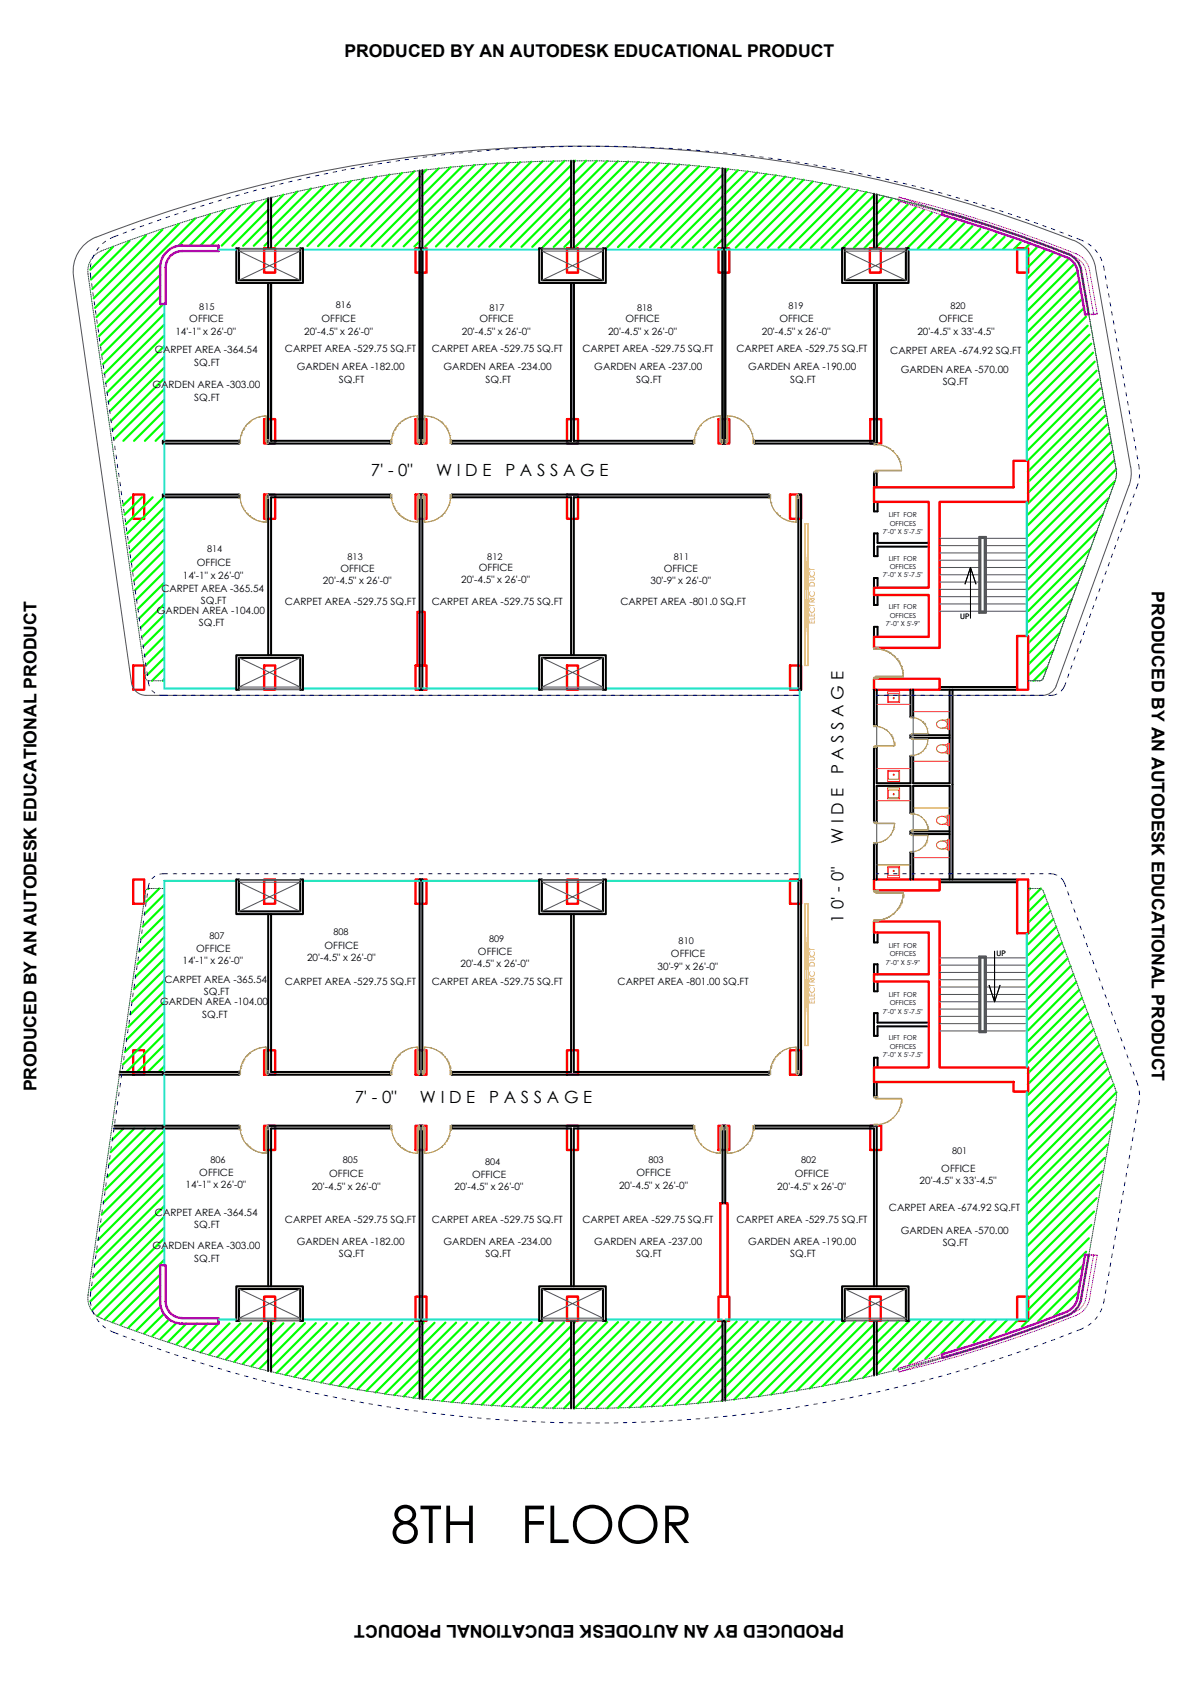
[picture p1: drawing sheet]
<svg xmlns="http://www.w3.org/2000/svg" width="297mm" height="420mm" viewBox="0 0 297 420" stroke-linecap="round" stroke-linejoin="round" font-family="sans-serif">
<defs><g id="words">
<g font-size="13">
<text x="97.6" y="385.2">8TH</text>
<text x="130" y="385.2">FLOOR</text>
</g>
<g font-size="4.4">
<text x="86" y="14.3">PRODUCED BY AN AUTODESK EDUCATIONAL PRODUCT</text>
<text x="287.5" y="147.6" transform="rotate(90 287.5 147.6)">PRODUCED BY AN AUTODESK EDUCATIONAL PRODUCT</text>
<text x="9.1" y="272.4" transform="rotate(-90 9.1 272.4)">PRODUCED BY AN AUTODESK EDUCATIONAL PRODUCT</text>
<text x="210.7" y="405.8" transform="rotate(-180 210.7 405.8)">PRODUCED BY AN AUTODESK EDUCATIONAL PRODUCT</text>
</g>
<g font-size="4.2">
<text x="92.6" y="118.9">7' - 0&quot;</text>
<text x="108.8" y="118.9">W I D E</text>
<text x="126.1" y="118.9">P A S S A G E</text>
<text x="210.5" y="193.3" transform="rotate(-90 210.5 193.3)">P A S S A G E</text>
<text x="210.5" y="210.6" transform="rotate(-90 210.5 210.6)">W I D E</text>
<text x="210.5" y="230.4" transform="rotate(-90 210.5 230.4)">1 0' - 0&quot;</text>
<text x="88.5" y="275.4">7' - 0&quot;</text>
<text x="104.8" y="275.4">W I D E</text>
<text x="122.1" y="275.4">P A S S A G E</text>
</g>
<g font-size="2.5">
<text x="43.8" y="83.5">14'-1&quot; x 26'-0&quot;</text>
<text x="47.3" y="80.5">OFFICE</text>
<text x="75.9" y="83.5">20'-4.5&quot; x 26'-0&quot;</text>
<text x="80.3" y="80.5">OFFICE</text>
<text x="115.3" y="83.5">20'-4.5&quot; x 26'-0&quot;</text>
<text x="119.6" y="80.5">OFFICE</text>
<text x="151.8" y="83.5">20'-4.5&quot; x 26'-0&quot;</text>
<text x="156.1" y="80.5">OFFICE</text>
<text x="190.2" y="83.5">20'-4.5&quot; x 26'-0&quot;</text>
<text x="194.5" y="80.5">OFFICE</text>
<text x="229" y="83.5">20'-4.5&quot; x 33'-4.5&quot;</text>
<text x="234.4" y="80.5">OFFICE</text>
<text x="38.7" y="88.2">CARPET AREA -364.54</text>
<text x="71.1" y="87.8">CARPET AREA -529.75 SQ.FT</text>
<text x="107.8" y="87.8">CARPET AREA -529.75 SQ.FT</text>
<text x="145.4" y="87.8">CARPET AREA -529.75 SQ.FT</text>
<text x="183.8" y="87.8">CARPET AREA -529.75 SQ.FT</text>
<text x="222.2" y="88.4">CARPET AREA -674.92 SQ.FT</text>
<text x="48.5" y="91.3">SQ.FT</text>
<text x="74.1" y="92.4">GARDEN AREA -182.00</text>
<text x="84.6" y="95.5">SQ.FT</text>
<text x="110.7" y="92.4">GARDEN AREA -234.00</text>
<text x="121.2" y="95.5">SQ.FT</text>
<text x="148.4" y="92.4">GARDEN AREA -237.00</text>
<text x="158.8" y="95.5">SQ.FT</text>
<text x="186.8" y="92.4">GARDEN AREA -190.00</text>
<text x="197.2" y="95.5">SQ.FT</text>
<text x="224.8" y="93">GARDEN AREA -570.00</text>
<text x="38" y="97">GARDEN AREA -303.00</text>
<text x="48.5" y="100.1">SQ.FT</text>
<text x="235.3" y="96.1">SQ.FT</text>
<text x="49.1" y="141.3">OFFICE</text>
<text x="85" y="142.9">OFFICE</text>
<text x="119.5" y="142.5">OFFICE</text>
<text x="165.7" y="142.9">OFFICE</text>
<text x="40.3" y="147.7">CARPET AREA -365.54</text>
<text x="45.6" y="144.4">14'-1&quot; x 26'-0&quot;</text>
<text x="80.6" y="145.9">20'-4.5&quot; x 26'-0&quot;</text>
<text x="115.1" y="145.6">20'-4.5&quot; x 26'-0&quot;</text>
<text x="162.4" y="145.9">30'-9&quot; x 26'-0&quot;</text>
<text x="39.2" y="153.3">GARDEN AREA -104.00</text>
<text x="50.1" y="150.8">SQ.FT</text>
<text x="71.1" y="151.2">CARPET AREA -529.75 SQ.FT</text>
<text x="107.8" y="151.2">CARPET AREA -529.75 SQ.FT</text>
<text x="154.9" y="151.2">CARPET AREA -801.0 SQ.FT</text>
<text x="49.7" y="156.3">SQ.FT</text>
<text x="49" y="237.7">OFFICE</text>
<text x="76.6" y="239.9">20'-4.5&quot; x 26'-0&quot;</text>
<text x="81" y="236.8">OFFICE</text>
<text x="119.3" y="238.3">OFFICE</text>
<text x="167.5" y="239">OFFICE</text>
<text x="41" y="245.4">CARPET AREA -365.54</text>
<text x="45.6" y="240.7">14'-1&quot; x 26'-0&quot;</text>
<text x="71.1" y="245.9">CARPET AREA -529.75 SQ.FT</text>
<text x="107.8" y="245.9">CARPET AREA -529.75 SQ.FT</text>
<text x="114.9" y="241.4">20'-4.5&quot; x 26'-0&quot;</text>
<text x="154.1" y="245.9">CARPET AREA -801.00 SQ.FT</text>
<text x="164.1" y="242">30'-9&quot; x 26'-0&quot;</text>
<text x="40" y="250.9">GARDEN AREA -104.00</text>
<text x="50.9" y="248.5">SQ.FT</text>
<text x="50.4" y="254">SQ.FT</text>
<text x="49.8" y="293.5">OFFICE</text>
<text x="82.2" y="293.9">OFFICE</text>
<text x="158.9" y="293.7">OFFICE</text>
<text x="198.4" y="293.9">OFFICE</text>
<text x="235" y="292.5">OFFICE</text>
<text x="46.3" y="296.6">14'-1&quot; x 26'-0&quot;</text>
<text x="77.8" y="297">20'-4.5&quot; x 26'-0&quot;</text>
<text x="113.5" y="297.2">20'-4.5&quot; x 26'-0&quot;</text>
<text x="117.8" y="294.1">OFFICE</text>
<text x="154.5" y="296.7">20'-4.5&quot; x 26'-0&quot;</text>
<text x="194" y="297">20'-4.5&quot; x 26'-0&quot;</text>
<text x="229.5" y="295.6">20'-4.5&quot; x 33'-4.5&quot;</text>
<text x="38.7" y="303.5">CARPET AREA -364.54</text>
<text x="71.1" y="305.4">CARPET AREA -529.75 SQ.FT</text>
<text x="107.8" y="305.4">CARPET AREA -529.75 SQ.FT</text>
<text x="145.4" y="305.4">CARPET AREA -529.75 SQ.FT</text>
<text x="183.8" y="305.4">CARPET AREA -529.75 SQ.FT</text>
<text x="221.9" y="302.2">CARPET AREA -674.92 SQ.FT</text>
<text x="38" y="311.9">GARDEN AREA -303.00</text>
<text x="48.5" y="306.6">SQ.FT</text>
<text x="74.1" y="310.8">GARDEN AREA -182.00</text>
<text x="110.7" y="310.8">GARDEN AREA -234.00</text>
<text x="148.4" y="310.8">GARDEN AREA -237.00</text>
<text x="186.8" y="310.8">GARDEN AREA -190.00</text>
<text x="224.8" y="308">GARDEN AREA -570.00</text>
<text x="235.3" y="311.1">SQ.FT</text>
<text x="48.5" y="315">SQ.FT</text>
<text x="84.6" y="313.8">SQ.FT</text>
<text x="121.2" y="313.8">SQ.FT</text>
<text x="158.8" y="313.8">SQ.FT</text>
<text x="197.2" y="313.8">SQ.FT</text>
</g>
<g font-size="2.3">
<text x="49.8" y="77.3">815</text>
<text x="83.8" y="77">816</text>
<text x="122.2" y="77.5">817</text>
<text x="159" y="77.6">818</text>
<text x="196.8" y="77.2">819</text>
<text x="237.3" y="77.2">820</text>
<text x="51.7" y="137.7">814</text>
<text x="86.8" y="139.8">813</text>
<text x="121.6" y="139.8">812</text>
<text x="168.2" y="139.8">811</text>
<text x="83.2" y="233.5">808</text>
<text x="52.3" y="234.5">807</text>
<text x="122.1" y="235.1">809</text>
<text x="169.4" y="235.7">810</text>
<text x="52.5" y="290.2">806</text>
<text x="85.6" y="290.4">805</text>
<text x="121.1" y="290.9">804</text>
<text x="161.9" y="290.4">803</text>
<text x="200" y="290.4">802</text>
<text x="237.6" y="288.1">801</text>
</g>
<g font-size="1.9" fill="#ffbf00">
<text x="203.4" y="155.8" transform="rotate(-90 203.4 155.8)">ELECTRIC DUCT</text>
<text x="203.4" y="250.7" transform="rotate(-90 203.4 250.7)">ELECTRIC DUCT</text>
</g>
<g font-size="1.9">
<text x="239.7" y="154.5">UP</text>
<text x="248.8" y="238.6">UP</text>
</g>
<g font-size="1.7">
<text x="221.9" y="129.1">LIFT FOR</text>
<text x="222.1" y="131.2">OFFICES</text>
<text x="220.4" y="133.3">7'-0&quot; X 5'-7.5&quot;</text>
<text x="221.9" y="139.9">LIFT FOR</text>
<text x="222.1" y="142">OFFICES</text>
<text x="220.4" y="144.1">7'-0&quot; X 5'-7.5&quot;</text>
<text x="221.9" y="152.1">LIFT FOR</text>
<text x="222.1" y="154.2">OFFICES</text>
<text x="221.1" y="156.3">7'-0&quot; X 5'-9&quot;</text>
<text x="221.9" y="236.7">LIFT FOR</text>
<text x="222.1" y="238.8">OFFICES</text>
<text x="221.1" y="240.9">7'-0&quot; X 5'-9&quot;</text>
<text x="221.9" y="248.9">LIFT FOR</text>
<text x="222.1" y="251">OFFICES</text>
<text x="220.4" y="253.1">7'-0&quot; X 5'-7.5&quot;</text>
<text x="220.4" y="263.8">7'-0&quot; X 5'-7.5&quot;</text>
<text x="221.9" y="259.7">LIFT FOR</text>
<text x="222.1" y="261.8">OFFICES</text>
</g>
</g></defs>
<!-- layer: Columns -->
<g fill="none" stroke="#f00" stroke-width=".59">
<path d="M65.9 62h2.8v6.1h-2.8zM103.7 62h2.8v6.1h-2.8zM141.5 62h2.8v6.1h-2.8zM179.3 62h2.7v6.1h-2.7zM217.1 62h2.8v6.1h-2.8zM253.9 62h2.7v6.1h-2.7zM65.9 104.6h2.8v6.1h-2.8zM103.7 104.6h2.8v6.1h-2.8zM141.5 104.6h2.8v6.1h-2.8zM179.3 104.6h2.7v6.1h-2.7zM217.2 104.6h2.8v6.1h-2.8zM33.2 123.5h2.8v6h-2.8z"/>
<path d="M65.9 123.5h2.8v6h-2.8zM103.7 123.5h2.8v6h-2.8zM141.5 123.5h2.8v6h-2.8zM197.2 123.5h2.8v6h-2.8zM218.2 121.7h34.8v-6.7h3.6v10.3h-22.1v36.4h-16.3v-2.7h13.6v-10.5h-13.6v-1.8h13.6v-21.4h-13.6zM104.2 152.8h1.8v13.3h-1.8zM253.9 158.8h2.7v13.4h-2.7zM33.2 166.1h2.8v6.1h-2.8zM65.9 166.1h2.8v6.1h-2.8zM103.7 166.1h2.8v6.1h-2.8zM141.5 166.1h2.8v6.1h-2.8zM197.2 166.1h2.8v6.1h-2.8z"/>
<path d="M218.2 169.4h16.3v2.8h-16.3zM33.2 219.6h2.8v6h-2.8zM65.9 219.6h2.8v6h-2.8zM103.7 219.6h2.8v6h-2.8zM141.5 219.6h2.8v6h-2.8zM197.2 219.6h2.8v6h-2.8zM218.2 219.6h16.3v2.7h-16.3zM253.9 219.6h2.7v13.4h-2.7zM218.2 230h16.3v36.5h22.1v6h-3.6v-2.4h-34.8v-3.6h13.6v-21.4h-13.6v-1.9h13.6v-10.4h-13.6zM33.2 262.2h2.8v6.1h-2.8zM65.9 262.2h2.8v6.1h-2.8zM103.7 262.2h2.8v6.1h-2.8z"/>
<path d="M141.5 262.2h2.8v6.1h-2.8zM197.2 262.2h2.8v6.1h-2.8zM65.9 281h2.8v6.1h-2.8zM103.7 281h2.8v6.1h-2.8zM141.5 281h2.8v6.1h-2.8zM179.3 281h2.7v6.1h-2.7zM217.2 281h2.8v6.1h-2.8zM179.8 300.4h1.8v23.3h-1.8zM65.9 323.7h2.8v6.1h-2.8zM103.7 323.7h2.8v6.1h-2.8zM141.5 323.7h2.8v6.1h-2.8zM179.3 323.7h2.7v6.1h-2.7z"/>
<path d="M217.1 323.7h2.8v6.1h-2.8zM253.9 323.7h2.7v6.1h-2.7z"/>
</g>
<!-- layer: 0 -->
<g fill="none" stroke="#0f0" stroke-width=".55">
<path d="M36.4 58.8l-13.4 13.4M40.5 57.3l-17.1 17.2M44.6 55.9l-20.9 21M48.7 54.5l-24.6 24.7M52.5 53.5l-8 7.9M56.1 52.4l-8.8 8.9M59.9 51.4l-9.9 9.9M63.6 50.4l-10.9 10.9M66.9 49.7l-11.6 11.6M66.9 52.4l-8.9 9M66.9 55.1l-6.2 6.3M66.9 57.8l-3.6 3.6"/>
<path d="M70.8 48.6l-3.1 3.1M74.2 47.8l-6.5 6.6M77.7 47.1l-10 10M81 46.4l-13.3 13.4M84.3 45.8l-15.6 15.6M87.6 45.2l-16.3 16.2M90.9 44.6l-16.8 16.8M94 44.1l-17.3 17.3M97.2 43.6l-17.8 17.9M100.3 43.2l-18.2 18.3M103.4 42.7l-18.7 18.8M104.7 44.1l-17.3 17.4"/>
<path d="M104.7 46.8l-14.6 14.7M104.7 49.5l-11.9 12M104.7 52.1l-9.3 9.4M104.7 54.8l-6.6 6.7M104.7 57.5l-3.9 4M106.5 42.4l-1.1 1M109.5 42l-4.1 4.1M112.5 41.7l-7.1 7.1M115.5 41.4l-10.1 10.1M118.4 41.2l-13 13M121.3 41l-15.9 15.8M124.2 40.8l-18.8 18.7"/>
<path d="M127.1 40.6l-21 20.9M129.9 40.5l-21.1 21M132.6 40.4l-21.1 21.1M135.4 40.2l-21.3 21.4M138.2 40.2l-21.4 21.4M140.9 40.2l-21.4 21.4M142.6 41.2l-20.5 20.4M142.6 43.9l-17.8 17.7M142.6 46.6l-15.1 15M142.6 49.3l-12.4 12.3M142.6 51.9l-9.7 9.7M142.6 54.6l-7.1 7.1"/>
<path d="M142.6 57.3l-4.4 4.4M142.6 60l-1.7 1.7M143.6 40.1l-.4 .4M146.3 40.1l-3.1 3.1M149 40.2l-5.8 5.7M151.6 40.2l-8.4 8.4M154.2 40.2l-11 11.1M156.8 40.3l-13.6 13.6M159.4 40.5l-16.2 16.1M162 40.6l-18.8 18.7M164.5 40.7l-20.9 21M167 40.9l-20.8 20.8"/>
<path d="M169.6 41l-20.7 20.7M172 41.3l-20.4 20.4M174.5 41.5l-20.3 20.2M177 41.7l-20.1 20M179.4 41.9l-19.8 19.9M180.4 43.6l-18.1 18.2M180.4 46.3l-15.5 15.5M180.4 49l-12.8 12.8M180.4 51.7l-10.1 10.1M180.4 54.4l-7.5 7.4M180.4 57.1l-4.8 4.7M180.4 59.8l-2.1 2"/>
<path d="M181.8 42.2l-.8 .8M184.2 42.5l-3.2 3.2M186.6 42.8l-5.6 5.5M189 43.1l-8 7.9M191.3 43.4l-10.3 10.3M193.7 43.8l-12.7 12.6M196 44.1l-15 15M198.3 44.5l-17.3 17.3M200.6 44.9l-16.9 16.9M202.9 45.3l-16.6 16.5M205.2 45.7l-16.2 16.1M207.4 46.1l-15.7 15.8"/>
<path d="M209.6 46.6l-15.3 15.3M211.9 47l-14.9 14.9M214.1 47.5l-14.4 14.4M216.3 47.9l-13.9 14M218.2 48.8l-13.2 13.1M218.2 51.5l-10.5 10.4M218.2 54.2l-7.8 7.7M218.2 56.8l-5.1 5.1M218.2 59.5l-2.5 2.5M220.5 49.1l-1.7 1.7M222.6 49.8l-3.8 3.7M224.6 50.4l-5.8 5.8"/>
<path d="M226.6 51.1l-7.8 7.7M228.6 51.8l-9.8 9.7M230.6 52.4l-9.5 9.6M232.6 53.1l-8.9 8.9M234.6 53.8l-8.2 8.2M236.7 54.4l-7.6 7.6M238.7 55.1l-7 6.9M240.7 55.8l-6.3 6.2M242.7 56.5l-5.6 5.6M244.7 57.1l-5 5M246.7 57.8l-4.3 4.3M248.8 58.4l-3.8 3.7"/>
<path d="M250.8 59.1l-3.1 3.1M252.8 59.8l-2.4 2.4M28.2 61.6l-5.7 5.7M32.3 60.2l-9.6 9.6M40 68.7l-15.3 15.2M40 71.3l-14.9 14.9M40 74l-14.6 14.6M40.1 65.9l-15.7 15.6M40.8 75.9l-15.1 15M40.9 78.5l-14.9 14.8M66.9 60.4l-.9 1M104.7 60.2l-1.3 1.3"/>
<path d="M254.8 60.5l-1.8 1.7M256.8 61.1l-1.1 1.1M258.8 61.8l-2.4 2.4M260.8 62.5l-4.4 4.4M262.9 63.1l-6.5 6.4M264.9 63.8l-8.5 8.4M266.8 64.6l-10.4 10.3M268.3 65.8l-11.9 11.8M268.9 67.8l-12.4 12.4M269.3 70.1l-12.8 12.9M269.8 72.3l-13.3 13.3M270.2 74.6l-13.7 13.7"/>
<path d="M270.7 76.8l-14.2 14.2M271.1 79.1l-14.6 14.6M40.9 81.1l-14.5 14.5M40.9 83.8l-14.2 14.2M40.9 86.5l-13.8 13.8M40.9 89.2l-13.5 13.5M40.9 91.9l-13.2 13.1M40.9 94.6l-12.8 12.8M40.9 97.3l-12.5 12.4M40.9 99.9l-10.1 10.2M271.5 81.3l-15 15M272 83.6l-15.5 15.4"/>
<path d="M272.4 85.8l-15.9 15.9M272.9 88l-16.4 16.3M273.3 90.3l-16.8 16.7M273.7 92.5l-17.2 17.2M274.2 94.7l-17.7 17.7M274.6 97l-18 18M275.1 99.2l-18.5 18.6M40.9 102.6l-7.4 7.5M40.9 105.3l-4.7 4.8M40.9 108l-2.1 2.1M275.5 101.5l-18.9 18.9M275.9 103.7l-19.3 19.4"/>
<path d="M276.4 105.9l-19.8 19.9M276.8 108.2l-20.2 20.3M277.3 110.4l-20.7 20.7M277.7 112.7l-21.1 21.1M278.1 114.9l-21.5 21.6M278.6 117.2l-22 22M32.8 124.1l-2.1 2.1M35.4 124.1l-4.3 4.4M38.1 124.1l-6.7 6.8M40.8 124.1l-9 9.1M40.9 126.8l-8.8 8.8M40.9 129.4l-8.5 8.5"/>
<path d="M40.9 132.2l-8.2 8.1M40.9 134.8l-7.8 7.8M40.9 137.5l-7.5 7.5M272.2 137l-15.6 15.6M273.7 132.8l-17.1 17.1M275.3 128.6l-18.7 18.6M276.8 124.3l-20.2 20.2M278.3 120.1l-21.7 21.7M40.9 140.2l-7.1 7.1M40.9 142.9l-6.8 6.8M40.9 145.6l-6.5 6.4M40.9 148.2l-6.1 6.2"/>
<path d="M40.9 150.9l-5.8 5.8M40.9 153.6l-5.5 5.5M40.9 156.3l-5.2 5.1M40.9 158.9l-4.8 4.9M264.5 158.1l-7.9 7.8M266 153.9l-9.4 9.4M267.6 149.7l-11 10.9M269.1 145.4l-12.5 12.5M270.7 141.2l-14.1 14M40.9 161.7l-4.5 4.4M40.9 164.3l-4.1 4.2M40.9 167l-3 3"/>
<path d="M40.9 169.7l-.3 .3M261.4 166.6l-3.4 3.4M262.9 162.3l-6.3 6.3M37.1 221.8l-.1 .1M39.8 221.8l-3.3 3.3M40.9 226l-5.3 5.3M40.9 234.1l-6.6 6.6M40.9 239.5l-7.5 7.5M40.9 223.4l-4.8 4.8M40.9 228.8l-5.7 5.6M40.9 231.4l-6.2 6.2M40.9 236.8l-7.1 7"/>
<path d="M257.1 221.8l-.5 .5M259.8 221.8l-3.2 3.2M260.8 223.5l-4.2 4.2M261.5 225.5l-4.9 4.9M262.2 227.4l-5.6 5.6M262.9 229.4l-6.3 6.3M263.7 231.4l-7.1 7M264.4 233.4l-7.8 7.7M265.1 235.3l-8.5 8.5M265.8 237.3l-9.2 9.2M266.5 239.3l-9.9 9.9M40.9 252.9l-9.7 9.7"/>
<path d="M40.9 242.2l-8 7.9M40.9 244.8l-8.4 8.4M40.9 247.5l-8.8 8.9M40.9 250.2l-9.3 9.3M40.9 255.6l-10.2 10.2M40.9 258.3l-9.3 9.3M267.2 241.2l-10.6 10.7M267.9 243.2l-11.3 11.3M268.7 245.1l-12.1 12.1M269.4 247.1l-12.8 12.9M270.1 249.1l-13.5 13.5M270.8 251.1l-14.2 14.2"/>
<path d="M271.5 253l-14.9 15M272.3 255l-15.7 15.7M273 256.9l-16.4 16.5M273.7 258.9l-17.1 17.2M40.9 260.9l-6.7 6.7M40.9 263.6l-4 4M40.9 266.3l-1.3 1.3M274.4 260.9l-17.9 17.9M275.1 262.8l-18.6 18.7M275.9 264.8l-19.4 19.3M276.5 266.8l-20 20M277.3 268.8l-20.8 20.7"/>
<path d="M277.7 279l-21.2 21.3M278 270.7l-21.5 21.5M278.4 275.7l-21.9 21.9M278.7 272.7l-22.2 22.2M30.8 281.7l-2.8 2.8M33.5 281.7l-5.9 5.9M36.2 281.7l-9.1 9.1M38.9 281.7l-12.2 12.2M40.9 282.4l-14.6 14.6M40.9 285.1l-15.1 15.1M40.9 287.8l-15.5 15.5M40.9 290.5l-16 15.9"/>
<path d="M40.9 293.1l-16.4 16.4M40.9 295.8l-16.8 16.9M40.9 298.5l-17.3 17.3M273.7 299.1l-17.3 17.3M274.4 295.8l-18 17.9M275.1 292.4l-18.6 18.7M275.7 289.1l-19.2 19.2M276.4 285.7l-19.9 20M277 282.4l-20.5 20.6M40 318.2l-11.9 11.9M40.9 311.9l-16.6 16.7M40.9 301.2l-17.7 17.7"/>
<path d="M40.9 303.9l-18.2 18.2M40.9 306.6l-18.4 18.3M40.9 309.2l-17.9 17.9M40.9 314.6l-14.8 14.8M269.8 319.2l-10.7 10.7M270.4 315.8l-15.3 15.4M271.1 312.5l-14.7 14.7M271.8 309.1l-15.4 15.4M272.4 305.8l-16 16M273.1 302.5l-16.7 16.6M40 320.9l-9.9 9.9M40 323.6l-7.9 7.9"/>
<path d="M40.1 326.1l-6 6.1M40.9 328l-4.9 4.9M42.2 329.4l-4.2 4.1M44 330.3l-3.9 3.9M46.5 330.4l-4.4 4.5M49.2 330.4l-5.2 5.2M51.9 330.4l-5.9 5.9M54.6 330.4l-6.6 6.6M57.3 330.4l-7.2 7.2M60 330.4l-7.8 7.8M62.7 330.4l-8.4 8.4M65.4 330.4l-9 9"/>
<path d="M66.9 331.5l-8.4 8.5M66.9 334.2l-6.3 6.3M66.9 336.8l-4.2 4.3M66.9 339.5l-2.1 2.2M68.1 330.4l-.4 .4M70.8 330.4l-3.1 3.1M73.5 330.4l-5.8 5.8M76.1 330.3l-8.4 8.5M78.8 330.3l-11.1 11.2M81.5 330.3l-12.4 12.5M84.2 330.3l-12.9 13M86.9 330.3l-13.4 13.5"/>
<path d="M89.6 330.3l-13.9 13.9M92.3 330.3l-14.4 14.4M95 330.3l-14.9 14.9M97.7 330.3l-15.3 15.3M100.4 330.2l-15.8 15.8M103.1 330.2l-16.2 16.2M104.7 331.2l-15.5 15.7M104.7 333.9l-13.2 13.3M104.7 336.6l-11 11M104.7 339.3l-8.6 8.7M105.8 330.2l-.4 .4M108.5 330.2l-3.1 3"/>
<path d="M111.2 330.2l-5.8 5.7M113.8 330.2l-8.4 8.4M116.6 330.2l-11.2 11.1M119.3 330.2l-13.9 13.8M121.9 330.1l-16.5 16.6M124.6 330.1l-19.1 19.2M127.3 330.1l-19.4 19.4M130 330.1l-19.7 19.7M132.7 330.1l-19.9 19.9M135.4 330.1l-20.2 20.2M138.1 330.1l-20.4 20.4M140.8 330.1l-20.6 20.6"/>
<path d="M142.6 331l-19.9 19.9M142.6 333.7l-17.4 17.4M142.6 336.4l-14.8 14.8M142.6 339.1l-12.3 12.2M143.5 330.1l-.3 .2M146.2 330.1l-3 2.9M148.9 330.1l-5.7 5.6M151.6 330.1l-8.4 8.3M154.3 330.1l-11.1 11M156.9 330l-13.7 13.7M159.7 330l-16.5 16.4M162.4 330l-19.2 19.1"/>
<path d="M165 330l-21.6 21.6M167.7 330l-21.6 21.6M170.4 330l-21.6 21.6M173.1 330l-21.6 21.6M175.8 330l-21.5 21.5M178.5 329.9l-21.4 21.5M180.4 330.8l-20.5 20.5M180.4 333.5l-17.7 17.6M180.4 336.2l-14.9 14.8M180.4 338.8l-12 12M181.2 329.9l-.2 .2M183.9 329.9l-2.9 2.9"/>
<path d="M186.6 329.9l-5.6 5.6M189.3 329.9l-8.3 8.2M192 329.9l-11 11M194.7 329.9l-13.7 13.6M197.4 329.9l-16.4 16.3M200 329.8l-19 19.1M202.7 329.8l-19.5 19.6M205.5 329.8l-19.2 19.2M208.1 329.8l-18.7 18.8M210.8 329.8l-18.3 18.4M213.5 329.8l-17.9 17.9M216.2 329.8l-17.3 17.4"/>
<path d="M218.2 330.6l-16.1 16.1M218.2 333.2l-12.8 12.8M218.2 335.9l-9.5 9.5M218.2 338.6l-6.1 6.1M218.9 329.8l-.1 .1M221.6 329.8l-2.8 2.8M224.3 329.8l-5.5 5.4M227 329.7l-8.2 8.2M229.7 329.7l-10.9 10.9M232.4 329.7l-13.5 13.5M235.1 329.7l-12.2 12.2M237.8 329.7l-10.8 10.8"/>
<path d="M240.5 329.6l-9.5 9.6M243.2 329.6l-8.2 8.2M245.9 329.6l-6.9 6.9M248.6 329.6l-5.6 5.6M251.3 329.6l-4.3 4.3M254.1 329.6l-3 2.9M269.1 322.5l-6 6M66.9 342.2v.1M104.7 342l-6.3 6.3M104.7 344.7l-3.9 3.9M104.7 347.3l-1.6 1.7M142.6 341.7l-9.7 9.7"/>
<path d="M142.6 344.4l-7.1 7.1M142.6 347.1l-4.5 4.5M142.6 349.8l-1.8 1.8M180.4 341.5l-9.1 9.1M180.4 344.2l-6.2 6.1M180.4 346.9l-3.2 3.1M180.4 349.6l-.2 .1M218.2 341.3l-2.8 2.7"/>
</g>
<!-- layer: WALL -->
<g fill="none" stroke="#000" stroke-width=".51">
<path d="M66.9 49.5v12.5M67.7 49.3v12.7M105.4 42.5v68.2h-.7v-68.1M142.6 40.1v21.9M143.2 40.1v21.9M180.4 42v68.7h.6v-68.6M218.2 48.4v13.6M218.8 48.5v13.5M59 62h.7v8h15.2v-8h.7v8.6h-16.6zM66.9 70.6v40.1h30.6v-.6h-29.8v-39.5M104.7 62h.7M134.6 62h.7v8h15.2v-8h.7v8.6h-16.6z"/>
<path d="M142.6 70.6v39.5h-29.9v.6h60.4v-.6h-29.9v-39.5M180.4 62h.6M210.2 62h.7v8h15.2v-8h.7v8.6h-16.6zM218.2 70.6v39.5h-29.9v.6h30.5v-40.1M40.7 110.1h19v.6h-19zM40.7 123.5h19v.6h-19zM104.7 123.5h.7v48.7h-.7zM199.3 123.5h.7v48.7h-.7zM218.2 121.7v-3.7h.6v3.7M218.2 125.3v2.4h.8v-2.4M231.8 135.5h-12.8v-2.3h-.8v5.6h.8v-2.3h12.8M218.2 146.7v-2.4h.8v2.4"/>
<path d="M218.2 148.5v2.5h.8v-2.5M218.2 159v-2.5h.8v2.5M59 163.6h16.6v8.6h-.7v-8h-15.2v8h-.7zM66.9 163.6v-40.1h30.6v.6h-29.8v39.5M134.6 163.6h16.6v8.6h-.7v-8h-15.2v8h-.7zM142.6 163.6v-39.5h-29.9v-.6h79.3v.6h-48.8v39.5M218.2 172.2v8.9h.6v-8.9M227.3 172.2v6.8h.6v-6.8M234.5 172.2h19.4M234.5 171.5h19.4M237 172.2v23.3h-9.1v-6.7h-.6v6.7h-8.5v-8.9h-.6v18.6h.6v-9h8.5v6.8h.6v-6.8h9.1v23.4M237.8 172.2v47.4"/>
<path d="M237 183.5h-9.7v.7h9.7M59 219.6h.7v7.9h15.2v-7.9h.7v8.6h-16.6zM104.7 219.6h.7v48.7h-.7zM134.6 219.6h.7v7.9h15.2v-7.9h.7v8.6h-16.6zM199.3 219.6h.7v48.7h-.7zM218.2 219.6v-9h.6v9M227.3 219.6v-6.8h.6v6.8M234.5 219.6h19.4M237 207.5h-9.7v.7h9.7M66.9 228.2v40.1h30.6v-.7h-29.8v-39.4M142.6 228.2v39.4h-29.9v.7h79.3v-.7h-48.8v-39.4M218.2 232.8v2.5h.8v-2.5"/>
<path d="M234.5 220.2h19.4M218.2 243.2v-2.5h.8v2.5M218.2 245.1v2.4h.8v-2.4M231.8 255.3h-12.8v-2.4h-.8v5.7h.8v-2.4h12.8M29.9 267.6h29.8v.7h-29.9M40.7 267.6v.7M218.2 270.1v3.7h.6v-3.7M218.2 266.5v-2.4h.8v2.4M28.5 281h31.2v.7h-31.2M40.7 281v.7M180.4 300.4v-19.4h.6v19.4M59 321.1h16.6v8.7h-.7v-8h-15.2v8h-.7z"/>
<path d="M66.9 321.1v-40.1h30.6v.7h-29.8v39.4M66.9 329.8v12.5M67.7 329.8v12.6M104.7 329.8h.7M134.6 321.1h16.6v8.7h-.7v-8h-15.2v8h-.7zM142.6 321.1v-39.4h-29.9v-.7h60.4v.7h-29.9v39.4M142.6 329.8v21.8M143.2 329.8v21.8M210.2 321.1h16.6v8.7h-.7v-8h-15.2v8h-.7zM218.2 321.1v-39.4h-29.9v-.7h30.5v40.1M218.2 329.8v13.6M218.8 329.8v13.4"/>
<path d="M104.7 349.2v-68.2h.7v68.2M181 349.7v-19.9h-.6v19.9"/>
</g>
<!-- layer: glass -->
<g fill="none" stroke="#0dd" stroke-width=".25">
<path d="M40.9 75.9v34.2M41.1 75.9v34.2M54.5 62.4h4.5M54.5 62.2h4.5M75.6 62.4h29.1M75.6 62.2h29.1M105.4 62.4h29.2M105.4 62.2h29.2M151.2 62.4h29.2M151.2 62.2h29.2M181 62.4h29.2M181 62.2h29.2"/>
<path d="M226.8 62.4h29.4v52.6M226.8 62.2h29.6v52.8M40.9 110.7v12.8M41.1 110.7v12.8M40.9 124.1v47.9h18.1M41.1 124.1v47.6h17.9M256.2 125.3v33.5M256.4 125.3v33.5M75.6 172h29.1M75.6 171.7h29.1M105.4 172h29.2M105.4 171.7h29.2"/>
<path d="M151.2 172h48.1M151.2 171.7h48.1M199.5 172.2v47.4M199.7 172.2v47.4M59 219.8h-18.1v47.8M75.6 219.8h29.1M105.4 219.8h29.2M151.2 219.8h48.1M59 220h-17.9v47.6M75.6 220h29.1M105.4 220h29.2M151.2 220h48.1"/>
<path d="M256.2 233v33.5M256.4 233v33.5M40.9 268.3v12.7M41.1 268.3v12.7M256.2 272.5v56.8h-29.4M256.4 272.5v57.1h-29.6M40.9 281.7v34.2M41.1 281.7v34.2M54.5 329.3h4.5M54.5 329.6h4.5M75.6 329.3h29.1M75.6 329.6h29.1"/>
<path d="M105.4 329.3h29.2M105.4 329.6h29.2M151.2 329.3h29.2M151.2 329.6h29.2M181 329.3h29.2M181 329.6h29.2"/>
</g>
<!-- layer: door -->
<g fill="none" stroke="#b8a15c" stroke-width=".25">
<path d="M59.7 109.7h.3v1h-.3zM60 109.6v.1M60 109.3v.2M60 109.2v.1M60.1 109.1l-.1 .1M60.1 108.7v.3M60.1 108.7h.1M60.2 108.5l-.1 .2M60.3 108.4l-.1 .1M60.3 108.3h.1M60.3 108.1v.2M60.3 108.1h.1"/>
<path d="M60.4 107.9l-.1 .2M60.4 107.8v.1M60.5 107.7v.1M60.6 107.5l-.1 .2M60.6 107.4h.1M60.7 107.3l-.1 .1M60.8 107.2l-.1 .1M60.8 107.2h.1M60.8 107v.1M60.9 106.9v.1M60.9 106.9h.1M61.1 106.7l-.2 .1"/>
<path d="M61.2 106.5l-.1 .2M61.3 106.4h.1M61.3 106.3h.1M61.4 106.2v.1M61.6 105.9l-.2 .3M61.7 105.9h.1M61.7 105.8v.1M61.8 105.8h.1M61.9 105.7h.1M61.9 105.6h.1M62 105.6h.1M62.1 105.5v.1"/>
<path d="M62.2 105.4v.1M62.2 105.4h.1M62.3 105.4h.1M62.3 105.3h.1M62.4 105.3h.1M62.4 105.2h.1M62.5 105.2h.1M62.6 105.1l-.1 .1M62.8 105l-.2 .1M62.8 105h.1M62.8 104.9v.1M62.9 104.9h.1"/>
<path d="M63.1 104.8h-.1M63.1 104.7h.1M63.2 104.7h.1M63.3 104.6v.1M63.5 104.5l-.2 .1M63.5 104.5h.1M63.6 104.5h.1M63.7 104.4l-.1 .1M64.1 104.3l-.3 .1M64.3 104.2l-.1 .1M64.3 104.2h.1M64.5 104.1l-.1 .1"/>
<path d="M64.6 104.1h.1M64.7 104.1h.1M64.8 104.1h.1M64.8 104h.1M65.1 104h-.1M65.2 104h-.1M65.3 104h.1M65.3 103.9h.1M65.5 103.9h.1M65.6 103.9h.1M65.8 103.9h-.1M65.8 103.9h.1"/>
<path d="M66 103.9h.1M66.1 103.9h.1M66.3 103.8l-.1 .1M66.3 103.8h.1M66.4 103.8h.1v6.5h-.1zM66.6 109.7h.3v1h-.3zM97.5 109.7h.3v1h-.3zM97.8 109.6v.1M97.8 109.2v.3M97.9 109.1l-.1 .1M97.9 108.7v.3M97.9 108.7h.1"/>
<path d="M98 108.5l-.1 .2M98.1 108.4l-.1 .1M98.1 108.3h.1M98.1 108.1v.2M98.1 108.1h.1M98.2 107.9l-.1 .2M98.2 107.8v.1M98.3 107.6v.2M98.4 107.5v.1M98.4 107.4h.1M98.5 107.3l-.1 .1M98.6 107.2l-.1 .1"/>
<path d="M98.6 107.2h.1M98.7 106.9l-.1 .2M98.7 106.9h.1M98.8 106.8h-.1M99 106.5l-.2 .3M99 106.5h.1M99.1 106.4h.1M99.1 106.3h.1M99.2 106.3h.1M99.2 106.2h.1M99.4 105.9l-.1 .3M99.5 105.9h.1"/>
<path d="M99.5 105.8v.1M99.6 105.8h.1M99.7 105.7h.1M99.8 105.6h.1M100.1 105.3l-.2 .3M100.1 105.3h.1M100.3 105.1l-.1 .1M100.3 105.1h.1M100.6 105l-.2 .1M100.6 104.9v.1M100.7 104.9h.1M100.9 104.8h-.1"/>
<path d="M101 104.7h-.1M101.1 104.6h.1M101.3 104.5l-.2 .1M101.3 104.5h.1M101.4 104.5h.1M101.5 104.4l-.1 .1M101.7 104.3l-.1 .1M101.8 104.3h.1M102 104.2l-.2 .1M102 104.2h.1M102.1 104.2h.1M102.2 104.2h.1"/>
<path d="M102.3 104.1h.2M102.5 104.1h.1M102.6 104.1h.1M102.6 104h.1M102.8 104h.1M102.9 104h-.1M103 104h.1M103.6 103.9h-.5M103.6 103.9h.2M104.1 103.8h.2v6.5h-.2zM104.1 103.8l-.3 .1M104.4 109.7h.3v1h-.3z"/>
<path d="M105.4 109.7h.4v1h-.4zM105.8 103.8h.3v6.5h-.3zM106.1 103.8h.1M106.1 103.8l.2 .1M106.3 103.9h.3M106.7 103.9h.1M106.8 103.9h.1M107 103.9h.1M107.1 104h.2M107.3 104h.2M107.5 104h.1M107.6 104.1h.1"/>
<path d="M107.7 104.1h.1M107.8 104.1h.1M107.9 104.1h.1M107.9 104.2h.1M108 104.2h.1M108.1 104.2l.1 .1M108.3 104.3h.1M108.3 104.3l.2 .1M108.5 104.4l.2 .1M108.7 104.5h.1M108.8 104.5h.1M108.9 104.5l.2 .2"/>
<path d="M109.2 104.7h.1M109.3 104.8h.1M109.4 104.9h.1M109.6 104.9v.1M109.6 105h.1M109.7 105l.1 .1M109.8 105.1l.1 .1M110 105.2h.1M110 105.3h.1M110.1 105.3h.1M110.1 105.4h.1M110.2 105.4h.1"/>
<path d="M110.3 105.4v.1M110.3 105.5v.1M110.4 105.6h.1M110.5 105.6h.1M110.5 105.7h.1M110.5 105.8l.4 .3M110.9 106.1l.1 .1M111 106.2l.1 .1M111.1 106.3h.1M111.1 106.4h.1M111.1 106.5l.3 .3M111.5 106.9v.1"/>
<path d="M111.5 106.9h.1M111.6 107v.1M111.6 107.1h.1M111.6 107.2h.1M111.6 107.2l.1 .2M111.8 107.5v.1M111.8 107.4h.1M111.9 107.6l.1 .3M112 107.9v.2M112.1 108.1h.1M112.1 108.1v.1M112.1 108.2v.1"/>
<path d="M112.1 108.3h.1M112.2 108.4v.1M112.2 108.5v.1M112.2 108.6v.1M112.3 108.7v.2M112.3 108.7h.1M112.3 109.1l.1 .1M112.3 108.9v.1M112.3 109.7h.4v1h-.4zM112.4 109.2v.3M112.4 109.6l.1 .1M173.1 109.7h.4v1h-.4z"/>
<path d="M173.4 109.6v.1M173.5 109.2l-.1 .3M173.5 109.1v.1M173.5 108.8v.2M173.5 108.7h.1M173.5 108.6v.1M173.5 108.7v.1M173.6 108.5v.1M173.7 108.4l-.1 .1M173.7 108.3h.1M173.7 108.1v.2M173.8 108.1h.1"/>
<path d="M173.8 107.9v.2M174 107.4l-.2 .5M174 107.3v.1M174.1 107.2v.1M174.2 107.2h.1M174.2 107.1h.1M174.3 106.9l-.1 .2M174.3 106.9h.1M174.4 106.8h-.1M174.6 106.5l-.2 .3M174.6 106.5h.1M174.7 106.4h-.1"/>
<path d="M174.7 106.3h.1M174.8 106.3h.1M174.9 106l-.1 .2M175 106h.1M175.2 105.8l-.2 .2M175.3 105.7h-.1M175.7 105.4l-.4 .2M175.7 105.3h.1M176 105.1l-.2 .1M176 105.1h.1M176.2 105l-.1 .1M176.3 104.9l-.1 .1"/>
<path d="M176.4 104.8h.1M176.5 104.8h.1M176.8 104.6l-.3 .1M176.9 104.5l-.1 .1M177 104.5h.1M177.2 104.4l-.1 .1M177.4 104.3l-.2 .1M177.6 104.2l-.1 .1M177.6 104.2h.1M177.7 104.2h.1M178 104.1l-.1 .1M178 104.1h.1"/>
<path d="M178.1 104.1h.1M178.4 104h-.2M178.5 104h-.1M178.6 104h.1M178.7 103.9h.1M178.8 103.9h.1M178.9 103.9h.1M179 103.9h.1M179.1 103.9h.1M179.2 103.9h-.1M179.3 103.9h.1M179.4 103.9h.1"/>
<path d="M179.5 103.9h.1M179.6 103.8v.1M179.6 103.8h.1M179.7 103.8h.2v6.5h-.2zM180 109.7h.4v1h-.4zM181 109.7h.4v1h-.4zM181.5 103.8h.2v6.5h-.2zM181.7 103.8l.2 .1M182 103.9h.1M182.1 103.9h.1M182.3 103.9h.1M182.4 103.9h.1"/>
<path d="M182.5 103.9h.1M182.6 103.9h.1M182.7 104h.1M182.8 104h.1M182.8 104h.3M183.1 104h.1M183.2 104.1h.1M183.3 104.1h.1M183.4 104.1h.1M183.5 104.2h.2M183.7 104.2l.2 .1M183.9 104.3h.1"/>
<path d="M184 104.3l.1 .1M184.1 104.4h.1M184.2 104.4l.1 .1M184.4 104.5h.1M184.4 104.5l.1 .1M184.6 104.6h.1M184.6 104.6l.2 .1M184.9 104.8h.1M185 104.8h.1M185.1 104.9l.1 .1M185.3 105h.1M185.3 105l.1 .1"/>
<path d="M185.4 105.1l.2 .1M185.6 105.3h.1M185.6 105.3l.5 .3M186.1 105.7h.1M186.2 105.8l.3 .3M186.5 106.1l.1 .1M186.6 106.2h.1M186.6 106.3h.1M186.7 106.3h.1M186.7 106.4h.1M186.7 106.5l.1 .1M186.9 106.6l.1 .2"/>
<path d="M187 106.9l.1 .1M187.1 107l.1 .1M187.2 107.1h.1M187.2 107.2h.1M187.3 107.2v.2M187.3 107.4l.2 .2M187.5 107.6l.1 .3M187.6 107.9v.1M187.6 108l.1 .1M187.7 108.1v.2M187.7 108.3h.1M187.8 108.4h.1"/>
<path d="M187.8 108.5v.2M187.8 108.4v.1M187.8 108.7h.1M187.9 108.7v.3M187.9 109.1l.1 .1M187.9 109h.1M187.9 109.7h.4v1h-.4zM188 109.2v.3M188 109.6l.1 .1M218.2 117.6h.9v.4h-.9zM218.2 110.7h.9v.4h-.9zM218.5 117.4h6.6v.2h-6.6z"/>
<path d="M219.1 111h.1M219.2 111h.1M219.4 111l.3 .1M219.7 111.1h.2M219.9 111.1l.2 .1M220.1 111.2h.1M220.2 111.2h.1M220.3 111.2l.1 .1M220.4 111.3h.1M220.5 111.3h.1M220.7 111.3l.1 .1M220.8 111.4h.1"/>
<path d="M220.9 111.4h.1M221 111.5h.1M221.1 111.5h.1M221.2 111.6h.1M221.3 111.6l.2 .1M221.5 111.7h.1M221.6 111.7l.2 .1M221.8 111.9h.1M221.9 112h.2M222.1 112h.1M222.1 112l.2 .2M222.3 112.2l.2 .1"/>
<path d="M222.5 112.4h.1M222.6 112.4l.1 .2M222.8 112.6h.1M222.9 112.6h.1M222.9 112.6l.1 .2M223 112.8h.1M223.1 112.8h.1M223.1 112.8l.3 .4M223.4 113.2l.1 .1M223.5 113.3l.3 .4M223.8 113.7h.1M223.9 113.8l.1 .1"/>
<path d="M224 113.9l.1 .2M224.1 114.1h.1M224.1 114.2h.1M224.1 114.2l.1 .1M224.2 114.3l.1 .1M224.3 114.5h.1M224.3 114.5l.1 .1M224.4 114.7h.1M224.4 114.7l.1 .2M224.5 114.9l.1 .2M224.6 115.1h.1M224.6 115.2l.1 .1"/>
<path d="M224.7 115.3h.1M224.7 115.4h.1M224.7 115.4v.1M224.7 115.6h.1M224.8 115.6v.3M224.8 115.9l.1 .2M224.9 116.1v.3M224.9 116.4l.1 .2M225 116.6v.3M225 117v.1M225 117.1v.1M225 117.3l.1 .1"/>
<path d="M59.7 123.5h.3v.9h-.3zM60 124.5v.3M60 124.4v.1M60 124.9v.1M60 125l.1 .3M60.1 125.4v.1M60.1 125.5h.1M60.2 125.6l.1 .2M60.3 125.8v.1M60.3 126l.1 .1M60.4 126.2v.1M60.4 126.4h.1"/>
<path d="M60.5 126.4v.1M60.5 126.6h.1M60.5 126.5h.1M60.6 126.6l.1 .2M60.7 126.9h.1M60.7 126.9l.1 .1M60.8 127.1h.1M60.8 127v.1M60.8 127.2h.1M60.9 127.2l.1 .2M61 127.4h.1M61 127.5h.1"/>
<path d="M61.1 127.5h.1M61.1 127.5l.1 .2M61.3 127.7l.1 .3M61.5 128h.1M61.5 128.1h.1M61.6 128.2h.1M61.7 128.3h.1M61.8 128.4h.1M61.8 128.4l.1 .1M61.9 128.5h.1M61.9 128.5l.1 .1M62 128.6h.1"/>
<path d="M62.1 128.6v.1M62.1 128.7h.1M62.2 128.7h.1M62.2 128.8h.1M62.3 128.8h.1M62.3 128.8l.1 .1M62.4 128.9v.1M62.5 129h.1M62.5 129.1l.3 .1M62.8 129.2v.1M62.9 129.3h.1M62.9 129.3l.1 .1"/>
<path d="M63 129.4l.2 .1M63.2 129.5h.1M63.3 129.5h.1M63.3 129.5l.1 .1M63.4 129.6h.1M63.5 129.7h.1M63.6 129.7h.1M63.7 129.7h.1M63.8 129.7l.1 .1M64 129.9h.1M64.2 129.9h.1M64.2 129.9l.2 .1"/>
<path d="M64.4 130h.1M64.6 130.1h.1M64.7 130.1h.1M64.8 130.1l.1 .1M65 130.2h.1M65.1 130.2h.1M65.2 130.2h.1M65.3 130.2h.1M65.5 130.2v.1M65.5 130.3h.1M65.6 130.3h.1M65.7 130.3h.1"/>
<path d="M65.8 130.3h.1M65.9 130.3h.1M66 130.3h.1M66.1 130.3h.1M66.2 130.3h.1M66.3 130.3l.1 .1M66.4 123.9h.1v6.5h-.1zM66.6 123.5h.3v.9h-.3zM97.5 123.5h.3v.9h-.3zM97.8 124.5v.3M97.8 124.4v.1M97.8 124.9v.1"/>
<path d="M97.8 125l.1 .3M97.9 125.4v.1M97.9 125.5h.1M98 125.6v.1M98 125.8h.1M98.1 125.8v.1M98.1 126v.1M98.1 126.1h.1M98.2 126.2v.1M98.2 126.4h.1M98.2 126.3h.1M98.3 126.4v.1"/>
<path d="M98.3 126.6h.1M98.4 126.6l.1 .2M98.5 126.9h.1M98.5 126.9l.1 .1M98.6 127v.1M98.6 127.1h.1M98.7 127.2l.1 .2M98.8 127.4h.1M98.8 127.5h.1M98.9 127.5l.1 .2M99 127.7h.1M99.1 127.7l.1 .3"/>
<path d="M99.2 128h.1M99.3 128h.1M99.3 128.1h.1M99.4 128.2h.1M99.5 128.3h.1M99.6 128.4h.1M99.7 128.4v.1M99.7 128.5h.1M99.8 128.5v.1M99.8 128.6h.1M99.9 128.6v.1M99.9 128.7h.1"/>
<path d="M99.9 128.7l.1 .1M100 128.8h.1M100 128.8l.3 .2M100.3 129h.1M100.3 129.1h.1M100.4 129.1l.2 .2M100.7 129.3h.1M100.8 129.3l.1 .1M100.9 129.4l.1 .1M101.1 129.5h.1M101.1 129.6h.1M101.2 129.6h.1"/>
<path d="M101.3 129.7h.1M101.4 129.7h.1M101.6 129.7l.1 .1M101.8 129.9h.1M101.8 129.9h.2M102 129.9h.1M102 129.9l.2 .1M102.2 130h.1M102.2 130l.3 .1M102.5 130.1h.1M102.6 130.1l.1 .1M102.8 130.2h.1"/>
<path d="M103 130.2h.1M103.1 130.2l.5 .1M103.6 130.3h.1M103.7 130.3h.1M103.8 130.3l.3 .1M104.1 123.9h.2v6.5h-.2zM104.4 123.5h.3v.9h-.3zM105.4 123.5h.4v.9h-.4zM105.8 123.9h.3v6.5h-.3zM106.1 130.3v.1M106.1 130.3h.2M106.3 130.3h.2"/>
<path d="M106.5 130.3h.1M106.7 130.3h.1M106.9 130.2l-.1 .1M107.3 130.2h-.3M107.5 130.2h-.2M107.5 130.2h.1M107.7 130.1l-.2 .1M107.7 130.1h.1M107.9 130h.1M108 130h.1M108.2 129.9l-.1 .1M108.3 129.9h.1"/>
<path d="M108.4 129.9h-.1M108.5 129.8h.1M108.7 129.7l-.2 .1M108.9 129.7h-.1M108.9 129.6h.1M109 129.6h.1M109.1 129.5l-.1 .1M109.2 129.5h.1M109.2 129.4v.1M109.4 129.4h-.1M109.5 129.3l-.1 .1M109.5 129.3h.1"/>
<path d="M109.6 129.2v.1M109.9 129.1l-.3 .1M109.9 129h.1M110 129h.1M110 128.9v.1M110.1 128.8v.1M110.1 128.8h.1M110.2 128.8h.1M110.3 128.7h.1M110.3 128.6v.1M110.4 128.6h.1M110.5 128.5v.1"/>
<path d="M110.7 128.3l-.2 .2M110.7 128.3h.1M110.8 128.2h.1M110.8 128.2l-.1 .1M110.8 128.1h.1M110.9 128.1h.1M110.9 128h.1M111.1 127.8l-.2 .2M111.4 127.5l-.3 .3M111.4 127.4v.1M111.5 127.2l-.1 .2M111.6 127.1h.1"/>
<path d="M111.6 127.2h.1M111.7 126.9l-.1 .2M111.7 126.9h.1M111.7 126.8h.1M111.8 126.6v.2M111.9 126.6h.1M112 126.4l-.1 .1M112 126.1h.1M112 126.2v.1M112.1 126v.1M112.1 126h.1M112.2 125.8l-.1 .1"/>
<path d="M112.2 125.6v.2M112.2 125.5h.1M112.2 125.6h.1M112.3 125.4v.1M112.3 125.3h.1M112.3 123.5h.4v.9h-.4zM112.4 124.9v.1M112.4 125l-.1 .3M112.5 124.5l-.1 .3M112.5 124.4v.1M192 123.5h.4v.9h-.4zM192.2 124.5l.1 .3"/>
<path d="M192.2 124.4v.1M192.3 124.9v.1M192.3 125v.1M192.4 125.1v.2M192.4 125.4v.1M192.4 125.3h.1M192.5 125.5h.1M192.5 125.6v.2M192.5 125.8l.1 .1M192.6 126h.1M192.6 126l.1 .1M192.7 126.2v.1"/>
<path d="M192.7 126.4l.1 .1M192.8 126.6h.1M192.8 126.5h.1M192.9 126.6l.1 .2M193 126.9h.1M193 126.9l.1 .2M193.1 127.1h.1M193.1 127.2h.1M193.2 127.2v.1M193.3 127.4l.1 .1M193.3 127.3v.1M193.4 127.5h.1"/>
<path d="M193.4 127.5l.1 .2M193.6 127.7l.1 .3M193.8 128h.1M193.8 128.1h.1M193.9 128.2h.1M193.9 128.2l.1 .1M194 128.3h.1M194.1 128.4h.1M194.1 128.4l.1 .1M194.2 128.5h.1M194.2 128.5l.1 .1M194.3 128.6h.1"/>
<path d="M194.4 128.6v.1M194.4 128.7h.1M194.5 128.7h.1M194.5 128.8h.1M194.6 128.8h.1M194.6 128.8l.1 .1M194.7 128.9v.1M194.7 129h.1M194.8 129h.1M194.8 129.1l.3 .1M195.1 129.2v.1M195.2 129.3h.1"/>
<path d="M195.2 129.3l.1 .1M195.3 129.4l.2 .1M195.5 129.5h.1M195.6 129.5l.1 .1M195.7 129.6h.1M195.8 129.6h.1M195.8 129.7h.2M196 129.7l.2 .1M196.2 129.8h.1M196.3 129.9h.1M196.4 129.9h.1M196.5 129.9l.1 .1"/>
<path d="M196.7 130h.1M196.9 130.1h.1M197 130.1h.1M197.1 130.1l.1 .1M197.2 130.2h.1M197.2 130.2h.2M197.4 130.2h.1M197.6 130.2h.1M197.8 130.2l.1 .1M197.9 130.3h.3M198.2 130.3h.1M198.3 130.3h.1"/>
<path d="M198.4 130.3h.2M198.6 130.3v.1M198.6 123.9h.3v6.5h-.3zM198.9 123.5h.4v.9h-.4zM218.2 169.1h1v.3h-1zM218.2 161.7h1v.4h-1zM218.5 168.8h7v.2h-7zM219.2 162h.1M219.3 162h.1M219.4 162h.1M219.4 162l.1 .1M219.6 162.1h.1"/>
<path d="M219.8 162.1h.1M219.9 162.2h.2M220.1 162.2h.1M220.3 162.2h.1M220.4 162.2h.1M220.5 162.3h.1M220.7 162.3h.1M220.7 162.3l.3 .1M221 162.5h.1M221.1 162.5h.1M221.2 162.5h.1M221.3 162.5l.1 .1"/>
<path d="M221.5 162.6h.1M221.5 162.7l.2 .1M221.8 162.8h.1M221.8 162.8l.2 .1M222 162.9h.1M222.1 163h.1M222.2 163.1h.1M222.3 163.1h.1M222.3 163.1l.3 .2M222.6 163.3l.2 .1M222.8 163.5h.1M222.9 163.5v.1"/>
<path d="M222.9 163.6h.1M223 163.6h.1M223.1 163.7h.1M223.1 163.7l.3 .3M223.4 164h.1M223.4 164l.3 .4M223.8 164.4v.1M223.8 164.5h.1M223.9 164.5h.1M223.9 164.6h.1M224 164.6h.1M224 164.7h.1"/>
<path d="M224.1 164.7l.1 .2M224.2 165h.1M224.3 165v.1M224.3 165.1l.1 .2M224.5 165.3h.1M224.5 165.4h.1M224.5 165.4l.1 .1M224.6 165.5v.1M224.6 165.7h.1M224.7 165.7v.1M224.7 165.8h.1M224.8 165.9l.1 .2"/>
<path d="M224.8 165.8v.1M224.9 166.2v.1M225 166.4h.1M225 166.4l.1 .2M225.1 166.6v.1M225.1 166.8l.1 .1M225.2 167v.1M225.2 167.2l.1 .1M225.3 167.3h.1M225.3 167.4h.1M225.3 167.4v.1M225.3 167.5v.1"/>
<path d="M225.4 167.6v.1M225.4 167.7v.3M225.4 168v.2M225.4 168.2v.3M225.4 168.6v.1M225.5 168.7v.1M227.3 179h.6v.2h-.6zM227.9 179.1h.1M228.1 179.2h.1M228.3 179.2h.1M228.4 179.2l.2 .1M228.6 179.3h.1"/>
<path d="M228.7 179.3h.1M228.8 179.4h.1M228.9 179.4h.1M229 179.4h.1M229 179.4l.2 .1M229.2 179.5h.1M229.2 179.5l.2 .1M229.5 179.6l.2 .2M229.8 179.8h.1M229.8 179.9l.3 .1M218.1 186.3h.7v.3h-.7zM218.1 181.1h.7v.3h-.7z"/>
<path d="M218.4 186.1h4.8v.2h-4.8zM218.8 181.3l.2 .1M219 181.4h.1M219.2 181.4h.1M219.3 181.4h.1M219.4 181.4l.1 .1M219.5 181.5h.1M219.6 181.5h.1M219.7 181.5l.2 .1M219.9 181.6h.2M220.1 181.6v.1M220.1 181.7h.2"/>
<path d="M220.3 181.7l.2 .1M220.5 181.8h.1M220.6 181.8h.1M220.6 181.9h.1M220.7 182h.1M220.8 182l.1 .1M220.9 182.1h.2M221.1 182.2h.1M221.2 182.2h.1M221.2 182.3l.3 .2M221.5 182.5h.1M221.6 182.6l.4 .3"/>
<path d="M222 182.9l.2 .3M222.2 183.2h.1M222.3 183.2l.1 .2M222.4 183.5h.1M222.5 183.6l.1 .2M222.6 183.8h.1M222.6 183.8v.1M222.7 183.9v.1M222.7 184.1h.1M222.7 184.1l.1 .1M222.8 184.2l.1 .1M222.9 184.3h.1"/>
<path d="M222.9 184.3v.1M222.9 184.4v.1M222.9 184.6l.1 .1M223 184.8v.1M223.1 184.9v.3M223.1 184.9h.1M223.2 185.2h.1M223.2 185.3h.1M223.2 185.3v.1M223.2 185.4h.1M223.2 185.5v.1M223.2 185.6h.1"/>
<path d="M223.2 185.7h.1M223.2 185.8h.1M223.2 185.8v.1M223.2 186h.1M223.2 186v.1M223.2 186.1h.1M227.3 183.3h.6v.2h-.6zM227.3 184.2h.6v.2h-.6zM227.3 188.5h.6v.3h-.6zM227.6 183.1h4v.1h-4zM227.6 184.5h4v.1h-4zM227.9 188.6h.1"/>
<path d="M228.1 188.6h.1M228.1 188.5h.1M228.4 188.5h-.1M228.6 188.5h-.2M229 188.3l-.4 .2M229 188.3h.1M229.2 188.2l-.2 .1M229.2 188.2h.1M229.3 188.2h.1M229.7 187.9l-.2 .2M229.8 187.9h.1M230 187.8l-.2 .1"/>
<path d="M230.1 180l.1 .1M230.2 187.6l-.2 .2M230.2 180.1h.1M230.2 187.6h.1M230.3 180.2h.1M230.3 187.6h.1M230.3 180.3h.1M230.4 180.3l.1 .1M230.5 180.4h.1M230.5 180.5h.1M230.6 180.5h.1M230.6 187.2l-.3 .4"/>
<path d="M230.6 180.6h.1M230.6 187.1v.1M230.7 180.6h.1M230.7 180.7h.1M230.8 180.8h.1M230.9 180.8h.1M230.9 186.9l-.2 .2M230.9 180.9v.1M230.9 186.8h.1M231 181h.1M231 181.1h.1M231 181.1l.2 .2"/>
<path d="M231.1 186.5l-.2 .3M231.2 186.4l-.1 .1M231.2 181.3v.1M231.2 181.5l.2 .3M231.2 186.3v.1M231.2 186.2h.1M231.4 181.8h.1M231.4 185.9l-.1 .3M231.4 181.9l.1 .1M231.4 185.8h.1M231.5 182.1v.1M231.5 185.7l-.1 .1"/>
<path d="M231.5 185.5v.1M231.5 182.3v.1M231.5 182.4v.1M231.5 185.3v.1M231.5 185.2h.1M231.5 185.4v.1M231.6 182.5v.2M231.6 182.8v.1M231.6 184.9v.3M231.6 183v.1M231.6 183.1h.1M231.6 184.8v.1"/>
<path d="M231.6 184.6v.1M218.1 205.2h.7v.2h-.7zM218.1 210.3h.7v.3h-.7zM218.4 205.5h4.8v.1h-4.8zM219 210.4h-.2M219.1 210.3l-.1 .1M219.2 210.3h.1M219.3 210.3h.1M219.4 210.3h.1M219.5 210.3h.1M219.7 210.3h-.1M219.9 210.2l-.2 .1"/>
<path d="M219.9 210.2h.1M220 210.1h.1M220.1 210.1h.1M220.2 210h.1M220.3 210h.1M220.5 210h-.1M220.5 209.9v.1M220.8 209.8l-.2 .1M220.8 209.7h.1M220.9 209.7h.1M221.1 209.6l-.2 .1M221.2 209.5h.1"/>
<path d="M221.3 209.5h-.1M221.6 209.2l-.3 .3M221.6 209.2h.1M221.7 209.1h.1M222.2 208.6l-.5 .5M222.2 208.5v.1M222.3 208.5h.1M222.3 208.4h.1M222.4 208.4h-.1M222.6 208.1l-.2 .2M222.6 207.8v.2M222.7 207.8h.1"/>
<path d="M222.8 207.6l-.1 .1M222.8 207.5v.1M222.8 207.5h.1M222.9 207.4v.1M222.9 207.3v.1M222.9 207.3h.1M223 207.1l-.1 .1M223 207.1h.1M223 206.9v.1M223.1 206.7v.2M223.1 206.7h.1M223.1 206.6v.1"/>
<path d="M223.2 206.5v.1M223.2 206.4v.1M223.2 206.4h.1M223.2 205.9v.4M223.2 205.7v.1M223.2 205.6h.1M227.3 208.2h.6v.3h-.6zM227.3 207.3h.6v.2h-.6zM227.3 203h.6v.2h-.6zM227.3 212.5h.6v.3h-.6zM227.6 208.5h4v.1h-4zM227.6 207.2h4v.1h-4z"/>
<path d="M227.9 203.2h.1M228 212.6h-.1M228.1 212.6h.1M228.1 203.2h.1M228.2 212.5l-.1 .1M228.3 203.2l.1 .1M228.4 212.5h-.1M228.4 212.5h.2M228.4 203.3h.2M228.6 203.3h.1M228.8 203.4h.2M229 212.4l-.4 .1"/>
<path d="M229 203.4h.1M229 212.3v.1M229.1 203.5h.1M229.2 212.3h-.2M229.2 212.2h.1M229.2 203.5h.1M229.2 203.5l.2 .1M229.3 212.2h.1M229.4 212.2h.1M229.5 203.6l.2 .2M229.7 212l-.2 .2M229.7 212h.1"/>
<path d="M229.8 203.8h.1M229.8 203.8v.1M229.8 211.9v.1M229.8 203.9l.3 .2M229.8 211.9h.1M230.1 211.7l-.2 .2M230.1 204.1l.1 .1M230.2 211.6l-.1 .1M230.3 204.2h.1M230.3 211.6h.1M230.3 204.2l.3 .4M230.6 211.2l-.3 .4"/>
<path d="M230.6 211.2h.1M230.6 204.6h.1M230.7 211.1h.1M230.7 204.6l.2 .3M230.8 211l-.1 .1M230.9 210.9l-.1 .1M230.9 204.9v.1M230.9 210.8v.1M230.9 205h.1M231 210.7h.1M231 205l.1 .3M231.1 205.3h.1"/>
<path d="M231.2 210.5l-.2 .1M231.2 210.4h.1M231.2 205.3v.1M231.2 205.4l.1 .2M231.3 210.2l-.1 .1M231.3 205.6l.1 .2M231.4 210l-.1 .1M231.4 210h.1M231.4 205.8v.1M231.4 209.8v.1M231.4 206h.1M231.4 206l.1 .3"/>
<path d="M231.4 209.7h.1M231.5 209.4v.3M231.5 209.2v.2M231.5 206.4h.1M231.5 206.4v.1M231.5 206.5h.1M231.5 206.3h.1M231.6 208.9v.3M231.6 206.6v.1M231.6 206.7h.1M231.6 206.7v.1M231.6 206.9h.1"/>
<path d="M231.6 206.9v.1M231.6 208.7v.2M231.6 208.6v.1M231.6 207h.1M231.6 207.1v.1M218.2 222.3h1v.4h-1zM218.2 229.6h1v.4h-1zM218.5 222.7h7v.3h-7zM219.2 229.7h.1M219.3 229.7h.1M219.4 229.7h.1M219.6 229.7h.1"/>
<path d="M219.7 229.6l-.1 .1M219.8 229.6h.1M219.9 229.6h.2M220.2 229.6h-.1M220.4 229.5l-.1 .1M220.6 229.4l-.2 .1M220.7 229.4h.1M221 229.3l-.3 .1M221 229.3h.1M221.1 229.3h.1M221.2 229.2h.1M221.4 229.1l-.1 .1"/>
<path d="M221.5 229.1h.1M221.6 229.1h-.1M221.7 229h-.1M221.8 229h.1M221.9 228.9h-.1M221.9 228.8h.1M222 228.8h.1M222.1 228.8h.1M222.3 228.7l-.2 .1M222.3 228.6v.1M222.3 228.6h.1M222.6 228.5l-.2 .1"/>
<path d="M222.9 228.2l-.3 .2M222.9 228.2h.1M223 228.1l-.1 .1M223 228.1h.1M223.1 228.1h.1M223.4 227.8l-.3 .2M223.4 227.7v.1M223.7 227.4l-.3 .3M223.8 227.3v.1M223.8 227.3h.1M224 227l-.1 .3M224.1 226.9v.1"/>
<path d="M224.1 226.9h.1M224.2 226.9h.1M224.3 226.6l-.1 .2M224.4 226.6h-.1M224.4 226.5h.1M224.6 226.3l-.1 .1M224.6 226.2v.1M224.6 226.1h.1M224.7 226l-.1 .1M224.7 225.9v.1M224.8 225.7v.2M224.8 225.7h.1"/>
<path d="M224.9 225.5l-.1 .1M224.9 225.5h.1M225 225.3v.1M225.1 225.2l-.1 .1M225.1 225.2h.1M225.1 225v.2M225.2 224.7l-.1 .3M225.2 224.6h.1M225.3 224.4l-.1 .2M225.3 224.2v.1M225.3 224.3v.1M225.4 224.1h.1"/>
<path d="M225.4 224v.1M225.4 224.1v.1M225.4 223.8v.1M225.4 223.8h.1M225.4 223.6v.1M225.4 223.6h.1M225.4 223.5h.1M225.4 223.4h.1M225.4 223.1v.3M225.5 223l-.1 .1M59.7 267.3h.3v1h-.3zM60 267.2v.1"/>
<path d="M60 266.9v.2M60 266.8v.1M60 266.8h.1M60.1 266.6l-.1 .1M60.1 266.6h.1M60.1 266.4v.2M60.1 266.3v.1M60.1 266.3h.1M60.2 266.1l-.1 .1M60.2 266.1h.1M60.3 265.9l-.1 .1M60.4 265.5l-.1 .3"/>
<path d="M60.4 265.5h.1M60.4 265.4h.1M60.5 265.3v.1M60.5 265.2h.1M60.6 265l-.1 .2M60.6 265h.1M60.7 264.9h.1M60.8 264.7l-.1 .2M60.8 264.7h.1M60.8 264.6v.1M60.9 264.5v.1M60.9 264.4h.1"/>
<path d="M61.1 264.2l-.1 .2M61.2 264l-.1 .2M61.3 263.9v.1M61.3 263.9h.1M61.4 263.8h.1M61.5 263.7h.1M61.6 263.5l-.1 .2M61.7 263.5h.1M61.7 263.4v.1M61.8 263.4h.1M61.8 263.3h.1M61.9 263.3h.1"/>
<path d="M62 263.2l-.1 .1M62 263.1v.1M62.1 263v.1M62.2 263h.1M62.3 262.9h.1M62.4 262.8h.1M62.5 262.7v.1M62.6 262.7h-.1M62.8 262.6l-.2 .1M62.8 262.5h.1M62.9 262.5h.1M63.2 262.3l-.3 .2"/>
<path d="M63.2 262.2v.1M63.3 262.2h.1M63.5 262.1l-.2 .1M63.5 262.1h.1M63.6 262.1h.1M63.6 262h.1M63.7 262h.1M64.1 261.8l-.3 .2M64.2 261.8h.1M64.4 261.7l-.2 .1M64.5 261.7h-.1M64.6 261.7h.1"/>
<path d="M64.7 261.6l-.1 .1M64.7 261.6h.1M64.8 261.6h.1M65.1 261.6h-.1M65.1 261.6h.1M65.2 261.5h.1M65.3 261.5h.1M65.4 261.5h-.1M65.5 261.5h.1M65.6 261.5h.1M65.8 261.4l-.1 .1M65.8 261.4h.1"/>
<path d="M66 261.4h.1M66.1 261.4h.1M66.4 261.4h.1v6.5h-.1zM66.4 261.4h-.2M66.6 267.3h.3v1h-.3zM97.5 267.3h.3v1h-.3zM97.8 267.2v.1M97.8 266.8v.3M97.8 266.8h.1M97.9 266.6l-.1 .1M97.9 266.6h.1M97.9 266.5v.1"/>
<path d="M97.9 266.4h.1M97.9 266.3v.1M97.9 266.3h.1M98 266.1l-.1 .1M98 266.1h.1M98.1 265.9l-.1 .1M98.2 265.5l-.1 .3M98.2 265.5h.1M98.2 265.4h.1M98.3 265.3v.1M98.3 265.2h.1M98.4 265v.2"/>
<path d="M98.4 265h.1M98.5 264.9h.1M98.6 264.7l-.1 .2M98.6 264.7h.1M98.7 264.5l-.1 .2M98.7 264.4h.1M98.8 264.3v.1M99 264.1l-.2 .2M99 264v.1M99.1 263.9v.1M99.1 263.9h.1M99.2 263.8h.1"/>
<path d="M99.3 263.7h.1M99.4 263.5l-.1 .2M99.5 263.4v.1M99.5 263.4h.1M99.6 263.4h.1M99.6 263.3h.1M99.7 263.3h.1M99.8 263.2v.1M99.8 263.1v.1M100 263l-.1 .1M100.1 262.9h-.1M100.3 262.7l-.2 .1"/>
<path d="M100.3 262.7h.1M100.6 262.6l-.2 .1M100.6 262.5h.1M100.7 262.5h.1M101 262.2l-.2 .3M101.1 262.2h.1M101.3 262.1l-.2 .1M101.3 262.1h.1M101.4 262.1h.1M101.4 262h.1M101.7 261.9l-.1 .1M101.8 261.9h.1"/>
<path d="M102 261.8l-.2 .1M102 261.8h.1M102.2 261.7l-.2 .1M102.2 261.7h.1M102.5 261.6l-.3 .1M102.6 261.6h.1M102.8 261.6h.1M103 261.5h.1M103.6 261.4l-.5 .1M103.6 261.4h.2M104.1 261.4h.2v6.5h-.2zM104.1 261.4h-.3"/>
<path d="M104.4 267.3h.3v1h-.3zM105.4 267.3h.4v1h-.4zM105.8 261.4h.3v6.5h-.3zM106.1 261.4h.2M106.3 261.4l.3 .1M106.7 261.5h.1M106.8 261.5h.1M107 261.5h.2M107.2 261.6h.1M107.3 261.6h.2M107.5 261.6h.1M107.6 261.6h.1"/>
<path d="M107.7 261.6l.1 .1M107.9 261.7l.1 .1M108.1 261.8h.1M108.2 261.8h.1M108.3 261.8v.1M108.3 261.9h.2M108.5 261.9l.1 .1M108.6 262h.1M108.7 262h.1M108.8 262.1h.1M108.9 262.1l.2 .1M109.2 262.2v.1"/>
<path d="M109.3 262.3l.2 .2M109.5 262.5h.1M109.6 262.5h.1M109.7 262.6l.1 .1M109.8 262.7h.1M110 262.7v.1M110 262.8h.1M110.1 262.9h.1M110.2 263h.1M110.3 263v.1M110.3 263.1h.1M110.4 263.1v.1"/>
<path d="M110.5 263.2v.1M110.5 263.3h.1M110.6 263.4l.3 .3M110.9 263.7h.1M110.9 263.8h.1M111 263.8h.1M111.1 263.9h.1M111.1 263.9v.1M111.1 264l.3 .4M111.4 264.4h.1M111.5 264.5v.1M111.5 264.4h.1"/>
<path d="M111.6 264.6v.1M111.6 264.7l.1 .2M111.6 264.7h.1M111.7 265h.1M111.8 265v.1M111.8 265h.1M111.9 265.1v.1M111.9 265.3l.1 .1M111.9 265.2h.1M112 265.5v.1M112 265.5h.1M112.1 265.7v.1"/>
<path d="M112.1 265.9l.1 .1M112.1 265.8h.1M112.2 266.1h.1M112.2 266.1v.1M112.3 266.4h.1M112.3 266.3v.1M112.3 266.3h.1M112.3 266.6l.1 .1M112.3 266.6h.1M112.3 266.5v.1M112.3 267.3h.4v1h-.4zM112.4 266.8v.3"/>
<path d="M112.4 266.8h.1M112.4 267.2l.1 .1M192 267.3h.4v1h-.4zM192.3 267.2l-.1 .1M192.3 266.8v.3M192.3 266.8h.1M192.3 266.7h.1M192.4 266.6h.1M192.4 266.5v.1M192.4 266.6v.1M192.4 266.4h.1M192.4 266.3v.1"/>
<path d="M192.4 266.3h.1M192.5 266.1v.1M192.5 266.1h.1M192.6 265.9l-.1 .1M192.6 265.8h.1M192.7 265.5l-.1 .3M192.7 265.5h.1M192.8 265.3l-.1 .1M192.8 265.2h.1M192.8 265.1v.1M192.9 265v.1M192.9 265h.1"/>
<path d="M193.1 264.7l-.1 .2M193.1 264.7h.1M193.1 264.6v.1M193.2 264.5v.1M193.2 264.4h.1M193.3 264.4h.1M193.4 264.2l-.1 .2M193.5 264l-.1 .2M193.6 263.9v.1M193.6 263.9h.1M193.6 263.8h.1M193.7 263.8h.1"/>
<path d="M193.8 263.7h.1M194 263.4l-.2 .3M194.1 263.4h.1M194.1 263.3h.1M194.2 263.3h.1M194.3 263.2l-.1 .1M194.3 263.1v.1M194.4 263v.1M194.5 263h.1M194.6 262.9h.1M194.7 262.8h.1M194.7 262.7v.1"/>
<path d="M194.9 262.7h-.1M195 262.6l-.1 .1M195.1 262.5h.1M195.2 262.5h.1M195.5 262.3l-.3 .2M195.5 262.2v.1M195.6 262.2h.1M195.7 262.2h-.1M195.8 262.1v.1M195.9 262.1h-.1M195.9 262h.2M196.2 261.9l-.1 .1"/>
<path d="M196.4 261.9h-.2M196.4 261.8v.1M196.5 261.8h.1M196.7 261.7l-.2 .1M196.8 261.7h-.1M197 261.6l-.1 .1M197 261.6h.1M197.1 261.6h.1M197.2 261.6h.1M197.3 261.6h.1M197.4 261.6h.1M197.5 261.5h.1"/>
<path d="M197.6 261.5h.1M197.7 261.5h-.1M197.8 261.5h.1M198.2 261.4l-.3 .1M198.3 261.4h.1M198.6 261.4h.3v6.5h-.3zM198.6 261.4h-.2M198.9 267.3h.4v1h-.4zM218.2 273.8h.9v.3h-.9zM218.5 274.2h6.6v.2h-6.6zM221.7 280h-.1M221.8 279.9h-.1"/>
<path d="M221.8 279.9h.1M222 279.8l-.2 .1M222.1 279.7l-.1 .1M222.1 279.7h.1M222.3 279.6l-.1 .1M222.7 279.2l-.4 .3M222.8 279.2h.1M222.8 279.1v.1M222.9 279.1h.1M223 279l-.1 .1M223 279h.1M223.1 278.9v.1"/>
<path d="M223.4 278.5l-.3 .4M223.5 278.5h-.1M223.8 278.1l-.3 .4M223.8 278.1h.1M223.8 278h.1M224 277.8l-.1 .2M224 277.8h.1M224 277.7h.1M224.2 277.5l-.1 .2M224.3 277.4l-.1 .1M224.3 277.4h.1M224.3 277.2v.1"/>
<path d="M224.3 277.2h.1M224.3 277.1h.1M224.5 276.9l-.1 .2M224.5 276.8v.1M224.6 276.7l-.1 .1M224.6 276.5v.1M224.6 276.5h.1M224.7 276.3v.1M224.7 276.2v.1M224.7 276.3h.1M224.8 276.1h.1M224.8 276.1v.1"/>
<path d="M224.8 275.7v.3M224.9 275.6l-.1 .1M224.9 275.5h.1M224.9 275.4v.1M224.9 275.4h.1M225 275.2l-.1 .1M225 275.2h.1M225 275.1v.1M225 275h.1M225 274.9v.1M225 274.9h.1M225 274.7v.1"/>
<path d="M225 274.7h.1M225 274.6h.1M225 274.5h.1M225.1 274.4l-.1 .1M59.7 281h.3v1.1h-.3zM60 282.1h.1M60 282.1v.1M60 282.2h.1M60 282.3v.1M60 282.4v.2M60 282.6l.1 .3M60.1 282.9v.2"/>
<path d="M60.1 283.1l.2 .3M60.3 283.5h.1M60.3 283.5l.1 .2M60.4 283.7v.2M60.4 283.9v.1M60.5 284h.1M60.5 284.1h.1M60.6 284.2v.1M60.6 284.4h.1M60.7 284.4v.1M60.7 284.5l.1 .1M60.8 284.6h.1"/>
<path d="M60.8 284.7h.1M60.8 284.7v.1M60.9 284.8v.1M60.9 284.9h.1M61 285l.1 .1M61.1 285.1l.1 .2M61.3 285.3l.1 .2M61.4 285.6h.1M61.5 285.6h.1M61.5 285.7h.1M61.6 285.7v.1M61.7 285.8v.1"/>
<path d="M61.7 285.9h.1M61.8 285.9h.1M61.8 286h.1M61.9 286h.1M61.9 286v.1M61.9 286.1l.1 .1M62 286.2h.1M62.1 286.2v.1M62.2 286.3h.1M62.2 286.4h.1M62.3 286.4h.1M62.3 286.5h.1"/>
<path d="M62.4 286.5h.1M62.5 286.5v.1M62.5 286.6h.1M62.5 286.6l.2 .1M62.7 286.8h.1M62.8 286.8h.1M62.9 286.8h.1M62.9 286.9l.3 .1M63.2 287v.1M63.3 287.1h.1M63.4 287.2h.1M63.5 287.2h.1"/>
<path d="M63.6 287.2l.1 .1M63.7 287.3h.1M63.8 287.3l.3 .2M64.2 287.5h.1M64.2 287.5l.2 .1M64.4 287.6h.1M64.6 287.6h.1M64.6 287.6l.1 .1M64.7 287.7h.1M64.8 287.7h.1M65 287.7l.1 .1M65.1 287.8h.1"/>
<path d="M65.2 287.8h.1M65.3 287.8h.1M65.3 287.8l.1 .1M65.5 287.9h.1M65.6 287.9h.1M65.7 287.9h.1M65.8 287.9h.1M66 287.9h.1M66.1 287.9h.1M66.2 287.9h.1M66.3 287.9h.1M66.4 281.4h.1v6.5h-.1z"/>
<path d="M66.6 281h.3v1.1h-.3zM97.5 281h.3v1.1h-.3zM97.8 282.1h.1M97.8 282.1v.1M97.8 282.2h.1M97.8 282.3v.1M97.8 282.4v.2M97.8 282.6l.1 .3M97.9 282.9v.2M97.9 283.1l.2 .3M98.1 283.5h.1M98.1 283.5v.2"/>
<path d="M98.1 283.7h.1M98.2 283.7v.1M98.2 283.8v.2M98.3 284h.1M98.3 284.1h.1M98.4 284.2v.1M98.4 284.3h.1M98.4 284.4h.1M98.5 284.4v.1M98.5 284.5l.1 .1M98.6 284.6h.1M98.6 284.7h.1"/>
<path d="M98.7 284.7v.2M98.7 284.9h.1M98.8 285h.1M98.8 285l.2 .3M99 285.3h.1M99.1 285.3l.1 .2M99.2 285.5h.1M99.2 285.6h.1M99.3 285.6h.1M99.3 285.7h.1M99.4 285.7v.1M99.5 285.8v.1"/>
<path d="M99.5 285.9h.1M99.6 285.9h.1M99.6 286h.1M99.7 286h.1M99.7 286v.1M99.8 286.1v.1M99.8 286.2h.1M99.9 286.2l.1 .1M100 286.4h.1M100 286.4l.3 .2M100.3 286.6h.1M100.4 286.6l.1 .1"/>
<path d="M100.5 286.8h.1M100.7 286.8h.1M100.7 286.9h.1M100.8 286.9l.2 .2M101.1 287.1h.1M101.2 287.2h.1M101.3 287.2h.1M101.4 287.2l.1 .1M101.6 287.3l.1 .1M101.8 287.4h.1M101.8 287.4l.2 .1M102 287.5h.1"/>
<path d="M102 287.5l.2 .1M102.2 287.6h.1M102.2 287.6l.3 .1M102.6 287.7h.1M102.8 287.7h.1M102.8 287.7l.1 .1M103 287.8h.1M103.1 287.8l.5 .1M103.6 287.9h.2M103.8 287.9h.3M104.1 287.9h.1M104.1 281.4h.2v6.5h-.2z"/>
<path d="M104.4 281h.3v1.1h-.3zM105.4 281h.4v1.1h-.4zM105.8 281.4h.3v6.5h-.3zM106.1 287.9h.1M106.1 287.9h.2M106.6 287.9h-.3M106.7 287.9h.1M106.8 287.9h.1M107.3 287.8l-.3 .1M107.5 287.7l-.2 .1M107.5 287.7h.1M107.7 287.7h-.2"/>
<path d="M107.8 287.6l-.1 .1M108 287.6h-.1M108.2 287.5l-.1 .1M108.3 287.5h.1M108.5 287.4l-.2 .1M108.6 287.3l-.1 .1M108.7 287.3h-.1M108.9 287.2l-.1 .1M109 287.2h-.1M109.1 287.1h-.1M109.2 287v.1M109.5 286.9l-.2 .1"/>
<path d="M109.5 286.8h.1M109.6 286.8h.1M109.7 286.8h-.1M109.9 286.6l-.2 .1M109.9 286.6h.1M110 286.5v.1M110 286.5h.1M110.1 286.5h.1M110.1 286.4h.1M110.2 286.4h.1M110.2 286.3h.1M110.3 286.3h.1"/>
<path d="M110.3 286.2v.1M110.3 286.2h.1M110.4 286.1v.1M110.5 286.1h.1M110.5 286v.1M110.5 286h.1M110.7 285.9h-.1M110.8 285.7l-.1 .2M110.8 285.7h.1M110.9 285.7h.1M110.9 285.6h.1M111.1 285.4l-.1 .1"/>
<path d="M111.4 284.9h.1M111.4 285l-.3 .4M111.5 284.8v.1M111.6 284.7v.1M111.6 284.7h.1M111.7 284.4h.1M111.7 284.4l-.1 .2M111.8 284.2v.1M111.9 284.2h.1M111.9 284.1h.1M112 283.9l-.1 .1M112 283.7h.1"/>
<path d="M112 283.7v.2M112.1 283.6v.1M112.1 283.5h.1M112.1 283.5v.1M112.2 283.2l-.1 .2M112.2 283.1v.1M112.3 282.9v.2M112.3 282.9h.1M112.3 281h.4v1.1h-.4zM112.4 282.4v.2M112.4 282.6l-.1 .3M112.4 282.2h.1"/>
<path d="M112.4 282.3v.1M112.5 282.1h.1M112.5 282.1l-.1 .1M173.1 281h.4v1.1h-.4zM173.4 282.1h.1M173.4 282.1v.1M173.4 282.2h.1M173.4 282.3v.1M173.4 282.4l.1 .2M173.5 282.6v.3M173.5 282.9v.1M173.5 283v.1"/>
<path d="M173.5 283.1v.1M173.6 283.2l.1 .2M173.7 283.5h.1M173.7 283.5l.1 .2M173.8 283.7h.1M173.8 283.7v.2M173.8 283.9l.1 .2M173.9 284.1h.1M173.9 284.2l.1 .1M174 284.4h.1M174.1 284.4v.2M174.2 284.6h.1"/>
<path d="M174.2 284.7h.1M174.3 284.7v.1M174.3 284.8v.1M174.3 284.9h.1M174.4 285h.1M174.4 285l.2 .2M174.6 285.2l.2 .3M174.8 285.5h.1M174.8 285.6h.1M174.9 285.6h.1M174.9 285.7h.1M175 285.7v.1"/>
<path d="M175 285.8l.1 .1M175.1 285.9h.1M175.2 286h.1M175.2 286l.4 .3M175.6 286.4h.1M175.7 286.4l.2 .2M175.9 286.6l.1 .1M176 286.7h.1M176.1 286.7h.1M176.1 286.8l.3 .1M176.4 286.9v.1M176.5 287h.1"/>
<path d="M176.5 287l.2 .1M176.8 287.1h.1M176.8 287.2h.1M177 287.2v.1M177 287.3h.1M177.1 287.3l.3 .2M177.5 287.5h.1M177.6 287.5l.2 .1M177.9 287.6h.1M178 287.6h.1M178.1 287.6l.3 .1M178.4 287.7l.1 .1"/>
<path d="M178.6 287.8h.1M178.7 287.8h.1M178.8 287.8l.1 .1M178.9 287.9h.1M179 287.9h.1M179.1 287.9h.1M179.3 287.9h.1M179.4 287.9h.1M179.5 287.9h.1M179.6 287.9h.1M179.7 287.9h.1M179.7 281.4h.2v6.5h-.2z"/>
<path d="M180 281h.4v1.1h-.4zM181 281h.4v1.1h-.4zM181.5 281.4h.2v6.5h-.2zM181.7 287.9h.1M181.7 287.9h.2M182 287.9h.1M182.1 287.9h.1M182.2 287.9h-.1M182.3 287.9h.1M182.4 287.9h.1M182.5 287.9h.1M182.6 287.8v.1"/>
<path d="M182.6 287.8h.1M182.8 287.8h.1M183.1 287.7l-.3 .1M183.3 287.7h-.2M183.5 287.6l-.2 .1M183.7 287.6h-.2M183.9 287.5l-.2 .1M183.9 287.5h.1M184.1 287.4l-.1 .1M184.1 287.4h.1M184.2 287.3h.1M184.3 287.3h-.1"/>
<path d="M184.4 287.3h.1M184.5 287.2l-.1 .1M184.6 287.2h.1M184.8 287l-.2 .1M184.9 287h.1M185.2 286.8l-.2 .2M185.3 286.8h.1M185.3 286.7h.1M185.5 286.6l-.2 .1M185.7 286.5l-.2 .1M185.7 286.4h.1M186.2 286l-.4 .3"/>
<path d="M186.2 286h.1M186.3 285.9h-.1M186.5 285.7h.1M186.5 285.7l-.2 .2M186.5 285.6h.1M186.7 285.4l-.1 .1M186.8 285.2l-.1 .2M187 285l-.1 .2M187 284.9h.1M187.1 284.8l-.1 .1M187.2 284.7h.1M187.2 284.7l-.1 .1"/>
<path d="M187.3 284.4h.1M187.3 284.4l-.1 .2M187.5 284.1h.1M187.5 284.2l-.2 .1M187.6 283.9l-.1 .1M187.6 283.8v.1M187.6 283.7h.1M187.6 283.7v.1M187.7 283.5h.1M187.7 283.5l-.1 .2M187.7 283.4h.1M187.8 283.3v.1"/>
<path d="M187.8 283.1v.2M187.9 282.8v.1M187.9 282.9l-.1 .2M187.9 282.6v.2M187.9 281h.4v1.1h-.4zM188 282.4l-.1 .2M188 282.2h.1M188 282.3v.1M188.1 282.1h.1M188.1 282.1l-.1 .1M218.2 280.7h.9v.3h-.9zM219.1 280.7h.1"/>
<path d="M219.2 280.7h.1M219.7 280.7h-.3M219.9 280.6l-.2 .1M219.9 280.6h.2M220.1 280.6h.1M220.2 280.6h.1M220.4 280.5h-.1M220.6 280.4l-.2 .1M220.8 280.4h-.1M220.8 280.4h.1M221 280.3l-.1 .1M221 280.3h.1"/>
<path d="M221.2 280.2l-.1 .1M221.2 280.2h.1M221.5 280.1l-.2 .1M221.5 280.1h.1M221.5 280h.1"/>
</g>
<!-- layer: rcc -->
<g fill="none" stroke="#a500dd" stroke-width=".59">
<path d="M235.1 53.6a328.4 328.4 0 0 1 31.1 10.6M235.1 53.7l.2-.9a329.3 329.3 0 0 1 31.3 10.6M45.4 61.3h9.1v1.4h-9a4.1 4.1 0 0 0-4.1 4.1M45.5 61.3a5.5 5.5 0 0 0-5.5 5.5v9.1h1.3v-9.1M266.2 64.2l1.2 .7 .8 .9 .8 1.8M266.6 63.4a5.5 5.5 0 0 1 3.3 4.1M269.8 67.5l2 10.9-.9 .2-1.9-10.9M40 325v-9.1h1.3v9.1M40 325a5.5 5.5 0 0 0 5.5 5.4h9v-1.3h-9.1M41.4 325a4.1 4.1 0 0 0 4.1 4M266.2 327.5a335.6 335.6 0 0 1-31.1 10.6l.2 .9a356.9 356.9 0 0 0 31.3-10.6M269.8 324.3l2-10.9-.9-.2-2.1 11.5-1 1.7-1.6 1.1"/>
<path d="M269.9 324.2a5.5 5.5 0 0 1-3.3 4.1"/>
</g>
<g fill="none" stroke="#a500dd" stroke-width=".25">
<path d="M224.2 50l.2 .2M224.2 50.1l.1 .1M224.3 49.6v.2M224.4 49.2v.1M224.4 49.2l.3 .1M224.4 49.2l.2 .1M224.6 50.2l.2 .1M224.7 50.2l.2 .1M224.8 49.3l.2 .1M225 49.4h.1M225 50.4h.2M225.1 50.4h.2"/>
<path d="M225.2 49.5l.2 .1M225.4 50.5l.2 .1M225.4 49.5l.2 .1M225.6 50.5h.2M225.7 49.6l.2 .1M225.9 49.6h.1M225.9 50.7h.2M226 50.6h.2M226.1 49.8l.2 .1M226.3 50.8l.2 .1M226.3 49.7l.2 .1M226.5 50.7h.1"/>
<path d="M226.5 49.9l.2 .1M226.8 51h.1M226.8 49.8l.1 .1M226.9 50.8l.2 .1M227 50.1h.2M227.2 49.9l.2 .1M227.2 51.1l.1 .1M227.3 50.9l.2 .1M227.4 50.2l.2 .1M227.6 51.3h.2M227.6 50.1h.2M227.8 51l.2 .1"/>
<path d="M227.9 50.4h.1M228.1 51.4h.1M228.1 50.2h.1M228.2 51.2h.2M228.3 50.5h.1M228.5 51.5h.2M228.5 50.3h.2M228.7 51.3h.2M228.7 50.6l.2 .1M228.9 51.6l.2 .1M229 50.4h.1M229.1 51.4h.2"/>
<path d="M229.2 50.8h.1M229.3 51.8h.2M229.4 50.5h.2M229.5 51.5h.2M229.6 50.9l.2 .1M229.8 51.9l.2 .1M229.8 50.6l.2 .1M230 51.6h.2M230 51l.2 .1M230.2 52.1h.2M230.3 50.7l.2 .1M230.4 51.7l.2 .1"/>
<path d="M230.4 51.2l.2 .1M230.6 52.2l.2 .1M230.7 50.8l.2 .1M230.9 51.8l.2 .1M230.9 51.3l.2 .1M231.1 52.4h.1M231.2 51h.1M231.3 51.9l.2 .1M231.3 51.5h.2M231.5 52.5l.2 .1M231.6 51.1h.2M231.7 52.1h.3"/>
<path d="M231.7 51.6l.2 .1M232 52.6l.1 .1M232 51.2l.2 .1M232.2 51.8h.1M232.2 52.2h.2M232.4 52.8h.2M232.5 51.3l.2 .1M232.6 51.9l.2 .1M232.6 52.3l.2 .1M232.8 52.9l.2 .1M232.9 51.4l.2 .1M233.1 52.4l.2 .1"/>
<path d="M233.1 52.1h.1M233.3 53.1h.1M233.4 51.5l.1 .1M233.5 52.2h.2M233.5 52.6h.2M233.7 53.2h.2M233.8 51.7h.2M233.9 52.3l.2 .1M233.9 52.6l.2 .1M234.1 53.3l.2 .1M234.2 51.8h.2M234.3 52.4l.2 .1"/>
<path d="M234.4 52.8l.2 .1M234.5 53.5h.2M234.7 51.9l.1 .1M234.8 52.6h.2M234.8 52.9h.2M235 53.6l.1 .1M235.1 52.1h.2M235.2 52.7l.1 .1M235.3 53l.1 .1M235.6 52.2h.1M235.7 53.2h.2M236 52.3l.1 .1"/>
<path d="M236.1 53.3h.2M236.4 52.4l.2 .1M236.6 53.4l.1 .1M236.9 52.5l.1 .1M237 53.5l.2 .1M237.3 52.6l.2 .1M237.5 53.7h.1M237.8 52.8h.1M237.9 53.8h.2M238.2 52.9h.2M238.4 53.9l.1 .1M238.6 53l.2 .1"/>
<path d="M238.8 54l.1 .1M239.1 53.2h.1M239.2 54.1l.2 .1M239.5 53.3h.2M239.7 54.3h.1M239.9 53.4l.2 .1M240.1 54.4l.2 .1M240.4 53.5l.2 .1M240.5 54.6h.2M240.8 53.7h.2M241 54.7h.1M241.2 53.8l.2 .1"/>
<path d="M241.4 54.8h.2M241.7 54h.2M241.8 54.9l.2 .1M242.1 54.1h.2M242.2 55.1h.3M242.5 54.2l.2 .1M242.7 55.2l.2 .1M243 54.3l.2 .1M243.1 55.4h.2M243.4 54.5l.2 .1M243.6 55.5h.1M243.9 54.6l.1 .1"/>
<path d="M244 55.6l.2 .1M244.3 54.8h.1M244.4 55.7l.2 .1M244.7 54.9h.2M244.9 55.9l.1 .1M245.2 55l.1 .1M245.3 56l.2 .1M245.6 55.1l.2 .1M245.8 56.2h.1M246 55.3h.2M246.2 56.3h.2M246.5 55.4l.1 .1"/>
<path d="M246.6 56.4l.2 .1M246.9 55.6h.2M247 56.5l.2 .1M247.3 55.7h.2M247.5 56.7l.2 .1M247.7 55.8l.2 .1M247.9 56.8l.2 .1M248.2 56h.2M248.3 57l.2 .1M248.6 56.1l.2 .1M248.8 57.1l.1 .1M249.1 56.3h.1"/>
<path d="M249.2 57.3h.2M249.5 56.4l.2 .1M249.7 57.4l.1 .1M249.9 56.5l.2 .1M250.1 57.6h.1M250.4 56.7l.1 .1M250.5 57.7l.2 .1M250.8 56.8l.2 .1M250.9 57.9h.2M251.2 57l.2 .1M251.4 58l.2 .1M251.6 57.1l.2 .1"/>
<path d="M251.8 58.2h.2M252.1 57.3h.2M252.2 58.3l.2 .1M252.5 57.4l.2 .1M252.7 58.4l.1 .1M253 57.6h.1M253.1 58.6h.2M253.4 57.7l.1 .1M253.5 58.7l.2 .1M253.8 57.9h.2M254 58.9h.1M254.2 58l.2 .1"/>
<path d="M254.4 59l.2 .1M254.7 58.2h.2M254.8 59.2l.2 .1M255.1 58.3l.2 .1M255.2 59.3l.2 .1M255.5 58.4l.2 .1M255.7 59.5h.1M256 58.6l.1 .1M256.1 59.6l.2 .1M256.4 58.8h.2M256.6 59.8h.1M256.8 58.9l.2 .1"/>
<path d="M257 59.9l.1 .1M257.2 59.1h.2M257.7 59.3h.1M258.1 59.4l.2 .1M258.5 59.5l.2 .1M259 59.7l.1 .1M259.4 59.8l.2 .1M257.4 60.1h.2M257.8 60.3h.2M258.2 60.4l.2 .1M258.7 60.6h.1M259.1 60.7l.2 .1"/>
<path d="M259.5 60.9h.2M259.8 60l.2 .1M259.9 61l.3 .1M260.2 60.1l.2 .1M260.4 61.2h.2M260.7 60.3l.1 .1M260.8 61.3l.2 .1M261.1 60.5h.2M261.3 61.5h.1M261.5 60.6l.2 .1M261.7 61.7h.1M262 60.8l.1 .1"/>
<path d="M262.1 61.8l.2 .1M262.4 60.9l.2 .1M262.5 62h.2M262.8 61.1l.2 .1M262.9 62.1l.2 .1M263.2 61.3h.2M263.4 62.3l.1 .1M263.7 61.5h.1M263.8 62.5l.2 .1M264.1 61.6l.2 .1M264.2 62.6l.2 .1M264.5 61.8h.2"/>
<path d="M264.6 62.8l.2 .1M264.9 61.9l.2 .1M265.1 63h.1M265.4 62.1l.1 .1M265.5 63.1l.2 .1M265.8 62.3h.2M265.9 63.3l.2 .1M266.2 62.4l.2 .1M266.3 63.4l.2 .1M266.6 62.6h.2M266.8 63.6l.1 .1M267.1 62.8h.1"/>
<path d="M267.2 63.8l.1 .1M267.5 62.9l.1 .1M267.6 64h.2M267.9 63.1h.2M268 64.1l.4 .1M268.3 63.2l.4 .2M268.6 64.4l.2 .1M269 63.5l.1 .1M269 64.6l.2 .1M269.4 63.7l.2 .2M269.4 64.9l.2 .1M269.8 65.2l.1 .1"/>
<path d="M269.8 64l.1 .1M270.1 65.5v.1M270.1 64.3l.2 .1M270.3 65.9l.1 .1M270.4 64.6l.2 .1M270.6 66.2l.1 .2M270.8 64.9l.1 .2M270.8 66.7v.1M270.9 78.6h.2M270.9 67.1v.2M271 67.5l.1 .3M271 65.3l.1 .1"/>
<path d="M271.2 68.1v.2M271.2 68.5v.2M271.3 65.7l.1 .1M271.3 68.9v.3M271.4 69.4v.2M271.4 78.6h.2M271.5 69.9v.1M271.5 66.1l.1 .1M271.5 70.3l.1 .2M271.6 70.8l.1 .1M271.7 66.5l.1 .2M271.7 71.2l.1 .2"/>
<path d="M271.8 78.4h.2M271.8 71.7v.1M271.8 66.9l.1 .2M271.8 78.6h.2M271.9 72.1v.2M271.9 67.4l.1 .2M271.9 72.5l.1 .2M272 73v.2M272 67.9l.1 .2M272.1 73.4v.2M272.1 68.4v.1M272.2 73.9v.2"/>
<path d="M272.2 68.8v.2M272.3 69.2v.3M272.3 74.4v.1M272.3 78.4h.2M272.3 78.6h.2M272.3 74.8v.2M272.3 69.7l.1 .2M272.4 75.3v.1M272.4 70.2l.1 .1M272.5 75.7v.2M272.5 70.6l.1 .2M272.6 76.1v.2"/>
<path d="M272.6 71.1v.1M272.6 76.6l.1 .2M272.7 71.5v.2M272.7 78.4l.4 .1M272.7 77l.1 .2M272.8 72v.1M272.8 78.6h.2M272.8 77.5l.1 .2M272.9 72.4v.2M272.9 72.8v.2M272.9 77.9v.2M273 73.3v.2"/>
<path d="M273.1 73.7v.2M273.1 74.2l.1 .2M273.2 78.4h.2M273.2 74.6l.1 .2M273.3 75.1l.1 .2M273.4 75.6v.1M273.5 76v.2M273.5 76.4l.1 .2M273.5 78.4l-.1 .1M273.6 76.9l.1 .2M273.7 78.4h.2M273.7 77.3v.2"/>
<path d="M273.8 77.8v.2M273.9 78.2l-.1 .2M270.9 313.2h.2M271.4 313.2h.2M271.8 313.4h.2M271.8 319.9v.2M271.8 313.2h.2M271.9 319.5v.1M272 319l-.1 .2M272 318.6v.2M272.1 318.1v.2M272.2 317.7v.2"/>
<path d="M272.3 317.2v.2M272.3 313.4h.2M272.3 313.2h.2M272.3 316.8v.2M272.4 316.3v.2M272.5 315.9v.1M272.6 315.5v.1M272.7 315l-.1 .2M272.8 319.6v.2M272.8 314.5l-.1 .2M272.8 313.2h.2M272.9 319.2v.1"/>
<path d="M272.9 314.1l-.1 .2M272.9 318.7v.2M272.9 313.6v.2M273 318.3v.2M273.1 313.2l-.4 .2M273.1 317.8v.2M273.2 317.4l-.1 .2M273.2 313.4h.2M273.3 316.9l-.1 .2M273.4 316.5l-.1 .2M273.4 313.3h.1M273.4 316v.2"/>
<path d="M273.5 315.6v.2M273.6 315.2l-.1 .1M273.7 314.7l-.1 .2M273.7 313.4h.2M273.7 314.2v.2M273.8 313.3l.1 .2M273.8 313.8v.2M229.5 339.9l-.2 .1M230 339.8h-.2M230.4 339.6l-.2 .1M230.8 339.5h-.2M231.1 339.9h-.2"/>
<path d="M231.2 339.3l-.1 .1M231.5 339.8h-.2M231.7 339.2h-.2M232 339.7h-.3M232.1 339.1h-.1M232.3 340h-.1M232.4 339.5l-.2 .1M232.6 338.9l-.2 .1M232.8 339.4l-.2 .1M232.8 339.8l-.2 .1M233 338.8h-.2M233.2 339.7h-.1"/>
<path d="M233.3 339.3h-.2M233.4 338.7h-.1M233.7 339.5l-.2 .1M233.7 339.2h-.2M233.9 338.5l-.2 .1M234.1 339.4l-.2 .1M234.1 339l-.2 .1M234.3 338.4h-.2M234.4 339.9l-.2 .1M234.5 339.2l-.2 .1M234.6 338.9h-.2M234.7 338.2l-.2 .1"/>
<path d="M234.8 339.8h-.1M235 339.1l-.2 .1M235 338.8l-.2 .1M235.1 338.1h-.1M235.3 339.7h-.2M235.3 339h-.1M235.4 338.7h-.1M235.7 339.5l-.1 .1M235.9 338.6h-.2M236.1 339.4l-.1 .1M236.3 338.4l-.2 .1M236.6 339.3h-.2"/>
<path d="M236.7 338.3l-.1 .1M237 339.2h-.1M237.2 338.2h-.2M237.5 339l-.2 .1M237.6 338.1h-.1M237.9 338.9l-.1 .1M238.1 337.9l-.2 .1M238.4 338.8l-.2 .1M238.5 337.8h-.1M238.8 338.7h-.2M238.9 337.7h-.1M239.2 338.6h-.1"/>
<path d="M239.4 337.6h-.2M239.7 338.4l-.2 .1M239.8 337.4l-.1 .1M240.1 338.3l-.2 .1M240.3 337.3h-.2M240.6 338.1l-.2 .1M240.7 337.2h-.2M241 338l-.2 .1M241.1 337l-.1 .1M241.4 337.9h-.2M241.6 336.9l-.2 .1M241.9 337.8h-.2"/>
<path d="M242 336.7l-.2 .1M242.3 337.6l-.2 .1M242.5 336.6l-.3 .1M242.7 337.5l-.2 .1M242.9 336.5h-.2M243.2 337.3l-.2 .1M243.3 336.4h-.2M243.6 337.2l-.2 .1M243.7 336.2l-.1 .1M244 337.1h-.1M244.2 336.1l-.2 .1M244.4 337h-.1"/>
<path d="M244.6 335.9l-.2 .1M244.9 336.8l-.2 .1M245 335.8l-.1 .1M245.3 336.7h-.1M245.5 335.7h-.2M245.8 336.5l-.2 .1M245.9 335.6h-.1M246.2 336.4l-.2 .1M246.4 335.4l-.2 .1M246.6 336.3h-.1M246.8 335.3l-.2 .1M247.1 336.2h-.2"/>
<path d="M247.2 335.1l-.2 .1M247.5 336l-.2 .1M247.7 335l-.2 .1M247.9 335.9h-.2M248.1 334.8l-.2 .1M248.4 335.7l-.2 .1M248.5 334.7l-.2 .1M248.8 335.6h-.2M248.9 334.5l-.1 .1M249.2 335.4l-.1 .1M249.4 334.4l-.2 .1M249.7 335.3l-.2 .1"/>
<path d="M249.8 334.3h-.1M250.1 335.1l-.2 .1M250.2 334.1l-.1 .1M250.5 335l-.1 .1M250.7 334h-.2M251 334.8l-.2 .1M251.1 333.8l-.2 .1M251.4 334.7l-.2 .1M251.6 333.7h-.2M251.8 334.5l-.2 .1M252 333.6h-.2M252.3 334.4l-.2 .1"/>
<path d="M252.4 333.4l-.2 .1M252.7 334.3h-.2M252.8 333.3h-.1M253.1 334.1l-.1 .1M253.3 333.1l-.2 .1M253.5 334h-.1M253.7 333h-.2M254 333.8l-.2 .1M254.1 332.8l-.1 .1M254.4 333.7h-.2M254.6 332.7h-.2M254.9 333.5l-.2 .1"/>
<path d="M255 332.5l-.2 .1M255.3 333.4h-.2M255.4 332.4h-.2M255.7 333.2l-.2 .1M255.8 332.2l-.1 .1M256.1 333.1h-.1M256.3 332l-.2 .1M256.6 332.9l-.2 .1M256.7 331.9l-.1 .1M257 332.8l-.2 .1M257.1 331.8h-.1M257.4 332.6l-.2 .1"/>
<path d="M257.6 331.6l-.2 .1M257.8 332.5h-.1M258 331.5h-.2M258.3 332.3l-.2 .1M258.4 331.3l-.2 .1M258.7 332.2h-.2M258.8 331.1l-.1 .1M259.1 332h-.1M259.3 331h-.2M259.6 331.8l-.2 .1M259.7 330.8l-.2 .1M260 331.7l-.2 .1"/>
<path d="M260.2 330.7h-.3M260.4 331.5l-.2 .1M260.6 330.5l-.2 .1M260.8 331.4l-.1 .1M261 330.4h-.2M261.3 331.2l-.2 .1M261.4 330.2l-.1 .1M261.7 331.1h-.2M261.8 330.1h-.1M262.1 330.9l-.1 .1M262.3 329.9h-.2M262.6 330.7l-.2 .1"/>
<path d="M262.7 329.7l-.2 .1M263 330.6l-.2 .1M263.1 329.6h-.2M263.4 330.4l-.2 .1M263.5 329.4l-.1 .1M263.8 330.2l-.1 .1M264 329.2l-.2 .1M264.3 330.1h-.2M264.4 329l-.2 .1M264.7 329.9l-.2 .1M264.8 328.9l-.2 .1M265.1 329.8h-.2"/>
<path d="M265.2 328.7l-.1 .1M265.5 329.6l-.1 .1M265.7 328.6h-.2M266 329.4l-.2 .1M266.1 328.4l-.2 .1M266.4 329.3h-.2M266.5 328.2l-.2 .1M266.8 329.1l-.2 .1M266.9 328.1l-.1 .1M267.2 328.9l-.1 .1M267.3 327.9l-.1 .1M267.6 328.8h-.1"/>
<path d="M267.8 327.7l-.2 .1M268.1 328.6l-.2 .1M268.4 327.5l-.4 .1M268.7 328.3l-.4 .2M268.8 327.3h-.2M269.1 328.1l-.1 .1M269.2 327.1h-.2M269.6 327.9l-.2 .1M269.6 326.8l-.2 .1M269.9 326.5l-.1 .1M269.9 327.6l-.1 .1M270.1 326.1v.1"/>
<path d="M270.3 327.3l-.2 .2M270.4 325.7l-.1 .2M270.6 327l-.2 .2M270.7 325.4l-.1 .1M270.8 324.9v.2M270.9 326.7l-.1 .1M270.9 324.5v.2M271.1 326.3l-.1 .2M271.1 324l-.1 .2M271.2 323.5v.2M271.2 323.1v.1M271.3 322.6v.2"/>
<path d="M271.4 326l-.1 .1M271.4 322.1v.3M271.5 321.7v.2M271.6 325.5l-.1 .2M271.6 321.3l-.1 .1M271.7 320.8l-.1 .2M271.8 325.1l-.1 .2M271.8 320.4l-.1 .1M271.9 324.6l-.1 .3M272 324.1l-.1 .3M272.1 323.7l-.1 .1M272.1 323.2v.2"/>
<path d="M272.2 322.8v.1M272.3 322.3v.2M272.4 321.9l-.1 .2M272.5 321.4l-.1 .2M272.6 321l-.1 .2M272.6 320.5v.2M272.7 320.1v.1M224.2 341.6v.1M224.3 342v.2M224.3 341.6h-.1M224.4 342.4l.3 .1M224.4 341.6h-.2"/>
<path d="M224.6 342.5h-.2M224.8 341.4l-.2 .1M224.9 341.4l-.2 .1M225.1 342.3l-.3 .1M225.2 341.3l-.2 .1M225.3 341.4h-.2M225.4 342.2l-.2 .1M225.6 342.2l-.2 .1M225.6 341.2h-.2M225.8 341.2l-.2 .1M225.9 342l-.2 .1M226 342.1l-.1 .1"/>
<path d="M226.1 341l-.2 .1M226.2 341.1l-.2 .1M226.3 341.9l-.2 .1M226.5 340.9h-.2M226.5 342h-.2M226.6 341l-.1 .1M226.7 341.8h-.2M226.9 340.8h-.1M226.9 341.9h-.1M227.1 340.9h-.2M227.2 341.6l-.2 .1M227.3 340.6l-.1 .1"/>
<path d="M227.4 341.8h-.2M227.5 340.8h-.2M227.6 341.5h-.2M227.8 340.5h-.2M227.8 341.7h-.2M228 340.7h-.2M228 341.4h-.1M228.2 340.3l-.1 .1M228.2 341.5l-.1 .1M228.4 340.6h-.2M228.4 341.2l-.1 .1M228.7 340.2l-.2 .1"/>
<path d="M228.7 341.4l-.2 .1M228.9 340.4l-.2 .1M228.9 341.1h-.2M229.1 340l-.2 .1M229.1 341.3l-.1 .1M229.3 340.3l-.2 .1M229.3 340.9l-.1 .1M229.6 341.2h-.2M229.7 340.2l-.2 .1M229.8 340.8l-.2 .1M230 341.1l-.2 .1M230.2 340.1l-.2 .1"/>
<path d="M230.2 340.6l-.2 .1M230.5 341h-.2M230.6 340h-.2M230.6 340.5l-.2 .1M230.9 340.9h-.2M231.1 340.4h-.2M231.3 340.8h-.1M231.5 340.2l-.2 .1M231.8 340.6l-.2 .1M231.9 340.1h-.2M232.2 340.5l-.2 .1M232.7 340.4h-.2"/>
<path d="M233.1 340.3h-.2M233.5 340.1l-.1 .1M234 340l-.2 .1"/>
</g>
<!-- layer: txt -->
<path d="M242.2 141.7l-1.3 4.1M243.6 145.8l-1.4-4.1v12.6M248.3 237.5v12.6l-1.4-4.1M249.6 246l-1.3 4.1" fill="none" stroke="#000" stroke-width=".25"/>
<!-- layer: furniture -->
<g fill="none" stroke="#b85c00" stroke-width=".25">
<path d="M218.8 175.8h8.5M221.5 172.7h3.1v2.7h-3.1zM221.8 173.2h2.5v2h-2.5zM227.9 177.7h9.1M236.5 179.6v2.4l.2 .1M236.6 179.6l-1.4 .2M236.7 179.5h.2M236.7 179.5l-.2 .1M236.9 179.5l.2 .1M237 179.6l.1 2.4-.2 .1M218.8 191.9h8.5M218.8 199.9h8.5"/>
<path d="M221.5 192.3h3.1v2.8h-3.1zM221.5 196.7h3.1v2.7h-3.1zM221.8 192.6h2.5v1.9h-2.5zM221.8 197.2h2.5v2h-2.5zM227.9 190.1h9.1M234 180.2a1.42 1.42 0 0 1 1.5-.4 1.42 1.42 0 0 1 1 1.2 1.42 1.42 0 0 1-1.5 .8 1.42 1.42 0 0 1-1.2-1.2zM234 186.4a1.42 1.42 0 0 1 1.5-.5 1.42 1.42 0 0 1 1 1.2 1.43 1.43 0 0 1-1.5 .9 1.43 1.43 0 0 1-1.2-1.2zM235.2 181.8l1.4 .1M235.2 187.9l1.4 .2M236.5 188.1l.2 .1M236.6 185.8l-1.4 .1M236.7 182.1h.2"/>
<path d="M236.7 185.7h.2M236.7 188.2h.2M236.7 185.6l-.2 .2v2.3M236.9 185.6l.2 .2-.1 2.3M237.1 188.1l-.2 .1M218.8 215.9h8.5M221.5 216.4h3.1v2.7h-3.1zM221.8 216.6h2.5v2h-2.5zM227.9 214.1h9.1M227.9 201.7h9.1M234 210.4a1.45 1.45 0 0 1 1.5-.4 1.45 1.45 0 0 1 1 1.1 1.43 1.43 0 0 1-1.5 .9 1.43 1.43 0 0 1-1.2-1.2zM234 204.2a1.42 1.42 0 0 1 1.5-.4 1.42 1.42 0 0 1 1 1.2 1.43 1.43 0 0 1-1.5 .8 1.43 1.43 0 0 1-1.2-1.2z"/>
<path d="M235.2 211.9l1.4 .2M235.2 205.8l1.4 .1M236.5 206l.2 .1M236.6 209.8l-1.4 .1M236.6 203.6l-1.4 .2M236.7 209.7h.2M236.7 212.2h.2M236.7 206.1h.2M236.7 203.5h.2M236.7 209.6l-.2 .2v2.3l.2 .1M236.7 203.5l-.2 .1v2.4M236.9 209.6l.2 .2-.2 2.4"/>
<path d="M236.9 203.5l.2 .1-.1 2.4M237.1 206l-.2 .1"/>
<circle cx="223.1" cy="174.3" r=".15"/>
<circle cx="223.1" cy="193.4" r=".15"/>
<circle cx="223.1" cy="198.3" r=".15"/>
<circle cx="223.1" cy="217.4" r=".15"/>
</g>
<!-- layer: el -->
<g fill="none" stroke="#545454" stroke-width=".25">
<path d="M268 60a9.1 9.1 0 0 1 5.5 6.8M59.7 70l15.2-7.3h-15.2l15.2 7.3M59.7 62h15.2M59.7 62.2h15.2M135.3 70l15.2-7.3h-15.2l15.2 7.3M135.3 62h15.2M135.3 62.2h15.2M210.9 70l15.2-7.3h-15.2l15.2 7.3M210.9 62h15.2M210.9 62.2h15.2M267.9 60a332.6 332.6 0 0 0-245-.3 9.1 9.1 0 0 0-4.5 9.2l14.4 101.6M273.4 66.9l8.8 49.7"/>
<path d="M282.2 116.5l.1 2.8-.5 1.9-18.2 50M234.5 134.4h21.5M234.5 136.2h10.3M234.5 138h10.3M234.5 139.9h10.3M244.4 133.9h1.8v19.2h-1.8zM244.6 134.2h1.3v18.7h-1.3zM244.8 134.4h.9v18.2h-.9zM244.8 134.4v18.2M245.7 134.4v18.2M245.7 136.2h10.3M245.7 138h10.3"/>
<path d="M245.7 139.9h10.3M234.5 141.7h10.3M234.5 143.5h10.3M234.5 145.3h10.3M234.5 147.1h10.3M234.5 149h10.3M234.5 150.8h10.3M234.5 152.6h21.5M245.7 141.7h10.3M245.7 143.5h10.3M245.7 145.3h10.3M245.7 147.1h10.3"/>
<path d="M245.7 149h10.3M245.7 150.8h10.3M32.8 170.4a3.7 3.7 0 0 0 3.6 3.2h162.9M59.7 164.2l15.2 7.3h-15.2l15.2-7.3M59.7 172.2h15.2M59.7 172h15.2M135.3 164.2l15.2 7.3h-15.2l15.2-7.3M135.3 172.2h15.2M135.3 172h15.2M227.9 179v4.5M263.7 171.2a3.7 3.7 0 0 1-3.5 2.4h-41.4M218.8 181.1v5.5"/>
<path d="M227.9 184.2v4.6M59.7 219.6h15.2M59.7 219.8h15.2M135.3 219.6h15.2M135.3 219.8h15.2M218.8 205.2v5.4M227.9 203v4.5M227.9 208.2v4.6M59.7 227.5l15.2-7.3h-15.2l15.2 7.3M135.3 227.5l15.2-7.3h-15.2l15.2 7.3M234.5 239.1h21.5M244.4 238.7h1.8v19.1h-1.8z"/>
<path d="M244.6 238.9h1.3v18.7h-1.3zM244.8 239.1h.9v18.3h-.9zM244.8 239.1v18.3M245.7 239.1v18.3M234.5 257.4h21.5M234.5 255.6h10.3M234.5 253.7h10.3M234.5 251.9h10.3M234.5 250.1h10.3M234.5 248.3h10.3M234.5 246.4h10.3M234.5 244.6h10.3"/>
<path d="M234.5 242.8h10.3M234.5 240.9h10.3M245.7 255.6h10.3M245.7 253.7h10.3M245.7 251.9h10.3M245.7 250.1h10.3M245.7 248.3h10.3M245.7 246.4h10.3M245.7 244.6h10.3M245.7 242.8h10.3M245.7 240.9h10.3M59.7 321.8l15.2 7.3h-15.2l15.2-7.3"/>
<path d="M59.7 329.8h15.2M59.7 329.6h15.2M135.3 321.8l15.2 7.3h-15.2l15.2-7.3M135.3 329.8h15.2M135.3 329.6h15.2M210.9 321.8l15.2 7.3h-15.2l15.2-7.3M210.9 329.8h15.2M210.9 329.6h15.2"/>
</g>
<!-- layer: ELECTRIC DUCTS -->
<path d="M200.8 130.8h1v35.3h-1zM200.8 130.8l1 35.3M201.8 130.8l-1 35.3M200.8 225.6h1v35.4h-1zM200.8 225.6l1 35.4M201.8 225.6l-1 35.4" fill="none" stroke="#ffbf00" stroke-width=".3"/>
<!-- layer: el -->
<g fill="none" stroke="#136734" stroke-width=".25">
<path d="M32.3 60l-.2 .1M32.7 59.8l-.1 .1M33.2 59.7l-.2 .1M33.6 59.5l-.2 .1M34 59.4l-.2 .1M34.4 59.3h-.1M34.9 59.1h-.2M35.3 58.9l-.1 .1M35.7 58.8h-.1M36.2 58.6l-.2 .1M36.6 58.5h-.2M37 58.3l-.2 .1"/>
<path d="M37.4 58.2h-.1M37.9 58l-.2 .1M38.3 57.9h-.1M38.7 57.7l-.1 .1M39.2 57.6h-.2M39.6 57.4l-.2 .1M40 57.3h-.2M40.5 57.1l-.2 .1M40.9 57l-.2 .1M41.3 56.9h-.1M41.8 56.7l-.2 .1M42.2 56.6h-.2"/>
<path d="M42.6 56.5h-.1M43.1 56.3l-.2 .1M43.5 56.2h-.2M43.9 56l-.2 .1M44.4 55.9l-.2 .1M44.8 55.7l-.2 .1M45.2 55.6l-.1 .1M45.6 55.4l-.1 .1M46.1 55.3l-.2 .1M46.5 55.2h-.1M47 55.1h-.2M47.4 54.9l-.2 .1"/>
<path d="M47.9 54.8h-.2M48.3 54.6l-.2 .1M48.7 54.5l-.2 .1M49.2 54.4h-.2M49.6 54.3h-.2M50 54.1l-.2 .1M50.5 54h-.2M50.9 53.9h-.2M51.3 53.7l-.1 .1M51.7 53.6l-.1 .1M52.2 53.5h-.2M52.6 53.3l-.1 .1"/>
<path d="M53.1 53.2h-.2M53.5 53.1h-.1M53.9 52.9l-.1 .1M54.4 52.8l-.2 .1M54.8 52.7l-.1 .1M55.3 52.6h-.2M55.7 52.5h-.2M56.1 52.4h-.1M56.6 52.2l-.2 .1M57 52.1h-.2M57.5 52h-.2M57.9 51.8l-.2 .1"/>
<path d="M58.3 51.8h-.1M58.8 51.6l-.2 .1M59.2 51.5h-.2M59.7 51.4h-.2M60.1 51.3h-.2M60.6 51.1l-.3 .1M61 51h-.2M61.4 50.9l-.2 .1M61.9 50.8h-.2M62.3 50.7h-.2M62.8 50.6h-.2M63.2 50.4l-.2 .1"/>
<path d="M63.6 50.4h-.2M64.1 50.2l-.2 .1M64.5 50.1l-.2 .1M65 50l-.2 .1M65.4 49.9h-.2M65.8 49.8l-.1 .1M66.3 49.7h-.2M66.7 49.6h-.2M67.2 49.5h-.2M67.6 49.3l-.2 .1M68 49.2l-.1 .1M68.5 49.1l-.2 .1"/>
<path d="M68.8 49.1h.1M69.4 48.9l-.2 .1M69.8 48.8l-.1 .1M70.2 48.7l-.1 .1M70.7 48.6l-.2 .1M71.1 48.5l-.1 .1M71.6 48.4l-.2 .1M72 48.3l-.1 .1M72.5 48.2h-.2M72.9 48.1l-.2 .1M73.4 48l-.2 .1M73.8 47.9h-.2"/>
<path d="M74.3 47.8l-.2 .1M74.7 47.7h-.2M75.2 47.6l-.3 .1M75.6 47.5l-.2 .1M75.8 47.4h.2M76.5 47.3l-.2 .1M76.9 47.2l-.1 .1M77.4 47.1l-.2 .1M77.8 47.1h-.1M78.2 47h-.1M78.7 46.9h-.2M79 46.8h.1"/>
<path d="M79.6 46.7h-.2M80.1 46.6h-.2M80.5 46.5l-.2 .1M81 46.4l-.3 .1M81.4 46.3l-.2 .1M81.8 46.3h-.1M82.3 46.1l-.2 .1M82.7 46l-.1 .1M83.2 46h-.2M83.6 45.9h-.1M83.9 45.8h.2M84.3 45.7h.2"/>
<path d="M85 45.7h-.2M85.4 45.6h-.2M85.9 45.5h-.2M86.3 45.4l-.2 .1M86.8 45.3l-.2 .1M87.2 45.2l-.2 .1M87.6 45.2h-.1M88.1 45.1h-.2M88.5 45h-.1M88.8 44.9h.2M89.3 44.9h.2M89.9 44.8h-.2"/>
<path d="M90.4 44.7h-.2M90.8 44.6h-.2M91.1 44.6h.1M91.7 44.5h-.2M92.1 44.4h-.1M92.4 44.4h.2M93.1 44.3h-.2M93.5 44.2h-.2M93.8 44.1h.2M94.4 44.1h-.2M94.8 44h-.1M95.1 43.9h.2"/>
<path d="M95.7 43.8l-.1 .1M96.2 43.8h-.2M96.4 43.7h.3M97.1 43.6l-.2 .1M97.6 43.5l-.2 .1M97.8 43.5h.2M98.4 43.4l-.1 .1M98.9 43.4h-.2M99.2 43.3h.1M99.8 43.3h-.2M100.1 43.2h.2M100.7 43.1l-.2 .1"/>
<path d="M101 43.1h.1M101.6 43h-.2M102 43h-.1M102.3 42.9h.2M103 42.8l-.2 .1M103.2 42.8h.2M103.9 42.7h-.2M104.2 42.7h.1M104.7 42.6h-.1M105.2 42.5l-.2 .1M105.5 42.5h.2M105.9 42.4h.2"/>
<path d="M106.4 42.4h.2M107 42.3l-.1 .1M107.5 42.3h-.2M107.8 42.2h.1M108.2 42.2h.2M108.6 42.1h.3M109.3 42.1h-.2M109.7 42l-.1 .1M110.2 42h-.2M110.5 41.9h.1M110.9 41.9h.2M111.4 41.9h.2"/>
<path d="M112 41.8h-.2M112.5 41.7l-.2 .1M112.9 41.7h-.2M113.4 41.6l-.2 .1M113.8 41.6h-.2M114.3 41.6h-.2M114.7 41.5l-.1 .1M115 41.5h.2M115.5 41.5h.1M115.9 41.4h.2M116.3 41.4h.3M116.8 41.3h.2"/>
<path d="M117.3 41.3h.1M117.7 41.3h.2M118.2 41.2h.2M118.6 41.2h.2M119.1 41.1h.2M119.7 41.1h-.2M120.2 41l-.2 .1M120.5 41h.1M120.9 41h.2M121.6 41h-.3M121.8 41h.2M122.3 40.9h.1"/>
<path d="M122.7 40.9h.2M123.4 40.8l-.2 .1M123.6 40.8h.2M124.1 40.8h.2M124.7 40.8h-.2M125 40.8h.2M125.4 40.7h.2M126.1 40.7h-.2M126.3 40.7h.2M126.8 40.6h.2M127.3 40.6h.1M127.7 40.6h.2"/>
<path d="M128.4 40.5l-.2 .1M128.6 40.5h.2M129.3 40.5h-.2M129.6 40.5h.1M130 40.5h.2M130.4 40.5h.2M130.9 40.5h.2M131.4 40.4h.1M131.8 40.4h.2M132.3 40.4h.1M132.7 40.4h.2M133.4 40.3l-.2 .1"/>
<path d="M133.6 40.3h.2M134.3 40.3h-.2M134.5 40.3h.2M135 40.3h.2M135.4 40.3h.3M135.9 40.2h.2M136.4 40.2h.1M136.8 40.2h.2M137.3 40.2h.2M137.7 40.2h.2M138.2 40.2h.2M138.7 40.2h.1"/>
<path d="M139.1 40.2h.2M139.5 40.2h.2M140.2 40.2h-.2M140.5 40.2h.1M140.9 40.2h.2M141.4 40.2h.1M141.8 40.2h.2M142.3 40.2h.2M142.7 40.2h.2M143.2 40.2h.2M143.7 40.2h.1M144.1 40.2h.2"/>
<path d="M144.5 40.2h.3M145 40.2h.2M145.5 40.2h.1M145.9 40.2h.2M146.4 40.2h.2M146.8 40.2h.2M147.3 40.2h.2M147.8 40.2h.1M148.2 40.2h.2M148.6 40.2h.3M149.1 40.2h.2M149.6 40.2h.1"/>
<path d="M150 40.2h.2M150.5 40.2h.2M150.9 40.2h.2M151.4 40.2h.2M151.9 40.2h.1M152.3 40.2h.2M152.8 40.2h.1M153.2 40.2h.2M153.7 40.2l.2 .1M154.1 40.3h.2M154.6 40.3h.1M155 40.3h.2"/>
<path d="M155.5 40.3h.2M155.9 40.3h.2M156.4 40.3h.2M156.9 40.3l.1 .1M157.3 40.4h.2M157.7 40.4h.3M158.2 40.4h.2M158.7 40.4l.1 .1M159.1 40.5h.2M159.6 40.5h.2M160 40.5h.2M160.5 40.5h.2"/>
<path d="M161 40.5h.1M161.4 40.5l.2 .1M161.9 40.6h.1M162.3 40.6h.2M162.8 40.6h.2M163.2 40.7h.2M163.7 40.7h.1M164.1 40.7h.2M164.6 40.7h.2M165 40.8h.2M165.5 40.8h.2M166 40.8h.1"/>
<path d="M166.4 40.8h.2M166.8 40.9h.2M167.3 40.9h.2M167.8 40.9l.2 .1M168.2 41h.2M168.7 41h.1M169.1 41h.2M169.6 41.1h.2M170 41.1h.2M170.5 41.1h.2M171 41.2h.1M171.4 41.2h.2"/>
<path d="M171.8 41.2l.3 .1M172.3 41.3h.2M172.8 41.3h.1M173.2 41.3l.2 .1M173.7 41.4h.1M174.1 41.4l.2 .1M174.6 41.5h.2M175 41.5l.2 .1M175.5 41.6h.2M176 41.6h.1M176.4 41.6l.2 .1M176.8 41.7h.2"/>
<path d="M177.3 41.7l.2 .1M177.7 41.8h.2M178.2 41.8l.2 .1M178.7 41.9h.1M179.1 41.9h.2M179.5 41.9l.3 .1M180 42h.2M180.5 42.1h.2M180.9 42.1h.2M181.4 42.1l.1 .1M181.8 42.2h.2M182.3 42.3h.2"/>
<path d="M182.7 42.3l.2 .1M183.2 42.4h.2M183.6 42.4h.2M184.1 42.5h.1M184.5 42.5l.2 .1M185 42.6h.2M185.4 42.7h.2M185.9 42.7h.2M186.4 42.7l.1 .1M186.8 42.8h.2M187.3 42.9h.1M187.7 42.9l.2 .1"/>
<path d="M188.1 43h.2M188.6 43l.2 .1M189.1 43.1h.1M189.5 43.2h.2M190 43.3h.1M190.4 43.3h.2M190.9 43.4h.1M191.3 43.4l.2 .1M191.7 43.5h.3M192.2 43.5l.2 .1M192.7 43.6h.1M193.1 43.7h.2"/>
<path d="M193.6 43.8h.1M194 43.8h.2M194.5 43.9h.2M194.9 43.9l.2 .1M195.4 44l.2 .1M195.8 44.1h.2M196.3 44.2h.1M196.7 44.2l.2 .1M197.2 44.3l.1 .1M197.6 44.4h.2M198 44.5h.3M198.5 44.5l.2 .1"/>
<path d="M199 44.6h.2M199.4 44.7h.2M199.9 44.8h.1M200.3 44.8l.2 .1M200.8 44.9h.1M201.2 45h.2M201.6 45.1h.2M202.1 45.1l.2 .1M202.5 45.2h.2M203 45.3h.2M203.5 45.4h.1M203.9 45.5h.2"/>
<path d="M204.4 45.5l.1 .1M204.8 45.6l.2 .1M205.2 45.7h.2M205.7 45.8h.2M206.1 45.9h.2M206.6 46h.2M207 46l.2 .1M207.5 46.1l.2 .1M207.9 46.2l.2 .1M208.4 46.3h.1M208.8 46.4h.2M209.3 46.5h.1"/>
<path d="M209.7 46.6h.2M210.2 46.7h.1M210.6 46.8h.2M211 46.8l.2 .1M211.5 46.9l.2 .1M211.9 47l.2 .1M212.4 47.1l.2 .1M212.8 47.2l.2 .1M213.3 47.3l.2 .1M213.7 47.4h.2M214.2 47.5h.1M214.6 47.6l.2 .1"/>
<path d="M215.1 47.7h.1M215.5 47.8h.2M216 47.9h.1M216.4 48h.2M216.8 48.1h.2M217.3 48.2h.2M217.7 48.3h.2M218.2 48.4h.2M218.6 48.5h.2M218.8 48.5l.3 .1M219 48.6h.2M219.4 48.7l.3 .1"/>
<path d="M219.9 48.8h.2M220.3 48.9h.1M220.4 48.9l.2 .1M220.7 49h.2M220.8 49l.2 .1M221.2 49.1l.3 .1M221.6 49.2h.2M221.7 49.2l.2 .1M222.1 49.3l.2 .1M222.5 49.4l.3 .1M222.9 49.5l.2 .1M223.1 49.5l.1 .1"/>
<path d="M223.4 49.6l.3 .1M223.8 49.7l.2 .1M223.9 49.7l.2 .1M224.3 49.9h.3M224.7 49.9l.3 .1M225.1 50.1h.2M225.3 50.1l.1 .1M225.6 50.2h.2M225.7 50.2h.2M226 50.3l.3 .1M226.5 50.4l.3 .1M226.9 50.5h.2"/>
<path d="M227 50.5l.2 .1M227.3 50.6l.3 .1M227.8 50.7l.3 .1M228.2 50.9h.3M228.7 51h.3M229.1 51.1h.2M229.2 51.1l.2 .1M229.5 51.2l.2 .1M229.7 51.2l.1 .1M230 51.3l.3 .1M230.4 51.4l.3 .1M230.9 51.5l.1 .1"/>
<path d="M231 51.6h.2M231.3 51.7h.2M231.4 51.7l.2 .1M231.7 51.8h.2M231.9 51.8l.1 .1M232.2 51.9l.3 .1M232.6 52l.2 .1M232.8 52.1h.1M233.1 52.1l.3 .1M233.5 52.3l.3 .1M233.9 52.4l.3 .1M234.4 52.5l.3 .1"/>
<path d="M234.8 52.6l.3 .1M235.3 52.8l.3 .1M235.7 52.9l.3 .1M236.1 53l.2 .1M236.2 53.1h.2M236.6 53.2h.3M237 53.3l.3 .1M237.5 53.4l.1 .1M237.5 53.4l.3 .1M237.9 53.5l.2 .1M238 53.5l.2 .1M238.3 53.7h.2"/>
<path d="M238.4 53.7h.2M238.8 53.8l.2 .1M239.2 53.9l.2 .1M239.3 54h.2M239.6 54l.3 .1M240.1 54.2l.2 .1M240.5 54.3h.2M240.6 54.3l.2 .1M240.9 54.4l.3 .2M241.4 54.6l.3 .1M241.8 54.7l.3 .1M242.2 54.8l.3 .1"/>
<path d="M242.7 55l.3 .1M243.1 55.1l.2 .1M243.2 55.1l.2 .1M243.6 55.3h.1M243.6 55.3l.3 .1M244 55.4l.3 .1M244.4 55.5l.3 .1M244.9 55.7h.1M245 55.7h.1M245.3 55.8l.2 .1M245.4 55.8l.2 .1M245.7 56h.3"/>
<path d="M246.1 56.1l.3 .1M246.6 56.2l.3 .1M247 56.4h.2M247.1 56.4l.2 .1M247.5 56.5l.2 .1M247.9 56.6l.3 .2M248.3 56.8l.3 .1M248.8 56.9l.2 .2M249.2 57.1h.2M249.3 57.1l.2 .1M249.6 57.2l.2 .1M249.7 57.3h.2"/>
<path d="M250 57.4l.3 .1M250.5 57.5l.3 .1M250.9 57.6l.3 .2M251.3 57.8l.2 .1M251.4 57.9h.2M251.8 57.9l.1 .1M251.9 58h.2M252.2 58.1l.2 .1M252.3 58.1l.2 .1M252.6 58.2l.3 .1M253.1 58.4h.2M253.2 58.4l.1 .1"/>
<path d="M253.5 58.5l.3 .2M253.9 58.7l.3 .1M254.4 58.8l.2 .2M254.8 59l.3 .1M255.2 59.2l.3 .1M255.6 59.3l.2 .1M255.7 59.3l.2 .1M256 59.5h.2M256.2 59.5h.1M256.5 59.6l.2 .1M256.6 59.7h.2M256.9 59.8l.3 .1"/>
<path d="M257.4 59.9l.2 .1M21.9 68.1l.1 .6M21.9 67.3v.1M21.9 67.7v.2M22 66.8v.2M22 68.9l.1 .2M22.1 69.4v.1M22.1 66.4l-.1 .1M22.2 69.8v.2M22.2 65.9v.2M22.2 70.3v.1M22.3 70.7v.2"/>
<path d="M22.4 71.1v.3M22.4 65.5l-.1 .1M22.4 71.6l.1 .2M22.5 72.1v.1M22.5 72.5l.1 .2M22.6 65.1l-.1 .2M22.6 73v.1M22.7 73.4v.2M22.7 73.9v.1M22.8 74.3v.2M22.8 64.7l-.1 .1M22.9 74.8v.2"/>
<path d="M22.9 75.2l.1 .2M23 75.7v.1M23 76.1l.1 .2M23.1 64.3l-.1 .2M23.1 76.6l.1 .1M23.2 77v.2M23.3 77.5v.2M23.3 77.9v.2M23.4 64l-.1 .1M23.4 78.4v.2M23.5 78.8v.2M23.5 79.3l.1 .1"/>
<path d="M23.6 79.7v.2M23.7 63.7l-.1 .1M24.1 63.4l-.2 .1M24.4 63.1l-.1 .1M24.8 62.9l-.1 .1M25.5 62.6l-.4 .2M25.9 62.4l-.1 .1M26.3 62.3h-.1M26.8 62.1h-.2M27.2 61.9l-.2 .1M27.6 61.8h-.2M28 61.6l-.1 .1"/>
<path d="M28.5 61.5h-.2M28.9 61.3h-.2M29.3 61.1l-.2 .1M29.7 60.9l-.1 .1M30.2 60.8l-.2 .1M30.6 60.6l-.2 .1M31 60.5h-.2M31.4 60.3l-.1 .1M31.9 60.1l-.2 .1M257.8 60.1h.2M257.9 60.1l.2 .1M258.2 60.2l.3 .2"/>
<path d="M258.6 60.4l.3 .1M259.1 60.6h.1M259.2 60.6h.1M259.5 60.7l.3 .1M259.9 60.9h.3M260.4 61l.2 .1M260.8 61.2l.2 .1M261.2 61.3l.3 .2M261.6 61.5l.3 .1M262.1 61.7l.2 .1M262.5 61.8l.2 .2M262.9 62h.2"/>
<path d="M263 62l.2 .1M263.3 62.2h.2M263.4 62.2l.2 .1M263.8 62.3l.1 .1M263.8 62.4h.2M264.2 62.5l.1 .1M264.3 62.5l.2 .1M264.6 62.6l.3 .2M265 62.8l.3 .1M265.4 63l.3 .1M265.9 63.1l.3 .1M266.3 63.3l.4 .1h-.3"/>
<path d="M266.9 63.6l.2 .1M267.3 63.8l.1 .1M267.7 64l.1 .2M268 64.3l.2 .2M268.4 64.6l.1 .2M268.7 65l.1 .1M269 65.3v.2M269.2 65.7l.1 .2M269.4 66.1l.1 .2M269.6 66.5v.2M269.7 67l.1 .2M269.8 67.4l.1 .4"/>
<path d="M269.9 68.1l.1 .1M270 68.5l.1 .2M270.1 68.9v.2M270.2 69.4v.2M270.3 69.8v.2M270.4 70.3v.2M270.4 70.7v.2M270.5 71.2v.2M270.6 71.6v.2M270.7 72.1v.1M270.7 72.5l.1 .2M270.8 73l.1 .1"/>
<path d="M270.9 73.4v.2M271 73.9v.2M271 74.3l.1 .2M271.1 74.8l.1 .2M271.2 75.2v.2M271.3 75.7v.1M271.4 76.1v.2M271.5 76.6v.1M271.5 77v.2M271.6 77.5v.1M271.7 77.9v.2M271.8 78.3v.3"/>
<path d="M271.8 78.8l.1 .2M271.9 79.2l.1 .2M272 79.7v.2M23.6 80.2l.1 .2M23.7 80.6v.2M23.8 81.1v.2M23.8 81.5v.2M23.9 82v.2M24 82.5v.1M24 82.9l.1 .1M24.1 83.3v.2M24.1 83.8l.1 .2"/>
<path d="M24.2 84.2v.2M24.3 84.7v.2M24.4 85.1v.2M24.4 85.6v.2M24.5 86v.2M24.5 86.5l.1 .2M24.6 86.9v.2M24.7 87.4v.2M24.7 87.8v.2M24.8 88.3v.2M24.9 88.8v.1M24.9 89.2v.2"/>
<path d="M25 89.6v.2M25 90.1l.1 .2M25.1 90.5l.1 .2M25.2 91v.2M25.2 91.5l.1 .1M25.3 91.9v.2M25.4 92.4v.1M25.5 92.8v.2M25.5 93.2v.2M25.6 93.7v.2M25.6 94.1l.1 .2M25.7 94.6v.2"/>
<path d="M25.8 95.1v.1M25.8 95.5v.2M25.9 96v.1M26 96.4v.2M26 96.8v.3M26.1 97.3v.2M26.1 97.8l.1 .1M26.2 98.2v.2M26.3 98.7v.1M26.3 99.1v.2M26.4 99.6v.2M272.1 80.2v.1"/>
<path d="M272.2 80.6v.2M272.3 81.1v.1M272.3 81.5v.2M272.4 81.9v.2M272.5 82.4v.2M272.6 82.8v.2M272.6 83.3l.1 .2M272.7 83.7v.2M272.8 84.2v.2M272.9 84.7v.1M272.9 85.1l.1 .1M273 85.5l.1 .2"/>
<path d="M273.1 86v.2M273.2 86.4v.2M273.3 86.9v.2M273.4 87.3v.2M273.4 87.8v.2M273.5 88.2v.2M273.6 88.7v.1M273.7 89.1v.2M273.7 89.6l.1 .1M273.8 90l.1 .2M273.9 90.5v.2M274 90.9v.2"/>
<path d="M274 91.3l.1 .3M274.1 91.8l.1 .2M274.2 92.3v.1M274.3 92.7v.2M274.4 93.2v.1M274.5 93.6v.2M274.5 94.1v.1M274.6 94.5v.2M274.7 94.9v.2M274.8 95.4v.2M274.8 95.8l.1 .2M274.9 96.3l.1 .2"/>
<path d="M275 96.8l.1 .1M275.1 97.2v.2M275.2 97.6v.2M275.3 98.1v.2M275.3 98.5l.1 .2M275.4 99v.2M275.5 99.4v.2M275.6 99.9v.2M26.5 100v.2M26.5 100.5l.1 .2M26.6 100.9v.2M26.6 101.4l.1 .1"/>
<path d="M26.7 101.8v.2M26.8 102.3v.1M26.9 102.7v.2M26.9 103.2v.2M27 103.6v.2M27 104.1l.1 .2M27.1 104.5v.2M27.1 105l.1 .1M27.2 105.4l.1 .2M27.3 105.9v.2M27.4 106.3v.2M27.4 106.8v.2"/>
<path d="M27.5 107.2v.2M27.6 107.7v.2M27.6 108.1l.1 .2M27.7 108.6v.2M27.7 109l.1 .2M27.8 109.5v.2M27.9 109.9v.2M28 110.4v.2M28 110.9v.1M28.1 111.3v.1M28.1 111.7l.1 .2M28.2 112.2v.2"/>
<path d="M28.3 112.6v.2M28.3 113.1v.2M28.4 113.5v.2M28.5 114v.2M28.5 114.5v.1M28.6 114.9v.2M28.6 115.3l.1 .2M28.7 115.8v.2M28.8 116.2v.2M28.8 116.7v.2M28.9 117.2v.1M29 117.6v.2"/>
<path d="M29 118.1l.1 .1M29.1 118.5v.2M29.1 118.9l.1 .2M29.2 119.4l.1 .2M29.3 119.9v.1M275.6 100.3l.1 .2M275.7 100.8v.2M275.8 101.2v.2M275.9 101.7v.1M275.9 102.1l.1 .2M276 102.6l.1 .2M276.1 103l.1 .2"/>
<path d="M276.2 103.5v.2M276.3 103.9v.2M276.4 104.4v.1M276.5 104.8v.2M276.5 105.3v.1M276.6 105.7v.2M276.7 106.2v.1M276.7 106.6l.1 .2M276.8 107l.1 .3M276.9 107.5v.2M277 107.9v.2M277 108.4l.1 .2"/>
<path d="M277.1 108.9l.1 .1M277.2 109.3l.1 .2M277.3 109.8v.1M277.4 110.2v.2M277.5 110.6v.2M277.6 111.1v.2M277.6 111.5v.2M277.7 112v.2M277.8 112.4v.2M277.8 112.9l.1 .2M277.9 113.4l.1 .1M278 113.8l.1 .1"/>
<path d="M278.1 114.2v.2M278.2 114.7v.2M278.2 115.1l.1 .2M278.3 115.6l.1 .2M278.4 119.9l-.1 .3M278.4 116v.2M278.5 116.5v.2M278.5 119.4v.2M278.6 116.9v.4M278.6 119v.2M278.7 117.6v.2M278.7 118.5v.2"/>
<path d="M278.7 118.1v.2M29.4 120.3v.2M29.4 120.8v.1M29.5 121.2v.2M29.6 121.7v.1M29.6 122.1v.2M29.7 122.5v.3M29.7 123l.1 .2M29.8 123.5v.1M29.9 123.9v.2M29.9 124.4v.1M30 124.8v.2"/>
<path d="M30.1 125.3v.2M30.1 125.7l.1 .2M30.2 126.2v.2M30.2 126.6l.1 .2M30.3 127.1v.1M30.4 127.5v.2M30.5 128v.1M30.5 128.4v.2M30.6 128.9v.2M30.6 129.3l.1 .2M30.7 129.8v.1M30.7 130.2l.1 .2"/>
<path d="M30.8 130.7v.1M30.9 131.1v.2M31 131.6v.2M31 132v.2M31.1 132.5v.2M31.1 132.9l.1 .2M31.2 133.4l.1 .1M31.3 133.8v.2M31.3 134.3l.1 .2M31.4 134.7v.2M31.5 135.2v.2M31.6 135.6v.2"/>
<path d="M31.6 136.1v.2M31.7 136.6v.1M31.7 137l.1 .2M31.8 137.4v.2M31.8 137.9l.1 .2M31.9 138.3v.2M32 138.8v.2M32.1 139.2v.2M32.1 139.7v.2M271.2 139.7v.2M271.4 139.3l-.1 .1M271.5 138.8v.2"/>
<path d="M271.7 138.4l-.1 .2M271.8 138v.1M272 137.5l-.1 .2M272.1 137.1v.2M272.3 136.7l-.1 .1M272.5 136.3l-.1 .1M272.6 135.8v.2M272.8 135.4l-.1 .2M272.9 135v.2M273.1 134.6l-.1 .1M273.2 134.1l-.1 .2M273.4 133.7l-.1 .1"/>
<path d="M273.5 133.3v.1M273.7 132.8l-.1 .2M273.9 132.4l-.1 .2M274 132v.2M274.2 131.6l-.1 .1M274.3 131.1l-.1 .2M274.5 130.7l-.1 .2M274.6 130.2v.2M274.8 129.8l-.1 .2M274.9 129.4v.2M275.1 129v.1M275.3 128.6l-.1 .1"/>
<path d="M275.4 128.1v.2M275.6 127.7l-.1 .2M275.7 127.3l-.1 .2M275.9 126.9l-.1 .1M276 126.4v.2M276.2 126l-.1 .1M276.4 125.5l-.1 .2M276.5 125.1v.2M276.7 124.7l-.1 .2M276.8 124.3l-.1 .1M277 123.9l-.1 .1M277.1 123.4l-.1 .2"/>
<path d="M277.3 123l-.1 .2M277.4 122.5v.3M277.6 122.1l-.1 .2M277.8 121.7l-.1 .2M277.9 121.3l-.1 .1M278.1 120.8l-.1 .2M278.2 120.4l-.1 .2M32.2 140.2v.1M32.2 140.6l.1 .2M32.3 141v.2M32.4 141.5v.2M32.4 141.9v.2"/>
<path d="M32.5 142.4v.2M32.6 142.9v.1M32.6 143.3l.1 .2M32.7 143.7v.2M32.7 144.2l.1 .2M32.8 144.6v.3M32.9 145.1v.2M32.9 145.6v.1M33 146v.2M33.1 146.5v.1M33.1 146.9l.1 .2M33.2 147.3v.2"/>
<path d="M33.2 147.8l.1 .2M33.3 148.2l.1 .2M33.4 148.7v.2M33.5 149.2v.1M33.5 149.6v.2M33.6 150.1v.1M33.7 150.5v.2M33.7 150.9l.1 .3M33.8 151.4v.2M33.8 151.9l.1 .1M33.9 152.3v.2M34 152.8v.1"/>
<path d="M34.1 153.2v.2M34.1 153.7v.2M34.2 154.1v.2M34.2 154.6l.1 .2M34.3 155v.2M34.3 155.5l.1 .1M34.4 155.9v.2M34.5 156.4v.1M34.6 156.8v.2M34.6 157.3v.2M34.7 157.7v.2M34.7 158.2l.1 .2"/>
<path d="M34.8 158.6v.2M34.9 159.1v.1M34.9 159.5v.2M35 160v.2M263.9 159.8l-.1 .2M264 159.4v.1M264.2 158.9l-.1 .2M264.3 158.5v.2M264.5 158.1l-.1 .2M264.7 157.6l-.1 .2M264.8 157.2v.2M265 156.8l-.1 .2"/>
<path d="M265.1 156.4v.1M265.3 155.9l-.1 .2M265.4 155.5v.2M265.6 155.1l-.1 .2M265.7 154.7v.1M265.9 154.2v.2M266.1 153.8l-.1 .2M266.2 153.4v.1M266.4 152.9l-.1 .2M266.5 152.5v.2M266.7 152.1l-.1 .2M266.8 151.7v.1"/>
<path d="M267 151.2l-.1 .2M267.1 150.8v.2M267.3 150.4v.2M267.5 149.9l-.1 .2M267.6 149.5v.2M267.8 149.1l-.1 .2M267.9 148.7v.1M268.1 148.2l-.1 .2M268.2 147.8v.2M268.4 147.4l-.1 .2M268.6 147l-.1 .1M268.7 146.5v.2"/>
<path d="M268.9 146.1l-.1 .2M269 145.7v.1M269.2 145.2l-.1 .2M269.3 144.8v.2M269.5 144.4l-.1 .2M269.6 144v.1M269.8 143.5v.2M270 143.1l-.1 .2M270.1 142.7v.2M270.3 142.2l-.1 .2M270.4 141.8v.2M270.6 141.4l-.1 .1"/>
<path d="M270.7 141v.1M270.9 140.5l-.1 .2M271 140.1v.2M35.1 160.4v.2M35.1 160.9l.1 .2M35.2 161.3v.2M35.2 161.8l.1 .2M35.3 162.2l.1 .2M35.4 162.7v.2M35.4 163.1l.1 .2M35.5 163.6v.2M35.6 164v.2"/>
<path d="M35.7 164.5v.2M35.7 165v.1M35.8 165.4v.2M35.8 165.8l.1 .2M35.9 166.3v.2M36 166.7v.2M36 167.2v.2M36.1 167.6v.2M36.2 168.1v.2M36.2 168.6l.1 .1M36.3 169l.1 .4M36.5 169.7l.2 .1"/>
<path d="M36.9 169.9l.5 .1M37.7 170h.2M38.2 170h.1M38.6 170h.2M39.1 170h.2M39.5 170h.2M40 170h.1M40.4 170h.3M256.6 170h.2M257.1 170h.2M257.5 170h.2M258 170h.2"/>
<path d="M258.5 170h.1M258.9 170h.2M259.7 169.9l-.4 .1M260.1 169.7l-.1 .1M260.4 169.2l-.1 .3M260.6 168.8l-.1 .1M260.8 168.3l-.1 .2M260.9 167.9v.2M261.1 167.5l-.1 .2M261.3 167.1l-.1 .1M261.4 166.7l-.1 .1M261.5 166.2v.2"/>
<path d="M261.7 165.8l-.1 .2M261.8 165.3v.2M262 164.9v.2M262.2 164.5l-.1 .2M262.3 164.1v.1M262.5 163.6l-.1 .2M262.7 163.2l-.1 .2M262.8 162.8l-.1 .2M262.9 162.4v.1M263.1 162l-.1 .1M263.2 161.5v.2M263.4 161.1v.1"/>
<path d="M263.6 160.6l-.1 .2M263.7 160.2v.2M33.9 239.7l-.1 .2M33.9 239.3v.1M34 238.8v.2M34.1 238.4v.1M34.1 237.9v.2M34.2 237.5v.1M34.3 237l-.1 .2M34.3 236.5v.3M34.4 236.1l-.1 .2M34.4 235.7v.1"/>
<path d="M34.5 235.2v.2M34.6 234.8v.1M34.6 234.3v.2M34.7 233.8v.2M34.8 233.4l-.1 .2M34.8 232.9v.2M34.9 232.5v.2M34.9 232.1v.1M35 231.6v.2M35.1 231.1v.2M35.2 230.7l-.1 .2M35.2 230.2v.2"/>
<path d="M35.3 229.8l-.1 .2M35.4 229.3l-.1 .2M35.4 228.9v.2M35.5 228.5l-.1 .1M35.5 228v.2M35.6 227.5v.2M35.7 227.1v.2M35.7 226.6v.2M35.8 226.2v.2M35.9 225.7l-.1 .2M35.9 225.3v.2M36 224.8v.2"/>
<path d="M36 224.4v.2M36.1 223.9v.2M36.2 223.5v.2M36.3 223l-.1 .2M36.4 222.3l-.1 .4M36.7 222l-.2 .1M37.4 221.8l-.5 .1M37.7 221.8h.2M38.2 221.8h.1M38.6 221.8h.2M39.1 221.8h.2M39.5 221.8h.2"/>
<path d="M40 221.8h.1M40.4 221.8h.3M256.6 221.8h.2M257.1 221.8h.2M257.5 221.8h.2M258 221.8h.2M258.5 221.8h.1M258.9 221.8h.2M259.3 221.8h.4M260 221.9l.1 .1M260.3 222.2l.1 .3M260.5 222.8l.1 .2"/>
<path d="M260.7 223.3l.1 .1M260.9 223.7v.1M261 224.1l.1 .2M261.2 224.5l.1 .2M261.3 224.9l.1 .2M261.5 225.4v.1M261.6 225.8l.1 .2M261.8 226.2v.2M262 226.6v.3M262.1 227.1l.1 .2M262.3 227.5v.2M262.4 228l.1 .1"/>
<path d="M262.6 228.4l.1 .1M262.7 228.8l.1 .2M262.9 229.2v.2M263 229.6l.1 .2M263.2 230.1v.1M263.4 230.5v.2M263.5 231l.1 .1M263.7 231.4v.1M263.8 231.8l.1 .2M264 232.2v.2M264.1 232.6l.1 .2M264.3 233.1v.1"/>
<path d="M264.4 233.5l.1 .2M264.6 233.9l.1 .2M264.8 234.3v.2M264.9 234.8l.1 .2M265.1 235.2v.2M265.2 235.7l.1 .1M265.4 236.1v.1M265.5 236.5l.1 .2M265.7 236.9v.2M265.9 237.3v.2M266 237.8l.1 .1M266.2 238.2v.2"/>
<path d="M266.3 238.7l.1 .1M266.5 239.1v.2M266.6 239.5l.1 .2M266.8 239.9v.2M31 260v.2M31 259.5v.2M31.1 259.1v.2M31.2 258.6l-.1 .2M31.3 258.2l-.1 .2M31.3 257.8v.1M31.4 257.3l-.1 .2M31.4 256.9v.1"/>
<path d="M31.5 256.4v.2M31.6 255.9v.2M31.6 255.5v.2M31.7 255v.2M31.8 254.6l-.1 .2M31.8 254.2v.1M31.9 253.7l-.1 .2M31.9 253.2v.2M32 252.8v.2M32.1 252.3v.2M32.1 251.9v.2M32.2 251.4v.2"/>
<path d="M32.3 251l-.1 .1M32.3 250.5v.2M32.4 250.1v.2M32.4 249.6v.2M32.5 249.2v.2M32.6 248.7v.2M32.7 248.3l-.1 .1M32.7 247.8v.2M32.8 247.4l-.1 .2M32.8 246.9v.2M32.9 246.5v.2M32.9 246v.2"/>
<path d="M33 245.6v.2M33.1 245.1v.2M33.2 244.7l-.1 .1M33.2 244.2v.2M33.3 243.8l-.1 .2M33.4 243.3l-.1 .2M33.4 242.9v.2M33.5 242.4v.2M33.5 242v.1M33.6 241.5v.2M33.7 241.1v.1M33.8 240.6l-.1 .2"/>
<path d="M33.8 240.1v.3M266.9 240.4l.1 .1M267.1 240.8v.1M267.3 241.2v.2M267.4 241.6l.1 .2M267.6 242v.2M267.7 242.5l.1 .2M267.9 242.9v.2M268 243.4l.1 .1M268.2 243.8v.2M268.3 244.2l.1 .2M268.5 244.6l.1 .2"/>
<path d="M268.7 245.1v.1M268.8 245.5l.1 .1M269 245.9v.2M269.1 246.3l.1 .2M269.3 246.8v.2M269.4 247.2l.1 .2M269.6 247.6v.2M269.8 248.1v.1M269.9 248.5l.1 .2M270.1 248.9v.2M270.2 249.3l.1 .2M270.4 249.8v.1"/>
<path d="M270.5 250.2l.1 .1M270.7 250.6v.2M270.8 251.1l.1 .1M271 251.5v.2M271.2 251.9v.2M271.3 252.3l.1 .2M271.5 252.8v.1M271.6 253.2l.1 .2M271.8 253.6v.2M271.9 254l.1 .2M272.1 254.5v.2M272.2 254.9l.1 .2"/>
<path d="M272.4 255.3l.1 .2M272.6 255.8v.1M272.7 256.2l.1 .2M272.9 256.6v.2M273 257l.1 .2M273.1 257.5l.1 .1M273.3 257.9l.1 .1M273.5 258.3v.2M273.6 258.8l.1 .1M273.8 259.2l.1 .2M274 259.6v.2M28.2 279.9l-.1 .1"/>
<path d="M28.2 279.4v.2M28.3 278.9v.2M28.3 278.5v.2M28.4 278v.2M28.5 277.6v.2M28.5 277.1v.2M28.6 276.7v.1M28.7 276.2l-.1 .2M28.7 275.8v.2M28.8 275.3v.2M28.8 274.9v.2M28.9 274.4v.2"/>
<path d="M29 274v.1M29.1 273.5l-.1 .2M29.1 273.1v.1M29.2 272.6l-.1 .2M29.3 272.2l-.1 .2M29.3 271.7v.2M29.4 271.3v.2M29.4 270.8v.2M29.5 270.4v.1M29.6 269.9v.2M29.6 269.5v.1M29.7 269v.2"/>
<path d="M29.8 268.5l-.1 .3M29.8 268.1v.2M29.9 267.7v.1M29.9 267.2v.2M30 266.8v.1M30.1 266.3v.2M30.2 265.9l-.1 .2M30.2 265.4v.2M30.3 265l-.1 .1M30.3 264.5v.2M30.4 264.1v.1M30.5 263.6v.2"/>
<path d="M30.5 263.2v.1M30.6 262.7v.2M30.7 262.2l-.1 .3M30.7 261.8v.2M30.8 261.4l-.1 .1M30.8 260.9v.2M30.9 260.5v.1M274.1 260l.1 .2M274.2 260.5l.1 .1M274.4 260.9l.1 .2M274.6 261.3v.2M274.7 261.7l.1 .2"/>
<path d="M274.9 262.2v.2M275.1 262.6v.2M275.2 263l.1 .2M275.4 263.5v.1M275.5 263.9l.1 .2M275.6 264.3l.1 .2M275.8 264.7l.1 .2M276 265.2v.1M276.1 265.6l.1 .2M276.3 266l.1 .2M276.5 266.5v.1M276.6 266.9l.1 .2"/>
<path d="M276.7 267.3l.1 .2M276.9 267.7l.1 .2M277 268.2l.1 .1M277.2 268.6l.1 .2M277.4 269v.2M277.5 269.4l.1 .2M277.7 269.9l.1 .1M277.7 279.6v.2M277.8 279.1v.2M277.8 270.3l.1 .2M277.9 278.7l-.1 .2M278 278.2l-.1 .2"/>
<path d="M278 270.7l.1 .2M278.1 277.8l-.1 .2M278.1 277.4v.1M278.1 271.2l.1 .1M278.2 276.9v.2M278.3 276.5l-.1 .1M278.3 271.6l.1 .3M278.4 276l-.1 .2M278.4 275.5v.2M278.5 272.1v.3M278.5 275.1v.2M278.6 272.6v.2"/>
<path d="M278.6 274.4v.4M278.7 273v.2M278.7 274v.1M278.7 273.5v.2M25.3 299.7v.2M25.4 299.2v.2M25.5 298.8v.1M25.5 298.3v.2M25.6 297.9v.2M25.7 297.4l-.1 .2M25.7 297v.2M25.8 296.5v.2"/>
<path d="M25.8 296.1v.1M25.9 295.6v.2M26 295.2v.1M26 294.7v.2M26.1 294.2v.3M26.2 293.8l-.1 .2M26.2 293.4v.1M26.3 292.9v.2M26.3 292.5v.1M26.4 292v.2M26.5 291.6v.1M26.6 291.1l-.1 .2"/>
<path d="M26.6 290.6v.3M26.7 290.2l-.1 .2M26.7 289.8v.1M26.8 289.3v.2M26.9 288.9v.1M26.9 288.4v.2M27 287.9v.2M27.1 287.5l-.1 .2M27.1 287v.2M27.2 286.6l-.1 .2M27.3 286.2l-.1 .1M27.3 285.7v.2"/>
<path d="M27.4 285.2v.2M27.4 284.8v.2M27.5 284.3v.2M27.6 283.9v.2M27.7 283.4l-.1 .2M27.7 283v.2M27.8 282.6l-.1 .1M27.8 282.1v.2M27.9 281.6v.2M28 281.2v.2M28 280.7v.2M28.1 280.3v.2"/>
<path d="M274.2 299.7l-.1 .3M274.2 299.3v.2M274.3 298.9v.1M274.4 298.4v.2M274.5 298v.1M274.5 297.5v.2M274.6 297.1v.2M274.7 296.6v.2M274.8 296.2v.2M274.9 295.7l-.1 .2M275 295.3l-.1 .2M275.1 294.8l-.1 .2"/>
<path d="M275.1 294.4v.2M275.2 293.9v.2M275.3 293.5v.2M275.4 293.1l-.1 .1M275.4 292.6v.2M275.5 292.1v.2M275.6 291.7v.2M275.7 291.2l-.1 .2M275.7 290.8v.2M275.8 290.4v.1M275.9 289.9v.2M276 289.5l-.1 .1"/>
<path d="M276.1 289l-.1 .2M276.2 288.6l-.1 .1M276.2 288.1v.2M276.3 287.6v.3M276.4 287.2v.2M276.5 286.8v.1M276.5 286.3v.2M276.6 285.9v.1M276.7 285.4v.2M276.8 285l-.1 .1M276.9 284.5l-.1 .2M276.9 284.1v.2"/>
<path d="M277 283.6v.2M277.1 283.2l-.1 .2M277.2 282.7l-.1 .2M277.3 282.3l-.1 .2M277.3 281.8v.2M277.4 281.4v.1M277.5 280.9v.2M277.6 280.5v.2M277.6 280v.2M22.5 320l-.1 .2M22.5 319.5v.2M22.6 319.1l-.1 .2"/>
<path d="M22.6 318.6v.2M22.7 318.2v.1M22.7 317.7v.2M22.8 317.3v.1M22.9 316.8v.2M23 316.3l-.1 .3M23 315.9v.2M23.1 315.5l-.1 .1M23.2 315l-.1 .2M23.2 314.6v.1M23.3 314.1v.2M23.3 313.6v.2"/>
<path d="M23.4 313.2v.2M23.5 312.7v.2M23.6 312.3l-.1 .2M23.6 311.9v.1M23.7 311.4l-.1 .2M23.7 311v.1M23.8 310.5v.2M23.8 310v.2M23.9 309.6v.2M24 309.1v.2M24.1 308.7l-.1 .2M24.1 308.3v.1"/>
<path d="M24.2 307.8l-.1 .2M24.2 307.3v.2M24.3 306.9v.2M24.4 306.4v.2M24.4 306v.2M24.5 305.5v.2M24.6 305.1l-.1 .2M24.6 304.6v.2M24.7 304.2v.2M24.7 303.7v.2M24.8 303.3v.2M24.9 302.8v.2"/>
<path d="M24.9 302.4v.1M25 301.9v.2M25.1 301.5l-.1 .2M25.2 301l-.1 .2M25.2 300.6v.2M25.3 300.1l-.1 .2M270.6 319.9v.2M270.7 319.5v.2M270.8 319.1l-.1 .1M270.9 318.6l-.1 .2M270.9 318.2v.1M271 317.7v.2"/>
<path d="M271.1 317.3l-.1 .1M271.2 316.8l-.1 .2M271.2 316.3v.3M271.3 315.9v.2M271.4 315.5v.1M271.5 315v.2M271.5 314.6v.1M271.6 314.1v.2M271.7 313.7v.1M271.8 313.2v.2M271.9 312.8l-.1 .2M272 312.3l-.1 .2"/>
<path d="M272 311.9v.2M272.1 311.4v.2M272.2 311v.2M272.3 310.5v.2M272.3 310.1v.1M272.4 309.7v.1M272.5 309.2v.2M272.6 308.7v.2M272.7 308.3l-.1 .2M272.7 307.8v.2M272.8 307.4v.2M272.9 306.9v.2"/>
<path d="M273 306.5l-.1 .2M273.1 306.1l-.1 .1M273.1 305.6v.2M273.2 305.2v.1M273.3 304.7v.2M273.4 304.2v.2M273.4 303.8v.2M273.5 303.3v.2M273.6 302.9v.2M273.7 302.5v.1M273.8 302l-.1 .2M273.9 301.6l-.1 .1"/>
<path d="M273.9 301.1v.2M274 300.7v.1M274.1 300.2l-.1 .2M21.9 323.9v.1M21.9 324.3v.2M22 323.1l-.1 .5M22 324.8v.1M22 325.2l.1 .2M22.1 322.7l-.1 .2M22.1 322.2v.2M22.2 325.7v.1M22.2 321.8v.1"/>
<path d="M22.2 321.3v.2M22.3 326.1l.1 .1M22.3 320.9v.1M22.4 320.4v.2M22.5 326.5l.1 .2M22.7 326.9l.1 .2M23 327.3l.1 .1M23.3 327.6l.1 .2M23.6 328l.1 .1M23.9 328.3l.2 .1M24.3 328.5l.1 .2M24.7 328.8l.1 .1"/>
<path d="M25.1 329l.5 .3M25.9 329.3l.1 .1M26.3 329.5l.2 .1M26.7 329.7h.2M27.1 329.8l.2 .1M27.6 330l.1 .1M28 330.1l.2 .1M28.4 330.3l.2 .1M28.8 330.5h.2M29.3 330.6l.1 .1M29.7 330.8l.2 .1M30.1 330.9l.2 .1"/>
<path d="M30.5 331.1l.2 .1M31 331.3h.1M31.4 331.4l.2 .1M31.8 331.6l.2 .1M32.3 331.8h.1M32.7 331.9l.2 .1M33.1 332l.2 .1M33.5 332.2l.2 .1M34 332.3l.1 .1M34.4 332.5l.2 .1M34.8 332.6l.2 .1M35.3 332.8l.1 .1"/>
<path d="M35.7 332.9l.2 .1M36.1 333.1h.2M36.5 333.3h.2M37 333.4l.1 .1M37.4 333.6h.2M37.8 333.7l.2 .1M38.3 333.9h.2M38.7 334l.2 .1M39.1 334.2h.2M39.6 334.3l.1 .1M40 334.5h.1M40.4 334.6h.2"/>
<path d="M40.9 334.7l.1 .1M41.3 334.9h.2M41.7 335l.2 .1M42.1 335.1l.2 .1M42.6 335.3l.2 .1M43 335.4l.2 .1M43.4 335.6h.2M43.9 335.7l.1 .1M44.3 335.9h.2M44.8 336l.1 .1M45.2 336.2h.2M45.6 336.3l.2 .1"/>
<path d="M46 336.4l.2 .1M46.5 336.6h.2M46.9 336.7h.2M47.3 336.8l.2 .1M47.8 337h.2M48.2 337.1h.2M48.7 337.2l.1 .1M49.1 337.3l.2 .1M49.5 337.5l.2 .1M50 337.6l.1 .1M50.4 337.8h.2M50.9 337.9h.1"/>
<path d="M51.3 338l.1 .1M51.7 338.1l.2 .1M52.2 338.3h.1M52.6 338.4l.2 .1M53 338.5l.2 .1M53.5 338.7h.2M53.9 338.8h.2M54.3 338.9h.2M54.8 339l.2 .1M55.2 339.2h.2M55.6 339.3h.3M56.1 339.4l.2 .1"/>
<path d="M56.5 339.5l.2 .1M57 339.6l.2 .1M57.4 339.8h.2M57.8 339.9h.2M231.9 339.9l-.2 .1M232.4 339.8h-.2M232.8 339.7l-.2 .1M233.2 339.5l-.1 .1M233.7 339.5h-.2M234.1 339.3l-.2 .1M234.5 339.2h-.1M235 339.1h-.2"/>
<path d="M235.4 338.9l-.1 .1M235.9 338.8l-.2 .1M236.3 338.7h-.2M236.7 338.6h-.1M237.2 338.4l-.2 .1M237.6 338.3l-.1 .1M238.1 338.2h-.2M238.5 338.1h-.2M238.9 337.9l-.1 .1M239.4 337.8h-.2M239.8 337.7h-.2M240.3 337.5l-.2 .1"/>
<path d="M240.7 337.4l-.2 .1M241.1 337.3h-.2M241.5 337.1l-.1 .1M242 337h-.2M242.4 336.8l-.2 .1M242.8 336.7l-.1 .1M243.3 336.6h-.2M243.7 336.5h-.1M244.2 336.3l-.2 .1M244.6 336.2h-.2M245 336l-.1 .1M245.5 335.9h-.2"/>
<path d="M245.9 335.8h-.2M246.3 335.6l-.2 .1M246.8 335.5l-.2 .1M247.2 335.4h-.2M247.6 335.2l-.1 .1M248 335.1h-.1M248.5 334.9l-.2 .1M248.9 334.8h-.1M249.4 334.6l-.2 .1M249.8 334.5h-.2M250.2 334.3l-.2 .1M250.6 334.2h-.1"/>
<path d="M251.1 334l-.2 .1M251.5 333.9l-.2 .1M251.9 333.7l-.1 .1M252.4 333.6l-.2 .1M252.8 333.4l-.2 .1M253.3 333.3l-.2 .1M253.7 333.1l-.2 .1M254.1 333l-.2 .1M254.5 332.9h-.1M254.9 332.7l-.1 .1M255.4 332.6h-.2M255.8 332.4h-.2"/>
<path d="M256.2 332.2l-.2 .1M256.7 332.1h-.2M257.1 331.9l-.2 .1M257.5 331.8h-.1M258 331.6l-.2 .1M258.4 331.5h-.2M258.8 331.3l-.2 .1M259.2 331.2h-.1M259.6 331l-.1 .1M260.1 330.8l-.2 .1M260.5 330.7h-.1M261 330.5l-.2 .1"/>
<path d="M261.4 330.4h-.2M261.8 330.2l-.2 .1M262.2 330l-.1 .1M262.7 329.8l-.2 .1M263.1 329.7l-.2 .1M263.5 329.6h-.2M263.9 329.4h-.1M264.3 329.2l-.1 .1M264.8 329l-.2 .1M265.2 328.9l-.2 .1M265.6 328.7l-.2 .1M266 328.5l-.1 .1"/>
<path d="M266.7 328.3l-.4 .2M267.1 328.1l-.2 .1M267.4 327.9l-.1 .1M267.8 327.6l-.1 .1M268.2 327.3l-.2 .1M268.5 327l-.1 .1M268.8 326.6l-.1 .2M269 326.2v.2M269.3 325.9l-.1 .1M269.5 325.4l-.1 .2M269.6 325.1v.1M269.8 324.6l-.1 .2"/>
<path d="M269.9 324l-.1 .3M270 323.5l-.1 .2M270.1 323.1l-.1 .2M270.1 322.7v.1M270.2 322.2v.2M270.3 321.8v.1M270.4 321.3v.2M270.4 320.8v.2M270.5 320.4v.2M58.3 340h.2M58.7 340.1l.2 .1M59.2 340.3h.1"/>
<path d="M59.6 340.4h.2M60 340.5l.2 .1M60.5 340.6h.2M60.9 340.7l.2 .1M61.4 340.9h.1M61.8 340.9l.2 .1M62.2 341.1h.2M62.7 341.2h.2M63.1 341.3h.2M63.6 341.4h.2M64 341.5l.2 .1M64.4 341.6l.2 .1"/>
<path d="M64.9 341.7l.2 .1M65.3 341.9h.2M65.8 342h.2M66.2 342.1h.2M66.6 342.2l.3 .1M67.7 342.4l.2 .1M68.2 342.5l.2 .1M68.6 342.7h.2M69.1 342.8h.2M69.5 342.8l.2 .1M69.9 343h.3M70.4 343.1h.2"/>
<path d="M70.8 343.2h.2M71.3 343.3h.2M71.7 343.4h.2M72.2 343.5h.2M72.6 343.6h.2M73.1 343.7h.2M73.5 343.8h.2M74 343.9h.1M74.4 344h.2M74.9 344.1h.1M75.3 344.2h.2M75.7 344.3h.2"/>
<path d="M76.2 344.4h.2M76.6 344.5h.2M77.1 344.5l.2 .1M77.5 344.6l.2 .1M78 344.7h.2M78.4 344.8l.2 .1M78.9 344.9l.2 .1M79.3 345h.2M79.8 345.1h.1M80.2 345.2h.2M80.7 345.3h.1M81.1 345.4h.2"/>
<path d="M81.5 345.5h.2M82 345.6h.2M82.4 345.6l.2 .1M82.9 345.7l.2 .1M83.3 345.8h.2M83.8 345.9h.2M84.2 346h.2M84.7 346.1h.2M85.1 346.1h.2M85.6 346.2h.1M86 346.3h.2M86.5 346.4h.1"/>
<path d="M86.9 346.4l.2 .1M87.3 346.5l.3 .1M87.8 346.6l.2 .1M88.3 346.7h.1M88.7 346.8h.2M89.2 346.9h.1M89.6 346.9l.2 .1M90.1 347h.1M90.5 347.1h.2M90.9 347.2h.2M91.4 347.2h.2M91.8 347.3h.2"/>
<path d="M92.3 347.4h.2M92.8 347.5h.1M93.2 347.5h.2M93.7 347.6h.1M94.1 347.7h.2M94.5 347.7l.2 .1M95 347.8h.2M95.4 347.9h.2M95.9 347.9l.2 .1M96.4 348l.1 .1M96.8 348.1h.2M97.3 348.2h.1"/>
<path d="M97.7 348.2l.2 .1M98.1 348.3h.3M98.6 348.3h.2M99.1 348.4h.1M99.5 348.5h.2M100 348.5l.1 .1M100.4 348.6h.2M100.9 348.6l.1 .1M101.3 348.7h.2M101.8 348.8h.2M102.2 348.8l.2 .1M102.7 348.9h.1"/>
<path d="M103.1 348.9l.2 .1M103.6 349h.1M104 349.1h.2M104.5 349.1l.2 .1M105.4 349.2l.3 .1M106 349.3h.1M106.4 349.4h.2M106.9 349.4h.1M107.3 349.4l.2 .1M107.8 349.5h.2M108.2 349.6h.2M108.7 349.6h.2"/>
<path d="M109.1 349.7h.2M109.6 349.7h.2M110 349.7l.2 .1M110.5 349.8h.2M110.9 349.9h.2M111.4 349.9h.2M111.9 350h.1M112.3 350h.2M112.7 350l.2 .1M113.2 350.1h.2M113.7 350.1l.1 .1M114.1 350.2h.2"/>
<path d="M114.6 350.2h.1M115 350.3h.2M115.5 350.3h.2M115.9 350.3h.2M116.4 350.4h.2M116.9 350.4h.1M117.3 350.5h.2M117.7 350.5h.2M118.2 350.5h.2M118.7 350.5l.1 .1M119.1 350.6h.2M119.6 350.6l.1 .1"/>
<path d="M120 350.7h.2M120.5 350.7h.2M120.9 350.8h.2M121.4 350.8h.2M121.8 350.8h.2M122.3 350.8h.2M122.7 350.8l.2 .1M123.2 350.9h.2M123.7 350.9h.1M124.1 350.9l.2 .1M124.6 351h.1M125 351h.2"/>
<path d="M125.4 351l.3 .1M125.9 351.1h.2M126.4 351.1h.1M126.8 351.1h.2M127.3 351.1l.2 .1M127.7 351.2h.2M128.2 351.2h.2M128.7 351.2h.1M129.1 351.2h.2M129.6 351.3h.1M130 351.3h.2M130.5 351.3h.2"/>
<path d="M130.9 351.3h.2M131.4 351.3l.1 .1M131.8 351.4h.2M132.3 351.4h.2M132.7 351.4h.2M133.2 351.4h.2M133.7 351.4h.1M134.1 351.4h.2M134.5 351.5h.3M135 351.5h.2M135.5 351.5h.2M135.9 351.5h.2"/>
<path d="M136.4 351.5h.2M136.8 351.5h.2M137.3 351.5h.2M137.8 351.5h.1M138.2 351.5h.2M138.7 351.6h.1M139.1 351.6h.2M139.6 351.6h.2M140 351.6h.2M140.5 351.6h.2M140.9 351.6h.2M141.4 351.6h.2"/>
<path d="M141.8 351.6h.2M142.3 351.6h.3M143.2 351.6h.3M143.7 351.6h.2M144.2 351.6h.2M144.7 351.6h.1M145.1 351.6h.2M145.6 351.6h.2M146 351.6h.2M146.5 351.6h.2M147 351.6h.1M147.4 351.6h.2"/>
<path d="M147.8 351.6h.3M148.3 351.6h.2M148.8 351.6h.1M149.2 351.6h.2M149.7 351.6h.2M150.1 351.6h.2M150.6 351.6h.2M151.1 351.6h.1M151.5 351.6h.2M151.9 351.5h.2M152.4 351.5h.2M152.9 351.5h.1"/>
<path d="M153.5 351.5h-.2M153.8 351.5h.1M154.2 351.5h.2M154.9 351.4l-.2 .1M155.1 351.4h.2M155.6 351.4h.2M156.1 351.4h.1M156.5 351.4h.2M156.9 351.4h.3M157.4 351.4h.2M157.9 351.4h.1M158.3 351.4h.2"/>
<path d="M158.8 351.3h.2M159.2 351.3h.2M159.7 351.3h.2M160.2 351.3h.1M160.6 351.2h.2M161.1 351.2h.1M161.5 351.2h.2M162.2 351.1l-.2 .1M162.4 351.1h.2M163 351.1h-.1M163.3 351.1h.2M163.8 351.1h.2"/>
<path d="M164.2 351.1h.2M164.7 351h.2M165.2 351h.1M165.6 351h.2M166 350.9h.2M166.7 350.9h-.2M167.1 350.8l-.1 .1M167.4 350.8h.2M167.9 350.8h.1M168.3 350.8h.2M169 350.7l-.2 .1M169.2 350.7h.2"/>
<path d="M169.7 350.7h.2M170.2 350.6h.1M170.6 350.6h.2M171.3 350.5l-.3 .1M171.5 350.5h.2M172 350.5h.1M172.4 350.5h.2M172.9 350.4h.1M173.3 350.4h.2M173.8 350.3h.2M174.2 350.3h.2M174.7 350.3h.2"/>
<path d="M175.1 350.2h.2M175.6 350.2h.2M176 350.1h.2M176.5 350.1h.2M177 350h.1M177.4 350h.2M177.9 350h.1M178.3 349.9h.2M178.7 349.9h.3M179.2 349.8h.2M179.7 349.8h.1M180.4 349.7h-.3"/>
<path d="M181.3 349.6l-.3 .1M181.5 349.6h.3M182.2 349.5h-.2M182.6 349.4l-.1 .1M182.9 349.4h.2M183.5 349.3l-.1 .1M184 349.3h-.2M184.3 349.2h.2M184.7 349.2h.2M185.3 349.1l-.1 .1M185.6 349.1h.2M186.1 349h.2"/>
<path d="M186.7 348.9l-.2 .1M187.2 348.9h-.2M187.4 348.9h.2M188.1 348.8h-.2M188.5 348.7l-.1 .1M188.8 348.7h.2M189.4 348.6h-.2M189.9 348.5l-.2 .1M190.3 348.5h-.2M190.8 348.4h-.2M191.1 348.3h.1M191.7 348.3h-.2"/>
<path d="M192 348.2h.1M192.6 348.1l-.2 .1M192.8 348.1h.2M193.5 348l-.2 .1M193.7 348h.2M194.4 347.9h-.2M194.8 347.8h-.1M195.3 347.8h-.2M195.7 347.7h-.1M196 347.6h.2M196.6 347.5l-.2 .1M197.1 347.5h-.2"/>
<path d="M197.5 347.4h-.2M197.8 347.3h.2M198.3 347.2h.1M198.9 347.2h-.2M199.3 347.1h-.1M199.8 347h-.2M200 346.9h.2M200.7 346.9h-.2M201.1 346.8h-.2M201.6 346.7h-.2M202 346.6l-.1 .1M202.3 346.6h.2"/>
<path d="M202.9 346.5h-.2M203.4 346.4h-.2M203.8 346.3l-.2 .1M204.3 346.2l-.2 .1M204.7 346.1l-.2 .1M205.2 346.1h-.2M205.6 346h-.2M206.1 345.9h-.2M206.5 345.8h-.2M206.9 345.7l-.1 .1M207.4 345.6l-.2 .1M207.8 345.6h-.1"/>
<path d="M208.3 345.5h-.2M208.7 345.4h-.2M209.2 345.3h-.2M209.4 345.2h.2M209.9 345.1h.2M210.3 345h.2M210.8 345h.2M211.4 344.8l-.2 .1M211.9 344.7l-.2 .1M212.3 344.7h-.2M212.7 344.5l-.1 .1M213.2 344.5h-.2"/>
<path d="M213.6 344.4h-.1M214.1 344.3h-.2M214.5 344.2h-.2M215 344.1h-.2M215.4 344h-.2M215.7 343.9h.2M216.3 343.8h-.2M216.8 343.7h-.2M217.2 343.6h-.2M217.6 343.5h-.1M218.2 343.4h-.3M219.1 343.1l-.3 .1"/>
<path d="M219.6 343.1h-.2M220 342.9l-.1 .1M220.4 342.8l-.1 .1M220.9 342.7l-.2 .1M221.3 342.6l-.1 .1M221.8 342.5h-.2M222.2 342.4l-.1 .1M222.6 342.3h-.1M223.1 342.2l-.2 .1M223.5 342.1h-.1M224 342h-.2M224.4 341.9h-.1"/>
<path d="M224.9 341.8h-.2M225.3 341.7h-.2M225.8 341.6h-.2M226.2 341.4l-.2 .1M226.6 341.3l-.1 .1M227.1 341.2h-.2M227.5 341.1l-.2 .1M228 341h-.2M228.4 340.9h-.2M228.8 340.7l-.1 .1M229.3 340.6l-.2 .1M229.7 340.5l-.2 .1"/>
<path d="M230.2 340.4h-.2M230.6 340.3h-.2M231 340.2h-.1M231.5 340l-.2 .1"/>
</g>
<g fill="none" stroke="#00f" stroke-width=".25">
<path d="M102 39.8l-.9 .1M104.2 39.4l-.9 .2M106.5 39.1l-.9 .2M108.8 38.8l-.9 .2M111 38.6l-.9 .1M113.3 38.3l-.9 .2M115.5 38.1l-.8 .1M117.8 37.9l-.9 .1M120.1 37.7l-.9 .1M122.4 37.5l-.9 .1M124.6 37.3l-.9 .1M126.9 37.2h-.9"/>
<path d="M129.2 37l-.9 .1M131.5 36.9h-1M133.7 36.8l-.9 .1M136 36.7l-.9 .1M138.3 36.6l-.9 .1M139.6 36.6h1M141.9 36.6h.9M144.2 36.5h.9M146.5 36.5h.9M148.7 36.5h1M151 36.5h.9M153.3 36.5l.9 .1"/>
<path d="M155.6 36.6h.9M157.9 36.6l.9 .1M160.1 36.7h1M162.4 36.8l.9 .1M164.7 36.9l.9 .1M167 37l.9 .1M169.2 37.2h1M171.5 37.3l.9 .1M173.8 37.5l.9 .1M176 37.7l1 .1M178.3 37.9l.9 .1M180.6 38.1l.9 .1"/>
<path d="M182.9 38.3l.8 .1M185.1 38.6l.9 .1M187.4 38.8l.9 .2M189.6 39.1l.9 .1M191.9 39.4l.9 .2M194.2 39.7l.8 .2M29.5 58.7l-2 .8M31.6 57.9l-.9 .3M33.7 57.1l-.8 .3M35.9 56.3l-.9 .3M38 55.6l-.9 .3M40.1 54.8l-.8 .3"/>
<path d="M42.3 54l-.9 .3M44.5 53.3l-.9 .3M46.6 52.6l-.9 .3M48.8 51.9l-.9 .3M50.9 51.3l-.8 .2M53.1 50.6l-.8 .2M55.3 49.9l-.8 .3M57.5 49.3l-.9 .2M59.7 48.7l-.9 .2M61.9 48l-.9 .3M64.1 47.4l-.9 .3M66.3 46.9l-.9 .2"/>
<path d="M68.5 46.3l-.9 .3M70.7 45.7l-.9 .3M72.9 45.2l-.9 .3M75.2 44.7l-.9 .2M77.4 44.2l-.9 .2M79.6 43.8l-.9 .1M81.8 43.3l-.9 .2M84 42.8l-.8 .2M86.3 42.4l-.9 .1M88.5 42l-.9 .1M90.8 41.6l-1 .1M93 41.2l-.9 .1"/>
<path d="M95.3 40.8l-1 .1M97.5 40.5l-.9 .1M99.8 40.1l-.9 .1M196.4 40.1l.9 .1M198.6 40.4l.9 .1M200.9 40.8l.9 .1M203.1 41.1l.9 .2M205.4 41.5l.9 .2M207.6 41.9l.9 .2M209.9 42.4l.8 .1M212.1 42.8l.9 .2M214.3 43.3l.9 .2"/>
<path d="M216.5 43.7l.9 .2M218.8 44.2l.9 .2M221 44.7l.9 .2M223.2 45.2l.9 .3M225.4 45.7l.9 .3M227.6 46.3l.9 .2M229.8 46.8l.9 .3M232 47.4l.9 .3M234.2 48l.9 .2M236.4 48.6l.9 .3M238.6 49.3l.9 .2M240.8 49.9l.9 .3"/>
<path d="M243 50.5l.9 .3M245.2 51.2l.9 .3M247.4 51.9l.8 .2M249.5 52.6l.9 .3M251.7 53.3l.8 .3M253.8 54l.9 .3M256 54.8l.9 .3M258.2 55.5l.8 .3M260.3 56.3l.8 .3M262.4 57.1l.9 .3M264.6 57.9l.8 .3M266.7 58.7l.8 .3"/>
<path d="M268.8 59.5l1.6 .7M22.5 68.1l.2 1.4M22.7 65.8l-.1 .9M22.9 70.8l.1 .9M23.2 73.1l.1 .8M23.4 63.7l-.3 .8M23.5 75.3l.1 .9M23.8 77.5l.2 1M24.1 79.8l.2 .9M24.7 61.8l-.6 .7M26.3 60.2l-.7 .6M271.6 60.9l.7 .5"/>
<path d="M273.4 62.3l.5 .8M274.6 64.2l.4 .9M275.4 66.4l.2 1.1M275.9 68.8l.2 .9M276.3 71.1l.2 .9M276.7 73.3l.2 .9M277.1 75.6l.2 .8M277.5 77.8l.1 .9M24.5 82.1l.1 .9M24.8 84.3l.1 .9M25.1 86.6l.1 .9M25.4 88.8l.1 .9"/>
<path d="M25.8 91.1l.1 .9M26.1 93.3l.1 .9M26.4 95.6l.1 .9M26.7 97.9l.2 .8M277.9 80l.2 .9M278.3 82.3l.1 .9M278.7 84.5l.1 .9M279.1 86.8l.1 .9M279.5 89l.1 .9M279.8 91.3l.2 .8M280.3 93.5l.1 .9M280.6 95.7l.2 .9"/>
<path d="M281.1 98l.1 .9M27 100.1l.1 .9M27.4 102.3l.1 .9M27.7 104.6l.1 .9M28 106.9l.1 .9M28.3 109.1l.2 .9M28.6 111.4l.2 .9M29 113.6l.1 .9M29.3 115.9l.1 .9M29.6 118.1l.1 .9M281.4 100.2l.2 .9M281.8 102.5l.2 .9"/>
<path d="M282.3 104.7l.1 .9M282.6 107l.2 .9M283 109.2l.2 .9M283.4 111.4l.2 .9M283.8 113.7l.2 .9M284.2 115.9l.2 1.2M284.5 118.5l-.1 .9M29.9 120.4l.2 .9M30.2 122.6l.2 1M30.6 124.9l.1 .9M30.9 127.2l.1 .8M31.2 129.4l.1 .9"/>
<path d="M31.5 131.6l.1 1M31.8 133.9l.2 .9M32.2 136.2l.1 .9M32.5 138.4l.1 .9M277.7 138.3l-.3 .9M278.5 136.2l-.3 .8M279.2 134.1l-.3 .8M280 131.9l-.3 .8M280.8 129.7l-.3 .9M281.6 127.6l-.3 .9M282.4 125.5l-.4 .9M283.1 123.3l-.3 .9"/>
<path d="M284.1 120.7l-.5 1.3M32.8 140.7l.1 .9M33.1 142.9l.1 .9M33.5 145.2l.1 .9M33.8 147.4l.1 .9M34.1 149.7l.1 .9M34.4 152l.2 .9M34.7 154.2l.2 .9M35.1 156.4l.1 .9M35.4 158.7l.1 .9M269.9 159.7l-.3 .9M270.7 157.6l-.3 .8"/>
<path d="M271.5 155.4l-.3 .9M272.3 153.3l-.4 .9M273 151.2l-.3 .8M273.8 149l-.3 .9M274.6 146.9l-.3 .8M275.4 144.7l-.3 .9M276.2 142.6l-.4 .9M276.9 140.4l-.3 .9M35.7 161l.1 .9M36 163.2l.2 .9M36.3 165.5l.2 .9M36.7 167.7l.1 .9"/>
<path d="M37 170l.3 1.2M37.9 172.4l.7 .6M39.9 173.5l1.9 .1M43.2 173.6h.9M45.5 173.6h.9M47.8 173.6h.9M50.1 173.6h.9M52.3 173.6h.9M54.6 173.6h.9M56.9 173.6h.9M59.2 173.6h.9M61.4 173.6h.9"/>
<path d="M63.7 173.6h.9M66 173.6h.9M68.3 173.6h.9M70.5 173.6h1M72.8 173.6h.9M75.1 173.6h.9M77.4 173.6h.9M79.6 173.6h1M81.9 173.6h1M84.2 173.6h.9M86.5 173.6h.9M88.7 173.6h1"/>
<path d="M91 173.6h1M93.3 173.6h.9M95.6 173.6h.9M97.9 173.6h.9M100.1 173.6h1M102.4 173.6h.9M104.7 173.6h.9M107 173.6h.9M109.3 173.6h.9M111.5 173.6h1M113.8 173.6h.9M116.1 173.6h.9"/>
<path d="M118.4 173.6h.9M120.6 173.6h1M122.9 173.6h.9M125.2 173.6h.9M127.5 173.6h.9M129.8 173.6h.9M132 173.6h.9M134.3 173.6h.9M136.6 173.6h.9M138.9 173.6h.9M141.2 173.6h.8M143.4 173.6h.9"/>
<path d="M145.7 173.6h.9M148 173.6h.9M150.3 173.6h.8M152.5 173.6h.9M154.8 173.6h.9M157.1 173.6h.9M159.4 173.6h.8M161.6 173.6h.9M163.9 173.6h.9M166.2 173.6h.9M168.5 173.6h.9M170.7 173.6h.9"/>
<path d="M173 173.6h.9M175.3 173.6h.9M177.6 173.6h.9M179.8 173.6h.9M182.1 173.6h.9M184.4 173.6h.9M186.7 173.6h.9M188.9 173.6h1M191.2 173.6h.9M193.5 173.6h.9M195.8 173.6h.9M198 173.6h1.3"/>
<path d="M218.8 173.6h.6M220.7 173.6h1M223 173.6h1M225.3 173.6h.9M227.6 173.6h.9M229.9 173.6h.9M232.1 173.6h1M234.4 173.6h.9M236.7 173.6h.9M239 173.6h.9M241.3 173.6h.9M243.5 173.6h.9"/>
<path d="M245.8 173.6h.9M248.1 173.6h.9M250.4 173.6h.9M252.7 173.6h.8M254.9 173.6h.9M257.2 173.6h.9M259.5 173.6h.9M263.8 173.3l-.8 .3h-1.2M266 170.4l-.6 1.5-.5 .6M266.8 168.3l-.3 .8M267.6 166.1l-.3 .9M268.4 164l-.4 .8"/>
<path d="M269.1 161.9l-.3 .8M38.6 218.8l-.7 .6M41.8 218.1l-1.9 .2M43.2 218.1h.9M45.5 218.1h.9M47.8 218.1h.9M50.1 218.1h.9M52.3 218.1h.9M54.6 218.1h.9M56.9 218.1h.9M59.2 218.1h.9M61.4 218.1h.9"/>
<path d="M63.7 218.1h.9M66 218.1h.9M68.3 218.1h.9M70.5 218.1h1M72.8 218.1h.9M75.1 218.1h.9M77.4 218.1h.9M79.6 218.1h1M81.9 218.1h1M84.2 218.1h.9M86.5 218.1h.9M88.7 218.1h1"/>
<path d="M91 218.1h1M93.3 218.1h.9M95.6 218.1h.9M97.9 218.1h.9M100.1 218.1h1M102.4 218.1h.9M104.7 218.1h.9M107 218.1h.9M109.3 218.1h.9M111.5 218.1h1M113.8 218.1h.9M116.1 218.1h.9"/>
<path d="M118.4 218.1h.9M120.6 218.1h1M122.9 218.1h.9M125.2 218.1h.9M127.5 218.1h.9M129.8 218.1h.9M132 218.1h.9M134.3 218.1h.9M136.6 218.1h.9M138.9 218.1h.9M141.2 218.1h.8M143.4 218.1h.9"/>
<path d="M145.7 218.1h.9M148 218.1h.9M150.3 218.1h.8M152.5 218.1h.9M154.8 218.1h.9M157.1 218.1h.9M159.4 218.1h.8M161.6 218.1h.9M163.9 218.1h.9M166.2 218.1h.9M168.5 218.1h.9M170.7 218.1h.9"/>
<path d="M173 218.1h.9M175.3 218.1h.9M177.6 218.1h.9M179.8 218.1h.9M182.1 218.1h.9M184.4 218.1h.9M186.7 218.1h.9M188.9 218.1h1M191.2 218.1h.9M193.5 218.1h.9M195.8 218.1h.9M198 218.1h1.3"/>
<path d="M218.8 218.1h.6M220.7 218.1h1M223 218.1h1M225.3 218.1h.9M227.6 218.1h.9M229.9 218.1h.9M232.1 218.1h1M234.4 218.1h.9M236.7 218.1h.9M239 218.1h.9M241.3 218.1h.9M243.5 218.1h.9"/>
<path d="M245.8 218.1h.9M248.1 218.1h.9M250.4 218.1h.9M252.7 218.1h.8M254.9 218.1h.9M257.2 218.1h.9M259.5 218.1h.9M261.8 218.1l1.2 .1 .8 .3M264.9 219.3l.5 .6 .6 1.4M34.6 238.9l-.2 .9M34.9 236.7l-.2 .9M35.2 234.4l-.1 .9"/>
<path d="M35.5 232.1l-.1 .9M35.8 229.9l-.1 .9M36.2 227.7l-.2 .8M36.5 225.4l-.2 .9M36.8 223.1l-.1 .9M37.3 220.5l-.3 1.3M266.5 222.6l.3 .9M267.3 224.8l.3 .8M268 226.9l.4 .9M268.8 229.1l.3 .8M269.6 231.2l.3 .9M270.4 233.3l.3 .9"/>
<path d="M271.2 235.5l.3 .8M271.9 237.6l.4 .8M272.7 239.8l.3 .8M31.6 259.2l-.1 .9M32 256.9l-.2 .9M32.3 254.7l-.1 .9M32.6 252.4l-.1 1M32.9 250.2l-.1 .9M33.2 247.9l-.1 .9M33.6 245.7l-.1 .9M33.9 243.4l-.1 .9M34.2 241.2l-.1 .8"/>
<path d="M273.5 241.9l.3 .8M274.3 244l.3 .9M275.1 246.2l.3 .8M275.8 248.3l.4 .9M276.6 250.4l.3 .9M277.4 252.6l.3 .8M278.2 254.7l.3 .9M278.9 256.9l.3 .8M279.7 259l.3 .9M28.8 279.5l-.2 .9M29.1 277.2l-.1 .9M29.4 275l-.1 .9"/>
<path d="M29.7 272.7l-.1 .9M30.1 270.5l-.2 .9M30.4 268.2l-.2 .9M30.7 266l-.1 .9M31 263.7l-.1 .9M31.3 261.4l-.1 1M280.5 261.1l.3 .9M281.3 263.3l.3 .8M282 265.4l.4 .9M282.8 267.6l.3 .8M283.6 279.4l-.2 .9M283.6 269.7l.5 1.3"/>
<path d="M284 277.2l-.2 .9M284.4 272.4l.1 .9M284.4 274.6l-.2 1.2M25.9 299.8l-.1 .9M26.2 297.5l-.1 .9M26.5 295.3l-.1 .8M26.9 293l-.2 .9M27.1 290.8l-.1 .9M27.5 288.5l-.1 .9M27.8 286.2l-.1 .9M28.1 284l-.1 .9M28.5 281.8l-.2 .8"/>
<path d="M280 299.6l-.2 .9M280.4 297.4l-.1 .9M280.8 295.1l-.2 .9M281.2 292.9l-.1 .9M281.6 290.6l-.2 .9M282 288.4l-.2 .9M282.4 286.2l-.1 .8M282.8 283.9l-.2 .9M283.2 281.7l-.2 .9M23.3 317.8l-.1 .9M23.6 315.5l-.1 1M24 313.3l-.2 .9"/>
<path d="M24.3 311.1l-.2 .8M24.6 308.8l-.1 .9M24.9 306.5l-.1 1M25.2 304.3l-.1 .9M25.5 302l-.1 .9M276.5 319.8l-.2 .9M276.9 317.5l-.2 1M277.3 315.3l-.2 .9M277.6 313l-.1 1M278.1 310.8l-.2 .9M278.4 308.6l-.1 .9M278.8 306.3l-.1 .9"/>
<path d="M279.2 304.1l-.1 .9M279.6 301.9l-.1 .9M22.6 325l.1 .9M22.7 322.3l-.2 1.4M23 320.1l-.1 .9M23.1 327.2l.3 .9M24.1 329.3l.6 .7M25.6 330.9l.7 .6M27.5 332.2l2 .8M30.7 333.5l.9 .3M32.9 334.3l.8 .3M35 335.1l.9 .3"/>
<path d="M37.1 335.9l.9 .3M39.3 336.7l.8 .3M41.4 337.4l.9 .3M43.6 338.1l.9 .3M45.7 338.9l.9 .2M47.9 339.6l.9 .2M248.2 339.6l-.8 .3M250.4 338.9l-.9 .3M252.5 338.2l-.8 .2M254.7 337.4l-.9 .3M256.9 336.7l-.9 .3M259 335.9l-.8 .3"/>
<path d="M261.1 335.1l-.8 .4M263.3 334.4l-.9 .3M265.4 333.5l-.8 .4M267.5 332.7l-.8 .4M270.4 331.5l-1.6 .7M272.3 330.4l-.7 .5M273.9 328.7l-.5 .7M275 326.7l-.4 .8M275.6 324.3l-.2 1.1M276.1 322l-.2 .9M50.1 340.3l.8 .2M52.3 340.9l.8 .3"/>
<path d="M54.5 341.6l.8 .2M56.6 342.3l.9 .2M58.8 342.8l.9 .3M61 343.5l.9 .2M63.2 344.1l.9 .2M65.4 344.7l.9 .2M67.6 345.2l.9 .2M69.8 345.8l.9 .2M72 346.3l.9 .2M74.3 346.8l.9 .2M76.5 347.3l.9 .2M78.7 347.8l.9 .2"/>
<path d="M80.9 348.3l.9 .2M83.2 348.7l.8 .2M85.4 349.2l.9 .2M87.6 349.6l.9 .2M89.8 350l1 .2M92.1 350.4l.9 .2M94.3 350.8l1 .2M96.6 351.2l.9 .1M98.9 351.5l.9 .2M101.1 351.9l.9 .1M103.3 352.2l.9 .1M105.6 352.5l.9 .1"/>
<path d="M107.9 352.8l.9 .1M110.1 353l.9 .1M112.4 353.3l.9 .1M114.7 353.6h.8M116.9 353.8l.9 .1M119.2 354l.9 .1M121.5 354.2h.9M123.7 354.4h.9M126 354.5l.9 .1M128.3 354.7h.9M130.5 354.8h1M132.8 354.9l.9 .1"/>
<path d="M135.1 355h.9M137.4 355.1h.9M139.6 355.2h1M141.9 355.2h.9M144.2 355.2h.9M146.5 355.2h.9M148.7 355.2h1M151 355.2h.9M154.2 355.2h-.9M155.6 355.2h.9M158.8 355.1h-.9M161.1 355h-1"/>
<path d="M163.3 354.9l-.9 .1M165.6 354.8h-.9M167.9 354.7h-.9M170.2 354.5l-1 .1M172.4 354.4h-.9M174.7 354.2h-.9M177 354l-1 .1M179.2 353.8l-.9 .1M181.5 353.6h-.9M183.7 353.3l-.8 .1M186 353l-.9 .2M188.3 352.8l-.9 .1"/>
<path d="M190.5 352.5l-.9 .1M192.8 352.2l-.9 .1M195 351.9l-.8 .1M197.3 351.6l-.9 .1M199.5 351.2l-.9 .2M201.8 350.8l-.9 .2M204 350.5l-.9 .1M206.3 350l-.9 .2M208.5 349.6l-.9 .2M210.7 349.2l-.8 .2M213 348.8l-.9 .2M215.2 348.3l-.9 .2"/>
<path d="M217.4 347.8l-.9 .2M219.7 347.4l-.9 .1M221.9 346.8l-.9 .2M224.1 346.3l-.9 .2M226.3 345.8l-.9 .2M228.5 345.3l-.9 .2M230.7 344.7l-.9 .2M232.9 344.1l-.9 .2M235.1 343.5l-.9 .2M237.3 342.9l-.9 .2M239.5 342.3l-.9 .2M241.7 341.6l-.9 .3"/>
<path d="M243.9 340.9l-.9 .3M246.1 340.3l-.9 .3"/>
</g>
<use href="#words"/>
</svg>
